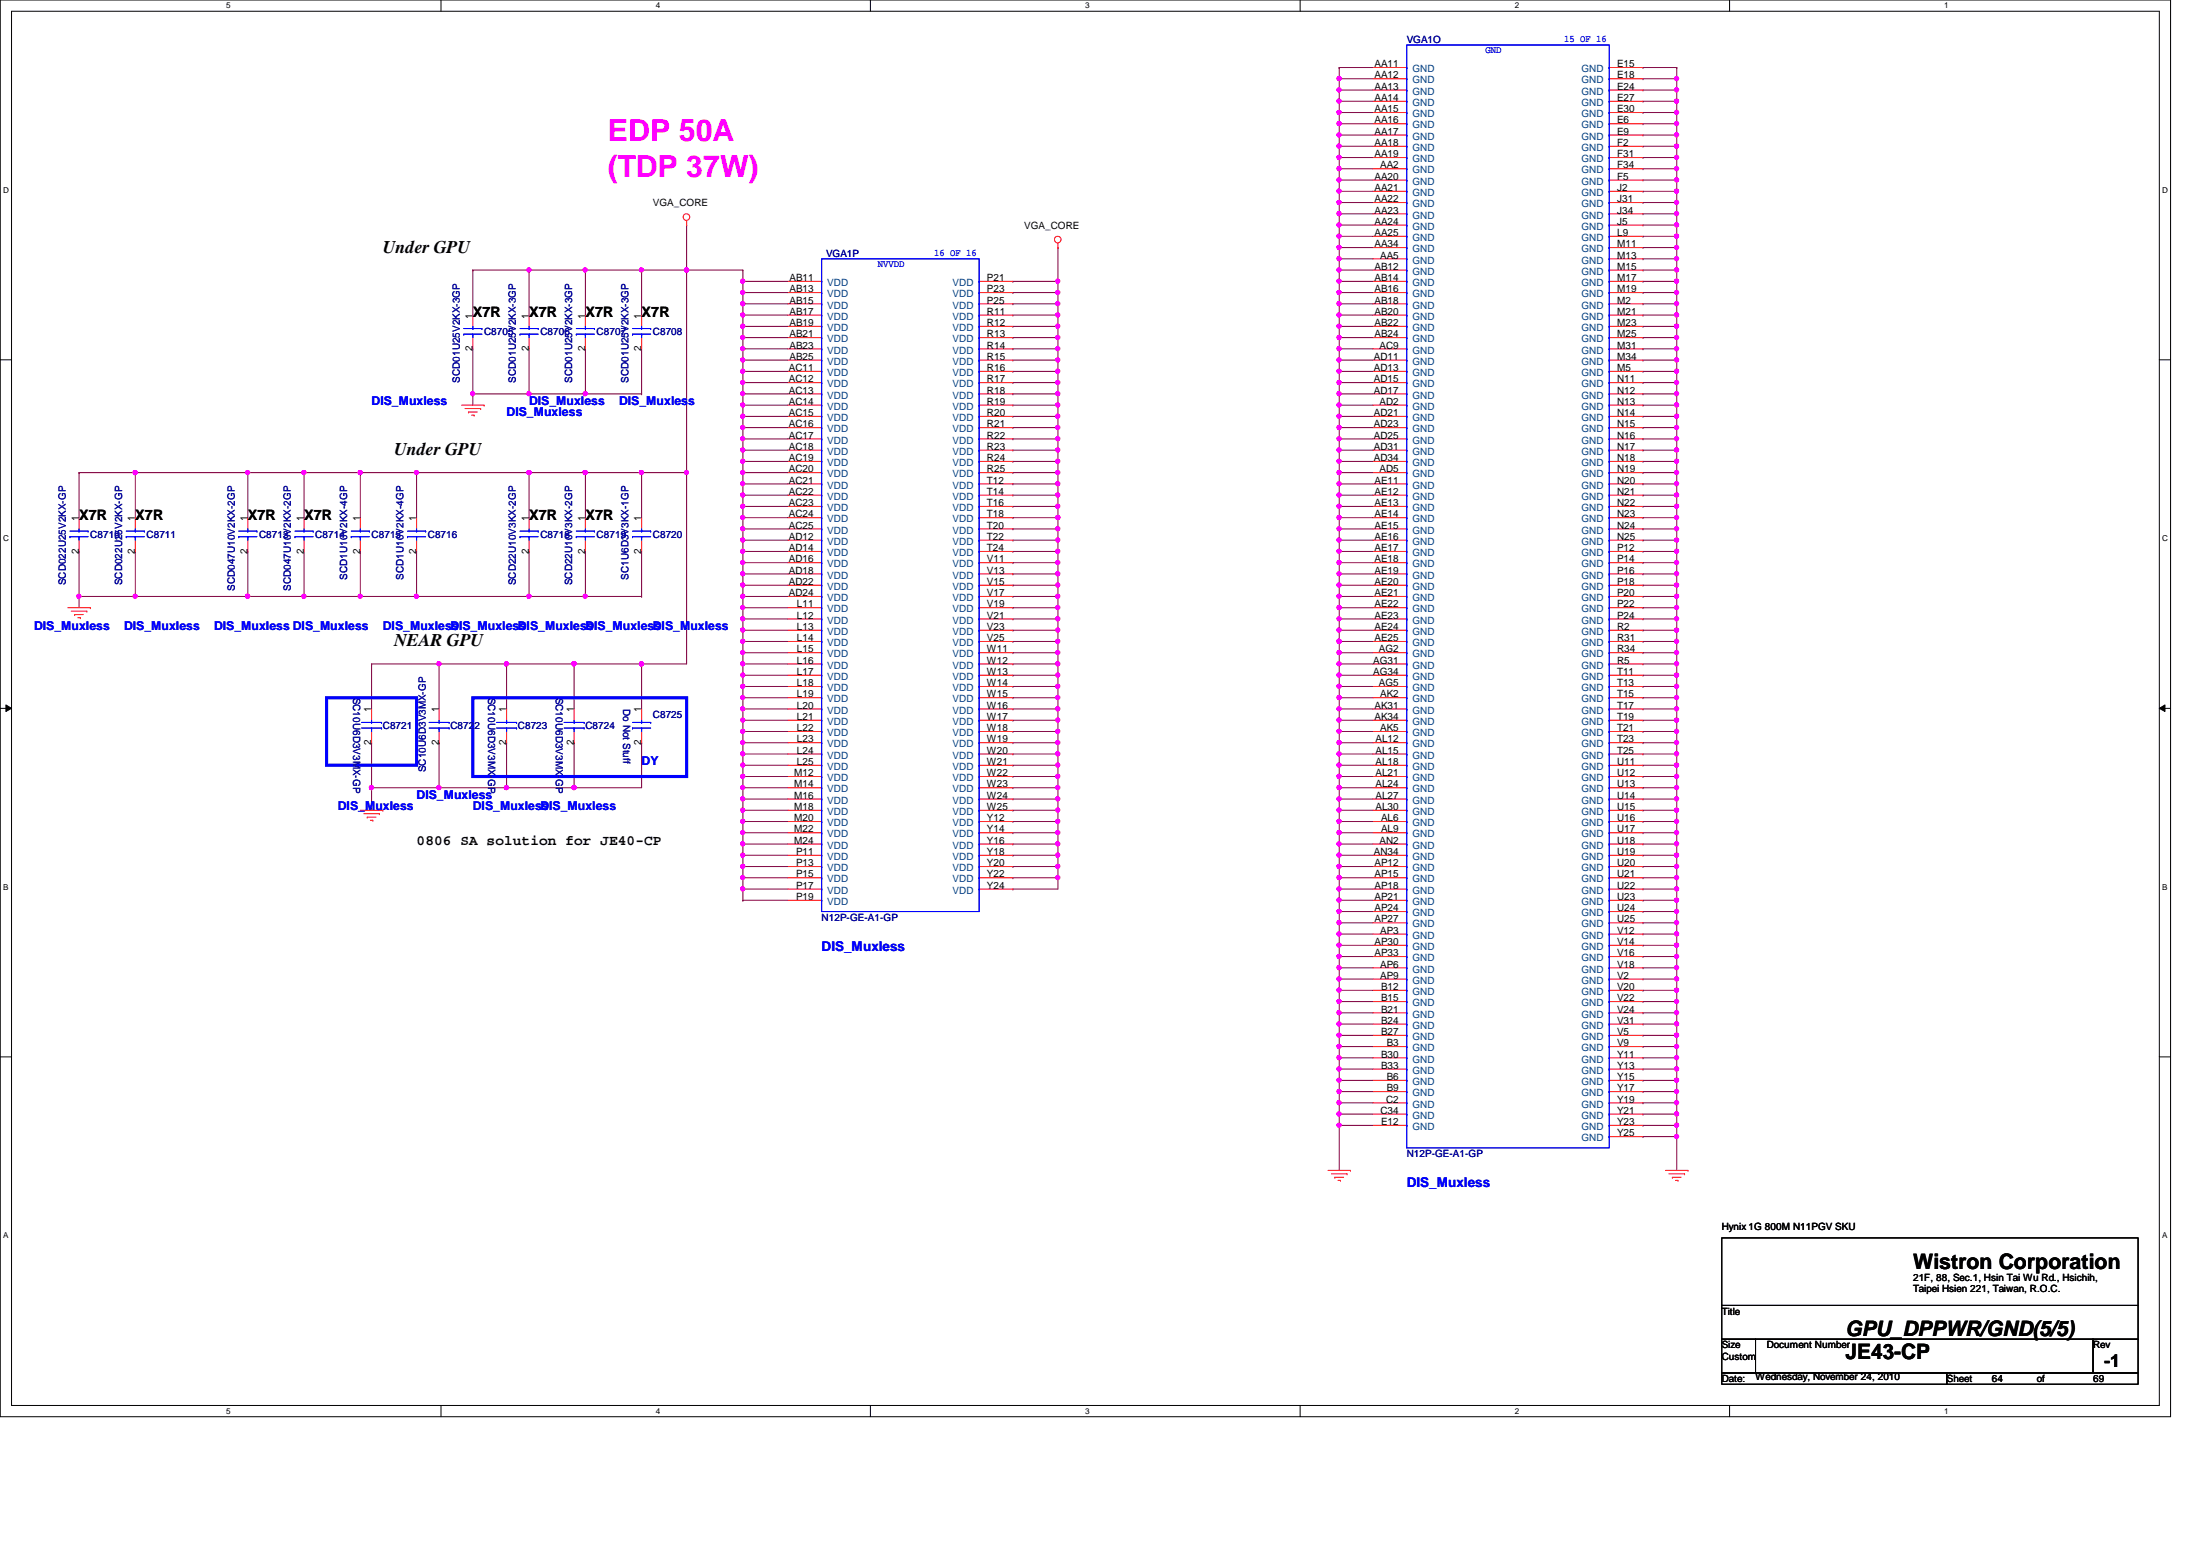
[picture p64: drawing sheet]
<svg xmlns="http://www.w3.org/2000/svg" width="297mm" height="210mm" viewBox="0 0 297 210" stroke-linecap="round" stroke-linejoin="round" font-family="sans-serif">
<defs><g id="words">
<g font-size="4.1" fill="#f0f">
<text x="82.3" y="19">EDP 50A</text>
<text x="82.3" y="23.9">(TDP 37W)</text>
</g>
<g font-size="2.9">
<text x="259.1" y="171.8">Wistron Corporation</text>
<text x="250" y="184">JE43-CP</text>
<text x="250" y="180.9">GPU_DPPWR/GND(5/5)</text>
</g>
<g font-size="2.4">
<text x="51.9" y="34.2">Under GPU</text>
<text x="53.4" y="61.6">Under GPU</text>
<text x="53.4" y="87.5">NEAR GPU</text>
<text x="285" y="185.1">-1</text>
</g>
<g font-size="1.9">
<text x="64" y="43">X7R</text>
<text x="71.7" y="43">X7R</text>
<text x="79.3" y="43">X7R</text>
<text x="86.9" y="43">X7R</text>
<text x="10.7" y="70.4">X7R</text>
<text x="18.3" y="70.4">X7R</text>
<text x="33.6" y="70.4">X7R</text>
<text x="41.2" y="70.4">X7R</text>
<text x="71.7" y="70.4">X7R</text>
<text x="79.3" y="70.4">X7R</text>
<text x="56.4" y="114.4">0806 SA solution for JE40-CP</text>
</g>
<g font-size="1.8" fill="#00f">
<text x="111.3" y="128.8">DIS_Muxless</text>
<text x="190.5" y="160.8">DIS_Muxless</text>
</g>
<g font-size="1.7" fill="#00f">
<text x="50.3" y="54.9">DIS_Muxless</text>
<text x="68.6" y="56.4">DIS_Muxless</text>
<text x="71.7" y="54.9">DIS_Muxless</text>
<text x="83.9" y="54.9">DIS_Muxless</text>
<text x="4.6" y="85.3">DIS_Muxless</text>
<text x="16.8" y="85.3">DIS_Muxless</text>
<text x="29" y="85.3">DIS_Muxless DIS_Muxless</text>
<text x="51.9" y="85.3">DIS_Muxless</text>
<text x="61" y="85.3">DIS_Muxless</text>
<text x="70.1" y="85.3">DIS_Muxless</text>
<text x="79.3" y="85.3">DIS_Muxless</text>
<text x="88.4" y="85.3">DIS_Muxless</text>
<text x="86.9" y="103.6">DY</text>
<text x="45.8" y="109.7">DIS_Muxless</text>
<text x="56.4" y="108.2">DIS_Muxless</text>
<text x="64" y="109.7">DIS_Muxless</text>
<text x="73.2" y="109.7">DIS_Muxless</text>
</g>
<g font-size="1.4" fill="#000080">
<text x="190.5" y="5.8">VGA1O</text>
<text x="111.9" y="34.8">VGA1P</text>
<text x="65.6" y="45.4">C8705</text>
<text x="73.2" y="45.4">C8706</text>
<text x="80.8" y="45.4">C8707</text>
<text x="88.4" y="45.4">C8708</text>
<text x="62.3" y="51.8" transform="rotate(-90 62.3 51.8)">SCD01U25V2KX-3GP</text>
<text x="69.9" y="51.8" transform="rotate(-90 69.9 51.8)">SCD01U25V2KX-3GP</text>
<text x="77.5" y="51.8" transform="rotate(-90 77.5 51.8)">SCD01U25V2KX-3GP</text>
<text x="85.1" y="51.8" transform="rotate(-90 85.1 51.8)">SCD01U25V2KX-3GP</text>
<text x="12.2" y="72.9">C8710</text>
<text x="19.9" y="72.9">C8711</text>
<text x="35.1" y="72.9">C8713</text>
<text x="42.7" y="72.9">C8714</text>
<text x="50.3" y="72.9">C8715</text>
<text x="58" y="72.9">C8716</text>
<text x="73.2" y="72.9">C8718</text>
<text x="80.8" y="72.9">C8719</text>
<text x="88.4" y="72.9">C8720</text>
<text x="8.9" y="79.2" transform="rotate(-90 8.9 79.2)">SCD022U25V2KX-GP</text>
<text x="16.5" y="79.2" transform="rotate(-90 16.5 79.2)">SCD022U25V2KX-GP</text>
<text x="31.8" y="80" transform="rotate(-90 31.8 80)">SCD047U10V2KX-2GP</text>
<text x="39.4" y="80" transform="rotate(-90 39.4 80)">SCD047U10V2KX-2GP</text>
<text x="47" y="78.5" transform="rotate(-90 47 78.5)">SCD1U10V2KX-4GP</text>
<text x="54.6" y="78.5" transform="rotate(-90 54.6 78.5)">SCD1U10V2KX-4GP</text>
<text x="69.9" y="79.2" transform="rotate(-90 69.9 79.2)">SCD22U10V3KX-2GP</text>
<text x="77.5" y="79.2" transform="rotate(-90 77.5 79.2)">SCD22U10V3KX-2GP</text>
<text x="85.1" y="78.5" transform="rotate(-90 85.1 78.5)">SC1U6D3V3KX-1GP</text>
<text x="47.8" y="94.5" transform="rotate(90 47.8 94.5)">SC10U6D3V3MX-GP</text>
<text x="66.1" y="94.5" transform="rotate(90 66.1 94.5)">SC10U6D3V3MX-GP</text>
<text x="75.3" y="94.5" transform="rotate(90 75.3 94.5)">SC10U6D3V3MX-GP</text>
<text x="51.9" y="98.8">C8721</text>
<text x="61" y="98.8">C8722</text>
<text x="70.1" y="98.8">C8723</text>
<text x="79.3" y="98.8">C8724</text>
<text x="84.4" y="96" transform="rotate(90 84.4 96)">Do Not Stuff</text>
<text x="88.4" y="97.2">C8725</text>
<text x="57.7" y="104.6" transform="rotate(-90 57.7 104.6)">SC10U6D3V3MX-GP</text>
<text x="111.3" y="124.7">N12P-GE-A1-GP</text>
<text x="190.5" y="156.7">N12P-GE-A1-GP</text>
</g>
<g font-size="1.4" fill="#00f">
<text x="211.9" y="5.7">15 OF 16</text>
<text x="201.2" y="7.2">GND</text>
<text x="126.5" y="34.7">16 OF 16</text>
<text x="118.9" y="36.2">NVVDD</text>
</g>
<g font-size="1.4">
<text x="186.2" y="10.6">AA12</text>
<text x="186.2" y="9.1">AA11</text>
<text x="219" y="10.6">E18</text>
<text x="219" y="9.1">E15</text>
<text x="186.2" y="16.7">AA16</text>
<text x="186.2" y="15.2">AA15</text>
<text x="186.2" y="13.7">AA14</text>
<text x="186.2" y="12.1">AA13</text>
<text x="219" y="16.7">E6</text>
<text x="219" y="15.2">E30</text>
<text x="219" y="13.7">E27</text>
<text x="219" y="12.1">E24</text>
<text x="186.2" y="21.3">AA19</text>
<text x="186.2" y="19.8">AA18</text>
<text x="186.2" y="18.2">AA17</text>
<text x="186.9" y="22.8">AA2</text>
<text x="219" y="22.8">F34</text>
<text x="219" y="21.3">F31</text>
<text x="219" y="19.8">F2</text>
<text x="219" y="18.2">E9</text>
<text x="88.4" y="27.9">VGA_CORE</text>
<text x="186.2" y="28.9">AA23</text>
<text x="186.2" y="27.4">AA22</text>
<text x="186.2" y="25.9">AA21</text>
<text x="186.2" y="24.3">AA20</text>
<text x="219" y="28.9">J34</text>
<text x="219" y="27.4">J31</text>
<text x="219" y="25.9">J2</text>
<text x="219" y="24.3">F5</text>
<text x="138.7" y="30.9">VGA_CORE</text>
<text x="186.2" y="33.5">AA34</text>
<text x="186.2" y="32">AA25</text>
<text x="186.2" y="30.4">AA24</text>
<text x="186.9" y="35">AA5</text>
<text x="219" y="35">M13</text>
<text x="219" y="33.5">M11</text>
<text x="219" y="32">L9</text>
<text x="219" y="30.4">J5</text>
<text x="106.9" y="41.1">AB15</text>
<text x="106.9" y="39.6">AB13</text>
<text x="106.9" y="38.1">AB11</text>
<text x="133.7" y="41.1">P25</text>
<text x="133.7" y="39.6">P23</text>
<text x="133.7" y="38.1">P21</text>
<text x="186.2" y="41.1">AB18</text>
<text x="186.2" y="39.6">AB16</text>
<text x="186.2" y="38.1">AB14</text>
<text x="186.2" y="36.5">AB12</text>
<text x="219" y="41.1">M2</text>
<text x="219" y="39.6">M19</text>
<text x="219" y="38.1">M17</text>
<text x="219" y="36.5">M15</text>
<text x="64" y="47.5" transform="rotate(-90 64 47.5)">2</text>
<text x="64" y="43.1" transform="rotate(-90 64 43.1)">1</text>
<text x="71.6" y="47.5" transform="rotate(-90 71.6 47.5)">2</text>
<text x="71.6" y="43.1" transform="rotate(-90 71.6 43.1)">1</text>
<text x="79.2" y="47.5" transform="rotate(-90 79.2 47.5)">2</text>
<text x="79.2" y="43.1" transform="rotate(-90 79.2 43.1)">1</text>
<text x="86.9" y="47.5" transform="rotate(-90 86.9 47.5)">2</text>
<text x="86.9" y="43.1" transform="rotate(-90 86.9 43.1)">1</text>
<text x="106.9" y="47.2">AB23</text>
<text x="106.9" y="45.7">AB21</text>
<text x="106.9" y="44.2">AB19</text>
<text x="106.9" y="42.6">AB17</text>
<text x="133.7" y="47.2">R14</text>
<text x="133.7" y="45.7">R13</text>
<text x="133.7" y="44.2">R12</text>
<text x="133.7" y="42.6">R11</text>
<text x="186.2" y="45.7">AB24</text>
<text x="186.2" y="44.2">AB22</text>
<text x="186.2" y="42.6">AB20</text>
<text x="186.9" y="47.2">AC9</text>
<text x="219" y="47.2">M31</text>
<text x="219" y="45.7">M25</text>
<text x="219" y="44.2">M23</text>
<text x="219" y="42.6">M21</text>
<text x="106.8" y="53.3">AC13</text>
<text x="106.8" y="51.8">AC12</text>
<text x="106.8" y="50.2">AC11</text>
<text x="106.9" y="48.7">AB25</text>
<text x="133.7" y="53.3">R18</text>
<text x="133.7" y="51.8">R17</text>
<text x="133.7" y="50.2">R16</text>
<text x="133.7" y="48.7">R15</text>
<text x="186.1" y="53.3">AD17</text>
<text x="186.1" y="51.8">AD15</text>
<text x="186.1" y="50.2">AD13</text>
<text x="186.1" y="48.7">AD11</text>
<text x="219" y="53.3">N12</text>
<text x="219" y="51.8">N11</text>
<text x="219" y="50.2">M5</text>
<text x="219" y="48.7">M34</text>
<text x="106.8" y="59.4">AC17</text>
<text x="106.8" y="57.9">AC16</text>
<text x="106.8" y="56.3">AC15</text>
<text x="106.8" y="54.8">AC14</text>
<text x="133.7" y="59.4">R22</text>
<text x="133.7" y="57.9">R21</text>
<text x="133.7" y="56.3">R20</text>
<text x="133.7" y="54.8">R19</text>
<text x="186.1" y="59.4">AD25</text>
<text x="186.1" y="57.9">AD23</text>
<text x="186.1" y="56.3">AD21</text>
<text x="186.9" y="54.8">AD2</text>
<text x="219" y="59.4">N16</text>
<text x="219" y="57.9">N15</text>
<text x="219" y="56.3">N14</text>
<text x="219" y="54.8">N13</text>
<text x="106.8" y="65.5">AC21</text>
<text x="106.8" y="64">AC20</text>
<text x="106.8" y="62.4">AC19</text>
<text x="106.8" y="60.9">AC18</text>
<text x="133.7" y="65.5">T12</text>
<text x="133.7" y="64">R25</text>
<text x="133.7" y="62.4">R24</text>
<text x="133.7" y="60.9">R23</text>
<text x="186.1" y="62.4">AD34</text>
<text x="186.1" y="60.9">AD31</text>
<text x="186.2" y="65.5">AE11</text>
<text x="186.9" y="64">AD5</text>
<text x="219" y="65.5">N20</text>
<text x="219" y="64">N19</text>
<text x="219" y="62.4">N18</text>
<text x="219" y="60.9">N17</text>
<text x="10.7" y="70.6" transform="rotate(-90 10.7 70.6)">1</text>
<text x="18.3" y="70.6" transform="rotate(-90 18.3 70.6)">1</text>
<text x="33.5" y="70.6" transform="rotate(-90 33.5 70.6)">1</text>
<text x="41.1" y="70.6" transform="rotate(-90 41.1 70.6)">1</text>
<text x="48.8" y="70.6" transform="rotate(-90 48.8 70.6)">1</text>
<text x="56.4" y="70.6" transform="rotate(-90 56.4 70.6)">1</text>
<text x="71.6" y="70.6" transform="rotate(-90 71.6 70.6)">1</text>
<text x="79.2" y="70.6" transform="rotate(-90 79.2 70.6)">1</text>
<text x="86.9" y="70.6" transform="rotate(-90 86.9 70.6)">1</text>
<text x="106.8" y="71.6">AC25</text>
<text x="106.8" y="70.1">AC24</text>
<text x="106.8" y="68.5">AC23</text>
<text x="106.8" y="67">AC22</text>
<text x="133.7" y="71.6">T20</text>
<text x="133.7" y="70.1">T18</text>
<text x="133.7" y="68.5">T16</text>
<text x="133.7" y="67">T14</text>
<text x="186.2" y="71.6">AE15</text>
<text x="186.2" y="70.1">AE14</text>
<text x="186.2" y="68.5">AE13</text>
<text x="186.2" y="67">AE12</text>
<text x="219" y="71.6">N24</text>
<text x="219" y="70.1">N23</text>
<text x="219" y="68.5">N22</text>
<text x="219" y="67">N21</text>
<text x="10.7" y="75" transform="rotate(-90 10.7 75)">2</text>
<text x="18.3" y="75" transform="rotate(-90 18.3 75)">2</text>
<text x="33.5" y="75" transform="rotate(-90 33.5 75)">2</text>
<text x="41.1" y="75" transform="rotate(-90 41.1 75)">2</text>
<text x="48.8" y="75" transform="rotate(-90 48.8 75)">2</text>
<text x="56.4" y="75" transform="rotate(-90 56.4 75)">2</text>
<text x="71.6" y="75" transform="rotate(-90 71.6 75)">2</text>
<text x="79.2" y="75" transform="rotate(-90 79.2 75)">2</text>
<text x="86.9" y="75" transform="rotate(-90 86.9 75)">2</text>
<text x="106.8" y="77.7">AD18</text>
<text x="106.8" y="76.2">AD16</text>
<text x="106.8" y="74.6">AD14</text>
<text x="106.8" y="73.1">AD12</text>
<text x="133.7" y="77.7">V13</text>
<text x="133.7" y="76.2">V11</text>
<text x="133.7" y="74.6">T24</text>
<text x="133.7" y="73.1">T22</text>
<text x="186.2" y="77.7">AE19</text>
<text x="186.2" y="76.2">AE18</text>
<text x="186.2" y="74.6">AE17</text>
<text x="186.2" y="73.1">AE16</text>
<text x="219" y="77.7">P16</text>
<text x="219" y="76.2">P14</text>
<text x="219" y="74.6">P12</text>
<text x="219" y="73.1">N25</text>
<text x="106.8" y="80.7">AD24</text>
<text x="106.8" y="79.2">AD22</text>
<text x="107.9" y="83.8">L12</text>
<text x="107.9" y="82.3">L11</text>
<text x="133.7" y="83.8">V21</text>
<text x="133.7" y="82.3">V19</text>
<text x="133.7" y="80.7">V17</text>
<text x="133.7" y="79.2">V15</text>
<text x="186.2" y="83.8">AE23</text>
<text x="186.2" y="82.3">AE22</text>
<text x="186.2" y="80.7">AE21</text>
<text x="186.2" y="79.2">AE20</text>
<text x="219" y="83.8">P24</text>
<text x="219" y="82.3">P22</text>
<text x="219" y="80.7">P20</text>
<text x="219" y="79.2">P18</text>
<text x="107.9" y="89.9">L16</text>
<text x="107.9" y="88.3">L15</text>
<text x="107.9" y="86.8">L14</text>
<text x="107.9" y="85.3">L13</text>
<text x="133.7" y="89.9">W12</text>
<text x="133.7" y="88.3">W11</text>
<text x="133.7" y="86.8">V25</text>
<text x="133.7" y="85.3">V23</text>
<text x="186" y="89.9">AG31</text>
<text x="186.2" y="86.8">AE25</text>
<text x="186.2" y="85.3">AE24</text>
<text x="186.8" y="88.3">AG2</text>
<text x="219" y="89.9">R5</text>
<text x="219" y="88.3">R34</text>
<text x="219" y="86.8">R31</text>
<text x="219" y="85.3">R2</text>
<text x="107.9" y="96">L20</text>
<text x="107.9" y="94.4">L19</text>
<text x="107.9" y="92.9">L18</text>
<text x="107.9" y="91.4">L17</text>
<text x="133.7" y="96">W16</text>
<text x="133.7" y="94.4">W15</text>
<text x="133.7" y="92.9">W14</text>
<text x="133.7" y="91.4">W13</text>
<text x="186" y="91.4">AG34</text>
<text x="186.2" y="96">AK31</text>
<text x="186.8" y="92.9">AG5</text>
<text x="186.9" y="94.4">AK2</text>
<text x="219" y="96">T17</text>
<text x="219" y="94.4">T15</text>
<text x="219" y="92.9">T13</text>
<text x="219" y="91.4">T11</text>
<text x="50.3" y="100.9" transform="rotate(-90 50.3 100.9)">2</text>
<text x="50.3" y="96.5" transform="rotate(-90 50.3 96.5)">1</text>
<text x="59.4" y="100.9" transform="rotate(-90 59.4 100.9)">2</text>
<text x="59.4" y="96.5" transform="rotate(-90 59.4 96.5)">1</text>
<text x="68.6" y="100.9" transform="rotate(-90 68.6 100.9)">2</text>
<text x="68.6" y="96.5" transform="rotate(-90 68.6 96.5)">1</text>
<text x="77.7" y="100.9" transform="rotate(-90 77.7 100.9)">2</text>
<text x="77.7" y="96.5" transform="rotate(-90 77.7 96.5)">1</text>
<text x="86.9" y="100.9" transform="rotate(-90 86.9 100.9)">2</text>
<text x="86.9" y="96.5" transform="rotate(-90 86.9 96.5)">1</text>
<text x="107.9" y="100.5">L23</text>
<text x="107.9" y="99">L22</text>
<text x="107.9" y="97.5">L21</text>
<text x="133.7" y="100.5">W19</text>
<text x="133.7" y="99">W18</text>
<text x="133.7" y="97.5">W17</text>
<text x="186.2" y="97.5">AK34</text>
<text x="186.3" y="100.5">AL12</text>
<text x="186.9" y="99">AK5</text>
<text x="219" y="100.5">T23</text>
<text x="219" y="99">T21</text>
<text x="219" y="97.5">T19</text>
<text x="107.6" y="106.6">M14</text>
<text x="107.6" y="105.1">M12</text>
<text x="107.9" y="103.6">L25</text>
<text x="107.9" y="102.1">L24</text>
<text x="133.7" y="106.6">W23</text>
<text x="133.7" y="105.1">W22</text>
<text x="133.7" y="103.6">W21</text>
<text x="133.7" y="102.1">W20</text>
<text x="186.3" y="106.6">AL24</text>
<text x="186.3" y="105.1">AL21</text>
<text x="186.3" y="103.6">AL18</text>
<text x="186.3" y="102.1">AL15</text>
<text x="219" y="106.6">U13</text>
<text x="219" y="105.1">U12</text>
<text x="219" y="103.6">U11</text>
<text x="219" y="102.1">T25</text>
<text x="107.6" y="112.7">M22</text>
<text x="107.6" y="111.2">M20</text>
<text x="107.6" y="109.7">M18</text>
<text x="107.6" y="108.2">M16</text>
<text x="133.7" y="112.7">Y14</text>
<text x="133.7" y="111.2">Y12</text>
<text x="133.7" y="109.7">W25</text>
<text x="133.7" y="108.2">W24</text>
<text x="186.3" y="109.7">AL30</text>
<text x="186.3" y="108.2">AL27</text>
<text x="187.1" y="112.7">AL9</text>
<text x="187.1" y="111.2">AL6</text>
<text x="219" y="112.7">U17</text>
<text x="219" y="111.2">U16</text>
<text x="219" y="109.7">U15</text>
<text x="219" y="108.2">U14</text>
<text x="107.6" y="114.3">M24</text>
<text x="107.8" y="118.8">P15</text>
<text x="107.8" y="117.3">P13</text>
<text x="107.8" y="115.8">P11</text>
<text x="133.7" y="118.8">Y22</text>
<text x="133.7" y="117.3">Y20</text>
<text x="133.7" y="115.8">Y18</text>
<text x="133.7" y="114.3">Y16</text>
<text x="186.1" y="115.8">AN34</text>
<text x="186.2" y="118.8">AP15</text>
<text x="186.2" y="117.3">AP12</text>
<text x="186.9" y="114.3">AN2</text>
<text x="219" y="118.8">U21</text>
<text x="219" y="117.3">U20</text>
<text x="219" y="115.8">U19</text>
<text x="219" y="114.3">U18</text>
<text x="107.8" y="121.9">P19</text>
<text x="107.8" y="120.4">P17</text>
<text x="133.7" y="120.4">Y24</text>
<text x="186.2" y="124.9">AP27</text>
<text x="186.2" y="123.4">AP24</text>
<text x="186.2" y="121.9">AP21</text>
<text x="186.2" y="120.4">AP18</text>
<text x="219" y="124.9">U25</text>
<text x="219" y="123.4">U24</text>
<text x="219" y="121.9">U23</text>
<text x="219" y="120.4">U22</text>
<text x="186.2" y="129.5">AP33</text>
<text x="186.2" y="128">AP30</text>
<text x="186.9" y="131">AP6</text>
<text x="186.9" y="126.4">AP3</text>
<text x="219" y="131">V18</text>
<text x="219" y="129.5">V16</text>
<text x="219" y="128">V14</text>
<text x="219" y="126.4">V12</text>
<text x="186.9" y="132.5">AP9</text>
<text x="187.1" y="137.1">B21</text>
<text x="187.1" y="135.6">B15</text>
<text x="187.1" y="134.1">B12</text>
<text x="219" y="137.1">V24</text>
<text x="219" y="135.6">V22</text>
<text x="219" y="134.1">V20</text>
<text x="219" y="132.5">V2</text>
<text x="187.1" y="143.2">B30</text>
<text x="187.1" y="140.2">B27</text>
<text x="187.1" y="138.6">B24</text>
<text x="187.8" y="141.7">B3</text>
<text x="219" y="143.2">Y11</text>
<text x="219" y="141.7">V9</text>
<text x="219" y="140.2">V5</text>
<text x="219" y="138.6">V31</text>
<text x="187.1" y="144.7">B33</text>
<text x="187.7" y="149.3">C2</text>
<text x="187.8" y="147.8">B9</text>
<text x="187.8" y="146.3">B6</text>
<text x="219" y="149.3">Y19</text>
<text x="219" y="147.8">Y17</text>
<text x="219" y="146.3">Y15</text>
<text x="219" y="144.7">Y13</text>
<text x="187" y="150.8">C34</text>
<text x="187.1" y="152.4">E12</text>
<text x="219" y="153.9">Y25</text>
<text x="219" y="152.4">Y23</text>
<text x="219" y="150.8">Y21</text>
<text x="233.2" y="166.6">Hynix 1G 800M N11PGV SKU</text>
<text x="259.1" y="173.4">21F, 88, Sec.1, Hsin Tai Wu Rd., Hsichih,</text>
<text x="233.2" y="178">Title</text>
<text x="259.1" y="175">Taipei Hsien 221, Taiwan, R.O.C.</text>
<text x="233.2" y="182.6">Size</text>
<text x="233.2" y="184.1">Custom</text>
<text x="239.3" y="182.6">Document Number</text>
<text x="283.5" y="182.6">Rev</text>
<text x="233.2" y="187.2">Date:</text>
<text x="237.8" y="186.9">Wednesday, November 24, 2010</text>
<text x="263.7" y="187.2">Sheet</text>
<text x="269.8" y="187.2">64</text>
<text x="275.9" y="187.2">of</text>
<text x="283.5" y="187.2">69</text>
</g>
<g font-size="1.4" fill="#004080">
<text x="191.3" y="11.3">GND</text>
<text x="191.3" y="9.8">GND</text>
<text x="214.2" y="11.3">GND</text>
<text x="214.2" y="9.8">GND</text>
<text x="191.3" y="17.4">GND</text>
<text x="191.3" y="15.9">GND</text>
<text x="191.3" y="14.4">GND</text>
<text x="191.3" y="12.8">GND</text>
<text x="214.2" y="17.4">GND</text>
<text x="214.2" y="15.9">GND</text>
<text x="214.2" y="14.4">GND</text>
<text x="214.2" y="12.8">GND</text>
<text x="191.3" y="23.5">GND</text>
<text x="191.3" y="22">GND</text>
<text x="191.3" y="20.4">GND</text>
<text x="191.3" y="18.9">GND</text>
<text x="214.2" y="23.5">GND</text>
<text x="214.2" y="22">GND</text>
<text x="214.2" y="20.4">GND</text>
<text x="214.2" y="18.9">GND</text>
<text x="191.3" y="29.6">GND</text>
<text x="191.3" y="28.1">GND</text>
<text x="191.3" y="26.5">GND</text>
<text x="191.3" y="25">GND</text>
<text x="214.2" y="29.6">GND</text>
<text x="214.2" y="28.1">GND</text>
<text x="214.2" y="26.5">GND</text>
<text x="214.2" y="25">GND</text>
<text x="191.3" y="35.7">GND</text>
<text x="191.3" y="34.2">GND</text>
<text x="191.3" y="32.6">GND</text>
<text x="191.3" y="31.1">GND</text>
<text x="214.2" y="35.7">GND</text>
<text x="214.2" y="34.2">GND</text>
<text x="214.2" y="32.6">GND</text>
<text x="214.2" y="31.1">GND</text>
<text x="112.1" y="41.8">VDD</text>
<text x="112.1" y="40.3">VDD</text>
<text x="112.1" y="38.7">VDD</text>
<text x="129" y="41.8">VDD</text>
<text x="129" y="40.3">VDD</text>
<text x="129" y="38.7">VDD</text>
<text x="191.3" y="41.8">GND</text>
<text x="191.3" y="40.3">GND</text>
<text x="191.3" y="38.7">GND</text>
<text x="191.3" y="37.2">GND</text>
<text x="214.2" y="41.8">GND</text>
<text x="214.2" y="40.3">GND</text>
<text x="214.2" y="38.7">GND</text>
<text x="214.2" y="37.2">GND</text>
<text x="112.1" y="47.9">VDD</text>
<text x="112.1" y="46.4">VDD</text>
<text x="112.1" y="44.8">VDD</text>
<text x="112.1" y="43.3">VDD</text>
<text x="129" y="47.9">VDD</text>
<text x="129" y="46.4">VDD</text>
<text x="129" y="44.8">VDD</text>
<text x="129" y="43.3">VDD</text>
<text x="191.3" y="47.9">GND</text>
<text x="191.3" y="46.4">GND</text>
<text x="191.3" y="44.8">GND</text>
<text x="191.3" y="43.3">GND</text>
<text x="214.2" y="47.9">GND</text>
<text x="214.2" y="46.4">GND</text>
<text x="214.2" y="44.8">GND</text>
<text x="214.2" y="43.3">GND</text>
<text x="112.1" y="54">VDD</text>
<text x="112.1" y="52.5">VDD</text>
<text x="112.1" y="50.9">VDD</text>
<text x="112.1" y="49.4">VDD</text>
<text x="129" y="54">VDD</text>
<text x="129" y="52.5">VDD</text>
<text x="129" y="50.9">VDD</text>
<text x="129" y="49.4">VDD</text>
<text x="191.3" y="54">GND</text>
<text x="191.3" y="52.5">GND</text>
<text x="191.3" y="50.9">GND</text>
<text x="191.3" y="49.4">GND</text>
<text x="214.2" y="54">GND</text>
<text x="214.2" y="52.5">GND</text>
<text x="214.2" y="50.9">GND</text>
<text x="214.2" y="49.4">GND</text>
<text x="112.1" y="58.5">VDD</text>
<text x="112.1" y="57">VDD</text>
<text x="112.1" y="55.5">VDD</text>
<text x="129" y="58.5">VDD</text>
<text x="129" y="57">VDD</text>
<text x="129" y="55.5">VDD</text>
<text x="191.3" y="58.5">GND</text>
<text x="191.3" y="57">GND</text>
<text x="191.3" y="55.5">GND</text>
<text x="214.2" y="58.5">GND</text>
<text x="214.2" y="57">GND</text>
<text x="214.2" y="55.5">GND</text>
<text x="112.1" y="64.6">VDD</text>
<text x="112.1" y="63.1">VDD</text>
<text x="112.1" y="61.6">VDD</text>
<text x="112.1" y="60.1">VDD</text>
<text x="129" y="64.6">VDD</text>
<text x="129" y="63.1">VDD</text>
<text x="129" y="61.6">VDD</text>
<text x="129" y="60.1">VDD</text>
<text x="191.3" y="64.6">GND</text>
<text x="191.3" y="63.1">GND</text>
<text x="191.3" y="61.6">GND</text>
<text x="191.3" y="60.1">GND</text>
<text x="214.2" y="64.6">GND</text>
<text x="214.2" y="63.1">GND</text>
<text x="214.2" y="61.6">GND</text>
<text x="214.2" y="60.1">GND</text>
<text x="112.1" y="70.7">VDD</text>
<text x="112.1" y="69.2">VDD</text>
<text x="112.1" y="67.7">VDD</text>
<text x="112.1" y="66.2">VDD</text>
<text x="129" y="70.7">VDD</text>
<text x="129" y="69.2">VDD</text>
<text x="129" y="67.7">VDD</text>
<text x="129" y="66.2">VDD</text>
<text x="191.3" y="70.7">GND</text>
<text x="191.3" y="69.2">GND</text>
<text x="191.3" y="67.7">GND</text>
<text x="191.3" y="66.2">GND</text>
<text x="214.2" y="70.7">GND</text>
<text x="214.2" y="69.2">GND</text>
<text x="214.2" y="67.7">GND</text>
<text x="214.2" y="66.2">GND</text>
<text x="112.1" y="76.8">VDD</text>
<text x="112.1" y="75.3">VDD</text>
<text x="112.1" y="73.8">VDD</text>
<text x="112.1" y="72.3">VDD</text>
<text x="129" y="76.8">VDD</text>
<text x="129" y="75.3">VDD</text>
<text x="129" y="73.8">VDD</text>
<text x="129" y="72.3">VDD</text>
<text x="191.3" y="76.8">GND</text>
<text x="191.3" y="75.3">GND</text>
<text x="191.3" y="73.8">GND</text>
<text x="191.3" y="72.3">GND</text>
<text x="214.2" y="76.8">GND</text>
<text x="214.2" y="75.3">GND</text>
<text x="214.2" y="73.8">GND</text>
<text x="214.2" y="72.3">GND</text>
<text x="112.1" y="82.9">VDD</text>
<text x="112.1" y="81.4">VDD</text>
<text x="112.1" y="79.9">VDD</text>
<text x="112.1" y="78.4">VDD</text>
<text x="129" y="82.9">VDD</text>
<text x="129" y="81.4">VDD</text>
<text x="129" y="79.9">VDD</text>
<text x="129" y="78.4">VDD</text>
<text x="191.3" y="82.9">GND</text>
<text x="191.3" y="81.4">GND</text>
<text x="191.3" y="79.9">GND</text>
<text x="191.3" y="78.4">GND</text>
<text x="214.2" y="82.9">GND</text>
<text x="214.2" y="81.4">GND</text>
<text x="214.2" y="79.9">GND</text>
<text x="214.2" y="78.4">GND</text>
<text x="112.1" y="89">VDD</text>
<text x="112.1" y="87.5">VDD</text>
<text x="112.1" y="86">VDD</text>
<text x="112.1" y="84.5">VDD</text>
<text x="129" y="89">VDD</text>
<text x="129" y="87.5">VDD</text>
<text x="129" y="86">VDD</text>
<text x="129" y="84.5">VDD</text>
<text x="191.3" y="89">GND</text>
<text x="191.3" y="87.5">GND</text>
<text x="191.3" y="86">GND</text>
<text x="191.3" y="84.5">GND</text>
<text x="214.2" y="89">GND</text>
<text x="214.2" y="87.5">GND</text>
<text x="214.2" y="86">GND</text>
<text x="214.2" y="84.5">GND</text>
<text x="112.1" y="95.1">VDD</text>
<text x="112.1" y="93.6">VDD</text>
<text x="112.1" y="92.1">VDD</text>
<text x="112.1" y="90.6">VDD</text>
<text x="129" y="95.1">VDD</text>
<text x="129" y="93.6">VDD</text>
<text x="129" y="92.1">VDD</text>
<text x="129" y="90.6">VDD</text>
<text x="191.3" y="95.1">GND</text>
<text x="191.3" y="93.6">GND</text>
<text x="191.3" y="92.1">GND</text>
<text x="191.3" y="90.6">GND</text>
<text x="214.2" y="95.1">GND</text>
<text x="214.2" y="93.6">GND</text>
<text x="214.2" y="92.1">GND</text>
<text x="214.2" y="90.6">GND</text>
<text x="112.1" y="101.2">VDD</text>
<text x="112.1" y="99.7">VDD</text>
<text x="112.1" y="98.2">VDD</text>
<text x="112.1" y="96.6">VDD</text>
<text x="129" y="101.2">VDD</text>
<text x="129" y="99.7">VDD</text>
<text x="129" y="98.2">VDD</text>
<text x="129" y="96.6">VDD</text>
<text x="191.3" y="101.2">GND</text>
<text x="191.3" y="99.7">GND</text>
<text x="191.3" y="98.2">GND</text>
<text x="191.3" y="96.6">GND</text>
<text x="214.2" y="101.2">GND</text>
<text x="214.2" y="99.7">GND</text>
<text x="214.2" y="98.2">GND</text>
<text x="214.2" y="96.6">GND</text>
<text x="112.1" y="107.3">VDD</text>
<text x="112.1" y="105.8">VDD</text>
<text x="112.1" y="104.3">VDD</text>
<text x="112.1" y="102.7">VDD</text>
<text x="129" y="107.3">VDD</text>
<text x="129" y="105.8">VDD</text>
<text x="129" y="104.3">VDD</text>
<text x="129" y="102.7">VDD</text>
<text x="191.3" y="107.3">GND</text>
<text x="191.3" y="105.8">GND</text>
<text x="191.3" y="104.3">GND</text>
<text x="191.3" y="102.7">GND</text>
<text x="214.2" y="107.3">GND</text>
<text x="214.2" y="105.8">GND</text>
<text x="214.2" y="104.3">GND</text>
<text x="214.2" y="102.7">GND</text>
<text x="112.1" y="113.4">VDD</text>
<text x="112.1" y="111.9">VDD</text>
<text x="112.1" y="110.4">VDD</text>
<text x="112.1" y="108.8">VDD</text>
<text x="129" y="113.4">VDD</text>
<text x="129" y="111.9">VDD</text>
<text x="129" y="110.4">VDD</text>
<text x="129" y="108.8">VDD</text>
<text x="191.3" y="113.4">GND</text>
<text x="191.3" y="111.9">GND</text>
<text x="191.3" y="110.4">GND</text>
<text x="191.3" y="108.8">GND</text>
<text x="214.2" y="113.4">GND</text>
<text x="214.2" y="111.9">GND</text>
<text x="214.2" y="110.4">GND</text>
<text x="214.2" y="108.8">GND</text>
<text x="112.1" y="119.5">VDD</text>
<text x="112.1" y="118">VDD</text>
<text x="112.1" y="116.5">VDD</text>
<text x="112.1" y="114.9">VDD</text>
<text x="129" y="119.5">VDD</text>
<text x="129" y="118">VDD</text>
<text x="129" y="116.5">VDD</text>
<text x="129" y="114.9">VDD</text>
<text x="191.3" y="119.5">GND</text>
<text x="191.3" y="118">GND</text>
<text x="191.3" y="116.5">GND</text>
<text x="191.3" y="114.9">GND</text>
<text x="214.2" y="119.5">GND</text>
<text x="214.2" y="118">GND</text>
<text x="214.2" y="116.5">GND</text>
<text x="214.2" y="114.9">GND</text>
<text x="112.1" y="122.6">VDD</text>
<text x="112.1" y="121">VDD</text>
<text x="129" y="121">VDD</text>
<text x="191.3" y="125.6">GND</text>
<text x="191.3" y="124.1">GND</text>
<text x="191.3" y="122.6">GND</text>
<text x="191.3" y="121">GND</text>
<text x="214.2" y="125.6">GND</text>
<text x="214.2" y="124.1">GND</text>
<text x="214.2" y="122.6">GND</text>
<text x="214.2" y="121">GND</text>
<text x="191.3" y="131.7">GND</text>
<text x="191.3" y="130.2">GND</text>
<text x="191.3" y="128.7">GND</text>
<text x="191.3" y="127.1">GND</text>
<text x="214.2" y="131.7">GND</text>
<text x="214.2" y="130.2">GND</text>
<text x="214.2" y="128.7">GND</text>
<text x="214.2" y="127.1">GND</text>
<text x="191.3" y="137.8">GND</text>
<text x="191.3" y="136.3">GND</text>
<text x="191.3" y="134.7">GND</text>
<text x="191.3" y="133.2">GND</text>
<text x="214.2" y="137.8">GND</text>
<text x="214.2" y="136.3">GND</text>
<text x="214.2" y="134.7">GND</text>
<text x="214.2" y="133.2">GND</text>
<text x="191.3" y="143.9">GND</text>
<text x="191.3" y="142.4">GND</text>
<text x="191.3" y="140.8">GND</text>
<text x="191.3" y="139.3">GND</text>
<text x="214.2" y="143.9">GND</text>
<text x="214.2" y="142.4">GND</text>
<text x="214.2" y="140.8">GND</text>
<text x="214.2" y="139.3">GND</text>
<text x="191.3" y="150">GND</text>
<text x="191.3" y="148.5">GND</text>
<text x="191.3" y="146.9">GND</text>
<text x="191.3" y="145.4">GND</text>
<text x="214.2" y="150">GND</text>
<text x="214.2" y="148.5">GND</text>
<text x="214.2" y="146.9">GND</text>
<text x="214.2" y="145.4">GND</text>
<text x="191.3" y="153">GND</text>
<text x="191.3" y="151.5">GND</text>
<text x="214.2" y="154.6">GND</text>
<text x="214.2" y="153">GND</text>
<text x="214.2" y="151.5">GND</text>
</g>
<g font-size="1.1">
<text x="30.6" y="1.1">5</text>
<text x="88.8" y="1.1">4</text>
<text x="147" y="1.1">3</text>
<text x="205.2" y="1.1">2</text>
<text x="263.4" y="1.1">1</text>
<text x=".4" y="26.1">D</text>
<text x="292.9" y="26.1">D</text>
<text x=".4" y="73.3">C</text>
<text x="292.9" y="73.3">C</text>
<text x=".4" y="120.5">B</text>
<text x="292.9" y="120.5">B</text>
<text x=".4" y="167.7">A</text>
<text x="292.9" y="167.7">A</text>
<text x="30.6" y="191.5">5</text>
<text x="88.8" y="191.5">4</text>
<text x="147" y="191.5">3</text>
<text x="205.2" y="191.5">2</text>
<text x="263.4" y="191.5">1</text>
</g>
</g></defs>
<path d="M0 0h294v191.9h-294zM1.6 1.5h290.9v188.8h-290.9z" fill="none" stroke="#000" stroke-width=".14"/>
<g fill="#fff">
<path d="M30.6 .2h.6v1.2h-.6z"/>
<path d="M30.6 190.5h.6v1.2h-.6z"/>
</g>
<path d="M59.7 0v1.5M59.7 190.3v1.6" fill="none" stroke="#000" stroke-width=".14"/>
<g fill="#fff">
<path d="M88.8 .2h.6v1.2h-.6z"/>
<path d="M88.8 190.5h.6v1.2h-.6z"/>
</g>
<path d="M117.9 0v1.5M117.9 190.3v1.6" fill="none" stroke="#000" stroke-width=".14"/>
<g fill="#fff">
<path d="M147 .2h.6v1.2h-.6z"/>
<path d="M147 190.5h.6v1.2h-.6z"/>
</g>
<path d="M176.1 0v1.5M176.1 190.3v1.6" fill="none" stroke="#000" stroke-width=".14"/>
<g fill="#fff">
<path d="M205.2 .2h.6v1.2h-.6z"/>
<path d="M205.2 190.5h.6v1.2h-.6z"/>
</g>
<path d="M234.3 0v1.5M234.3 190.3v1.6" fill="none" stroke="#000" stroke-width=".14"/>
<g fill="#fff">
<path d="M263.4 .2h.5v1.2h-.5z"/>
<path d="M263.4 190.5h.5v1.2h-.5z"/>
<path d="M.4 25.1h.8v1.2h-.8z"/>
<path d="M292.9 25.1h.7v1.2h-.7z"/>
<path d="M.4 72.3h.8v1.2h-.8z"/>
<path d="M292.9 72.3h.7v1.2h-.7z"/>
</g>
<path d="M0 48.7h1.6M292.5 48.7h1.5" fill="none" stroke="#000" stroke-width=".14"/>
<g fill="#fff">
<path d="M.4 119.5h.7v1.2h-.7z"/>
<path d="M292.9 119.5h.7v1.2h-.7z"/>
</g>
<path d="M0 95.9h1.6M.8 95.5l.8 .4-.8 .5zM292.5 95.9l.7-.4v.9zM292.5 95.9h1.5" fill="none" stroke="#000" stroke-width=".14"/>
<path d="M.8 95.5l.8 .4-.8 .5zM292.5 95.9l.7-.4v.9z" fill="#000"/>
<g fill="#fff">
<path d="M.4 166.7h.7v1.2h-.7z"/>
<path d="M292.9 166.7h.7v1.2h-.7z"/>
</g>
<path d="M0 143.1h1.6M292.5 143.1h1.5" fill="none" stroke="#000" stroke-width=".14"/>
<path d="M79.3 53.3h.1M79.3 53.3h7.6" fill="none" stroke="#800040" stroke-width=".14"/>
<circle cx="79.3" cy="53.3" r=".29" fill="#f0f"/>
<circle cx="79.3" cy="53.3" r=".29" fill="none" stroke="#f0f" stroke-width=".14"/>
<path d="M137.2 117.3h.1M137.2 117.3h6.1M143.3 118.9h.1M143.3 118.9v1.5" fill="none" stroke="#800040" stroke-width=".14"/>
<circle cx="143.3" cy="118.8" r=".29" fill="#f0f"/>
<circle cx="143.3" cy="118.8" r=".29" fill="none" stroke="#f0f" stroke-width=".14"/>
<path d="M10.7 64h.1M10.7 64v6.1M10.7 64h7.6M77.8 106.7h.1M77.8 106.7h9.1" fill="none" stroke="#800040" stroke-width=".14"/>
<circle cx="77.7" cy="106.7" r=".29" fill="#f0f"/>
<circle cx="77.7" cy="106.7" r=".29" fill="none" stroke="#f0f" stroke-width=".14"/>
<path d="M77.8 89.9h.1M77.8 89.9h9.1" fill="none" stroke="#800040" stroke-width=".14"/>
<circle cx="86.9" cy="89.9" r=".29" fill="#f0f"/>
<circle cx="86.9" cy="89.9" r=".29" fill="none" stroke="#f0f" stroke-width=".14"/>
<circle cx="77.7" cy="89.9" r=".29" fill="#f0f"/>
<circle cx="77.7" cy="89.9" r=".29" fill="none" stroke="#f0f" stroke-width=".14"/>
<path d="M227.1 138.7h.1M227.1 138.7v1.5h-4.6M222.5 140.2h.1" fill="none" stroke="#800040" stroke-width=".14"/>
<circle cx="227.1" cy="138.7" r=".29" fill="#f0f"/>
<circle cx="227.1" cy="138.7" r=".29" fill="none" stroke="#f0f" stroke-width=".14"/>
<path d="M222.5 86.9h.1M227.1 85.3h.1M227.1 85.3v1.6h-4.6" fill="none" stroke="#800040" stroke-width=".14"/>
<circle cx="227.1" cy="85.3" r=".29" fill="#f0f"/>
<circle cx="227.1" cy="85.3" r=".29" fill="none" stroke="#f0f" stroke-width=".14"/>
<path d="M222.5 118.9h.1M227.1 117.3h.1M227.1 117.3v1.6h-4.6" fill="none" stroke="#800040" stroke-width=".14"/>
<circle cx="227.1" cy="117.3" r=".29" fill="#f0f"/>
<circle cx="227.1" cy="117.3" r=".29" fill="none" stroke="#f0f" stroke-width=".14"/>
<path d="M222.5 39.6h.1M222.5 39.6h4.6" fill="none" stroke="#800040" stroke-width=".14"/>
<circle cx="227.1" cy="39.6" r=".29" fill="#f0f"/>
<circle cx="227.1" cy="39.6" r=".29" fill="none" stroke="#f0f" stroke-width=".14"/>
<g fill="none" stroke="#800040" stroke-width=".14">
<path d="M222.5 41.1h.1M222.5 42.7h.1M222.5 44.2h.1M222.5 45.7h.1M222.5 47.2h.1M222.5 48.8h.1M222.5 50.3h.1M222.5 51.8h.1M222.5 53.3h.1M222.5 54.9h.1M222.5 56.4h.1M222.5 41.1h4.6"/>
<path d="M222.5 42.7h4.6M222.5 44.2h4.6M222.5 45.7h4.6M222.5 47.2h4.6M222.5 48.8h4.6M222.5 50.3h4.6M222.5 51.8h4.6M222.5 53.3h4.6M222.5 54.9h4.6M222.5 56.4h4.6"/>
</g>
<circle cx="227.1" cy="56.4" r=".29" fill="#f0f"/>
<circle cx="227.1" cy="56.4" r=".29" fill="none" stroke="#f0f" stroke-width=".14"/>
<path d="M222.5 59.4h.1M222.5 59.4h4.6M222.5 61h.1M222.5 62.5h.1M222.5 64h.1M222.5 65.5h.1M222.5 67.1h.1M222.5 61h4.6M222.5 62.5h4.6M222.5 64h4.6M222.5 65.5h4.6M222.5 67.1h4.6" fill="none" stroke="#800040" stroke-width=".14"/>
<circle cx="227.1" cy="67" r=".29" fill="#f0f"/>
<circle cx="227.1" cy="67" r=".29" fill="none" stroke="#f0f" stroke-width=".14"/>
<path d="M222.5 68.6h.1M222.5 70.1h.1M222.5 68.6h4.6M222.5 70.1h4.6" fill="none" stroke="#800040" stroke-width=".14"/>
<circle cx="227.1" cy="70.1" r=".29" fill="#f0f"/>
<circle cx="227.1" cy="70.1" r=".29" fill="none" stroke="#f0f" stroke-width=".14"/>
<g fill="none" stroke="#800040" stroke-width=".14">
<path d="M181.4 9.1h.1M181.4 10.7h.1M181.4 12.2h.1M181.4 13.7h.1M181.4 15.2h.1M181.4 16.8h.1M181.4 18.3h.1M181.4 19.8h.1M181.4 9.1h4.6M181.4 10.7h4.6M181.4 12.2h4.6M181.4 13.7h4.6"/>
<path d="M181.4 15.2h4.6M181.4 16.8h4.6M181.4 18.3h4.6M181.4 19.8h4.6M181.4 21.3h.1M181.4 22.9h.1M181.4 24.4h.1M181.4 25.9h.1M181.4 27.4h.1M181.4 21.3h4.6M181.4 22.9h4.6M181.4 24.4h4.6"/>
<path d="M181.4 25.9h4.6M181.4 27.4h4.6M222.5 71.6h.1M222.5 73.2h.1M222.5 71.6h4.6M222.5 73.2h4.6M222.5 135.6h.1M222.5 135.6h4.6"/>
</g>
<circle cx="181.4" cy="27.4" r=".29" fill="#f0f"/>
<circle cx="181.4" cy="27.4" r=".29" fill="none" stroke="#f0f" stroke-width=".14"/>
<path d="M181.4 29h.1M181.4 29h4.6M227.1 134.1h.1M227.1 134.1v1.5" fill="none" stroke="#800040" stroke-width=".14"/>
<circle cx="227.1" cy="134.1" r=".29" fill="#f0f"/>
<circle cx="227.1" cy="134.1" r=".29" fill="none" stroke="#f0f" stroke-width=".14"/>
<g fill="none" stroke="#800040" stroke-width=".14">
<path d="M181.4 9.1h.1M181.4 9.1v1.6M181.4 32h.1M181.4 33.5h.1M181.4 35.1h.1M181.4 36.6h.1M181.4 38.1h.1M181.4 39.6h.1M181.4 32h4.6M181.4 33.5h4.6M181.4 35.1h4.6M181.4 36.6h4.6"/>
<path d="M181.4 38.1h4.6M181.4 39.6h4.6M181.4 41.1h.1M181.4 42.7h.1M181.4 44.2h.1M181.4 45.7h.1M181.4 47.2h.1M181.4 48.8h.1M181.4 50.3h.1M181.4 51.8h.1M181.4 53.3h.1M181.4 54.9h.1"/>
<path d="M181.4 56.4h.1M181.4 57.9h.1M181.4 59.4h.1M181.4 41.1h4.6M181.4 42.7h4.6M181.4 44.2h4.6M181.4 45.7h4.6M181.4 47.2h4.6M181.4 48.8h4.6M181.4 50.3h4.6M181.4 51.8h4.6M181.4 53.3h4.6"/>
<path d="M181.4 54.9h4.6M181.4 56.4h4.6M181.4 57.9h4.6M181.4 59.4h4.6M181.4 56.4v1.5M181.4 61h.1M181.4 62.5h.1M181.4 64h.1M181.4 65.5h.1M181.4 67.1h.1M181.4 68.6h.1M181.4 70.1h.1"/>
<path d="M181.4 71.6h.1M181.4 73.2h.1M181.4 74.7h.1M181.4 76.2h.1M181.4 77.7h.1M181.4 79.2h.1M181.4 61h4.6M181.4 62.5h4.6M181.4 64h4.6M181.4 65.5h4.6M181.4 67.1h4.6M181.4 68.6h4.6"/>
<path d="M181.4 70.1h4.6M181.4 71.6h4.6M181.4 73.2h4.6M181.4 74.7h4.6M181.4 76.2h4.6M181.4 77.7h4.6M181.4 79.2h4.6M181.4 80.8h.1M181.4 82.3h.1M181.4 83.8h.1M181.4 80.8h4.6M181.4 82.3h4.6"/>
<path d="M181.4 83.8h4.6"/>
</g>
<circle cx="181.4" cy="56.4" r=".29" fill="#f0f"/>
<circle cx="181.4" cy="56.4" r=".29" fill="none" stroke="#f0f" stroke-width=".14"/>
<path d="M181.4 48.8h.1M181.4 48.8v1.5" fill="none" stroke="#800040" stroke-width=".14"/>
<circle cx="181.4" cy="48.7" r=".29" fill="#f0f"/>
<circle cx="181.4" cy="48.7" r=".29" fill="none" stroke="#f0f" stroke-width=".14"/>
<path d="M181.4 38.1h.1M181.4 38.1v1.5" fill="none" stroke="#800040" stroke-width=".14"/>
<circle cx="181.4" cy="38.1" r=".29" fill="#f0f"/>
<circle cx="181.4" cy="38.1" r=".29" fill="none" stroke="#f0f" stroke-width=".14"/>
<path d="M181.4 32h.1M181.4 32v1.5" fill="none" stroke="#800040" stroke-width=".14"/>
<circle cx="181.4" cy="32" r=".29" fill="#f0f"/>
<circle cx="181.4" cy="32" r=".29" fill="none" stroke="#f0f" stroke-width=".14"/>
<path d="M181.4 24.4h.1M181.4 24.4v1.5" fill="none" stroke="#800040" stroke-width=".14"/>
<circle cx="181.4" cy="24.4" r=".29" fill="#f0f"/>
<circle cx="181.4" cy="24.4" r=".29" fill="none" stroke="#f0f" stroke-width=".14"/>
<path d="M181.4 16.8h.1M181.4 16.8v1.5" fill="none" stroke="#800040" stroke-width=".14"/>
<circle cx="181.4" cy="16.7" r=".29" fill="#f0f"/>
<circle cx="181.4" cy="16.7" r=".29" fill="none" stroke="#f0f" stroke-width=".14"/>
<path d="M181.4 76.2h.1M181.4 76.2v1.5" fill="none" stroke="#800040" stroke-width=".14"/>
<circle cx="181.4" cy="76.2" r=".29" fill="#f0f"/>
<circle cx="181.4" cy="76.2" r=".29" fill="none" stroke="#f0f" stroke-width=".14"/>
<path d="M181.4 65.5h.1M181.4 65.5v1.6" fill="none" stroke="#800040" stroke-width=".14"/>
<circle cx="181.4" cy="65.5" r=".29" fill="#f0f"/>
<circle cx="181.4" cy="65.5" r=".29" fill="none" stroke="#f0f" stroke-width=".14"/>
<path d="M181.4 51.8h.1M181.4 51.8v1.5" fill="none" stroke="#800040" stroke-width=".14"/>
<circle cx="181.4" cy="51.8" r=".29" fill="#f0f"/>
<circle cx="181.4" cy="51.8" r=".29" fill="none" stroke="#f0f" stroke-width=".14"/>
<path d="M181.4 45.7h.1M181.4 45.7v1.5" fill="none" stroke="#800040" stroke-width=".14"/>
<circle cx="181.4" cy="45.7" r=".29" fill="#f0f"/>
<circle cx="181.4" cy="45.7" r=".29" fill="none" stroke="#f0f" stroke-width=".14"/>
<path d="M181.4 42.7h.1M181.4 42.7v1.5M222.5 57.9h.1M222.5 57.9h4.6" fill="none" stroke="#800040" stroke-width=".14"/>
<circle cx="181.4" cy="42.6" r=".29" fill="#f0f"/>
<circle cx="181.4" cy="42.6" r=".29" fill="none" stroke="#f0f" stroke-width=".14"/>
<path d="M181.4 39.6h.1M181.4 39.6v1.5" fill="none" stroke="#800040" stroke-width=".14"/>
<circle cx="181.4" cy="39.6" r=".29" fill="#f0f"/>
<circle cx="181.4" cy="39.6" r=".29" fill="none" stroke="#f0f" stroke-width=".14"/>
<path d="M181.4 59.4h.1M181.4 59.4v1.6" fill="none" stroke="#800040" stroke-width=".14"/>
<circle cx="181.4" cy="59.4" r=".29" fill="#f0f"/>
<circle cx="181.4" cy="59.4" r=".29" fill="none" stroke="#f0f" stroke-width=".14"/>
<path d="M181.4 30.5h.1M181.4 30.5v1.5" fill="none" stroke="#800040" stroke-width=".14"/>
<circle cx="181.4" cy="30.5" r=".29" fill="#f0f"/>
<circle cx="181.4" cy="30.5" r=".29" fill="none" stroke="#f0f" stroke-width=".14"/>
<path d="M181.4 13.7h.1M181.4 13.7v1.5M181.4 27.4h.1M181.4 27.4v1.6" fill="none" stroke="#800040" stroke-width=".14"/>
<circle cx="181.4" cy="13.7" r=".29" fill="#f0f"/>
<circle cx="181.4" cy="13.7" r=".29" fill="none" stroke="#f0f" stroke-width=".14"/>
<path d="M181.4 53.3h.1M181.4 53.3v1.6" fill="none" stroke="#800040" stroke-width=".14"/>
<circle cx="181.4" cy="53.3" r=".29" fill="#f0f"/>
<circle cx="181.4" cy="53.3" r=".29" fill="none" stroke="#f0f" stroke-width=".14"/>
<path d="M181.4 35.1h.1M181.4 35.1v1.5" fill="none" stroke="#800040" stroke-width=".14"/>
<circle cx="181.4" cy="35" r=".29" fill="#f0f"/>
<circle cx="181.4" cy="35" r=".29" fill="none" stroke="#f0f" stroke-width=".14"/>
<path d="M181.4 29h.1M181.4 29v1.5" fill="none" stroke="#800040" stroke-width=".14"/>
<circle cx="181.4" cy="28.9" r=".29" fill="#f0f"/>
<circle cx="181.4" cy="28.9" r=".29" fill="none" stroke="#f0f" stroke-width=".14"/>
<path d="M181.4 30.5h.1M181.4 30.5h4.6M181.4 77.7h.1M181.4 77.7v1.5" fill="none" stroke="#800040" stroke-width=".14"/>
<circle cx="181.4" cy="77.7" r=".29" fill="#f0f"/>
<circle cx="181.4" cy="77.7" r=".29" fill="none" stroke="#f0f" stroke-width=".14"/>
<path d="M181.4 41.1h.1M181.4 41.1v1.6" fill="none" stroke="#800040" stroke-width=".14"/>
<circle cx="181.4" cy="41.1" r=".29" fill="#f0f"/>
<circle cx="181.4" cy="41.1" r=".29" fill="none" stroke="#f0f" stroke-width=".14"/>
<path d="M181.4 73.2h.1M181.4 73.2v1.5" fill="none" stroke="#800040" stroke-width=".14"/>
<circle cx="181.4" cy="73.1" r=".29" fill="#f0f"/>
<circle cx="181.4" cy="73.1" r=".29" fill="none" stroke="#f0f" stroke-width=".14"/>
<path d="M181.4 36.6h.1M181.4 36.6v1.5" fill="none" stroke="#800040" stroke-width=".14"/>
<circle cx="181.4" cy="36.5" r=".29" fill="#f0f"/>
<circle cx="181.4" cy="36.5" r=".29" fill="none" stroke="#f0f" stroke-width=".14"/>
<path d="M181.4 80.8h.1M181.4 80.8v1.5" fill="none" stroke="#800040" stroke-width=".14"/>
<circle cx="181.4" cy="80.7" r=".29" fill="#f0f"/>
<circle cx="181.4" cy="80.7" r=".29" fill="none" stroke="#f0f" stroke-width=".14"/>
<path d="M181.4 62.5h.1M181.4 62.5v1.5" fill="none" stroke="#800040" stroke-width=".14"/>
<circle cx="181.4" cy="62.5" r=".29" fill="#f0f"/>
<circle cx="181.4" cy="62.5" r=".29" fill="none" stroke="#f0f" stroke-width=".14"/>
<path d="M181.4 79.2h.1M181.4 79.2v1.6" fill="none" stroke="#800040" stroke-width=".14"/>
<circle cx="181.4" cy="79.2" r=".29" fill="#f0f"/>
<circle cx="181.4" cy="79.2" r=".29" fill="none" stroke="#f0f" stroke-width=".14"/>
<path d="M181.4 68.6h.1M181.4 68.6v1.5" fill="none" stroke="#800040" stroke-width=".14"/>
<circle cx="181.4" cy="68.6" r=".29" fill="#f0f"/>
<circle cx="181.4" cy="68.6" r=".29" fill="none" stroke="#f0f" stroke-width=".14"/>
<path d="M181.4 54.9h.1M181.4 54.9v1.5" fill="none" stroke="#800040" stroke-width=".14"/>
<circle cx="181.4" cy="54.8" r=".29" fill="#f0f"/>
<circle cx="181.4" cy="54.8" r=".29" fill="none" stroke="#f0f" stroke-width=".14"/>
<path d="M181.4 44.2h.1M181.4 44.2v1.5" fill="none" stroke="#800040" stroke-width=".14"/>
<circle cx="181.4" cy="44.2" r=".29" fill="#f0f"/>
<circle cx="181.4" cy="44.2" r=".29" fill="none" stroke="#f0f" stroke-width=".14"/>
<path d="M181.4 10.7h.1M181.4 10.7v1.5" fill="none" stroke="#800040" stroke-width=".14"/>
<circle cx="181.4" cy="10.6" r=".29" fill="#f0f"/>
<circle cx="181.4" cy="10.6" r=".29" fill="none" stroke="#f0f" stroke-width=".14"/>
<path d="M181.4 18.3h.1M181.4 18.3v1.5" fill="none" stroke="#800040" stroke-width=".14"/>
<circle cx="181.4" cy="18.3" r=".29" fill="#f0f"/>
<circle cx="181.4" cy="18.3" r=".29" fill="none" stroke="#f0f" stroke-width=".14"/>
<path d="M181.4 74.7h.1M181.4 74.7v1.5" fill="none" stroke="#800040" stroke-width=".14"/>
<circle cx="181.4" cy="74.6" r=".29" fill="#f0f"/>
<circle cx="181.4" cy="74.6" r=".29" fill="none" stroke="#f0f" stroke-width=".14"/>
<path d="M181.4 33.5h.1M181.4 33.5v1.6" fill="none" stroke="#800040" stroke-width=".14"/>
<circle cx="181.4" cy="33.5" r=".29" fill="#f0f"/>
<circle cx="181.4" cy="33.5" r=".29" fill="none" stroke="#f0f" stroke-width=".14"/>
<path d="M181.4 22.9h.1M181.4 22.9v1.5" fill="none" stroke="#800040" stroke-width=".14"/>
<circle cx="181.4" cy="22.8" r=".29" fill="#f0f"/>
<circle cx="181.4" cy="22.8" r=".29" fill="none" stroke="#f0f" stroke-width=".14"/>
<path d="M181.4 21.3h.1M181.4 21.3v1.6" fill="none" stroke="#800040" stroke-width=".14"/>
<circle cx="181.4" cy="21.3" r=".29" fill="#f0f"/>
<circle cx="181.4" cy="21.3" r=".29" fill="none" stroke="#f0f" stroke-width=".14"/>
<path d="M181.4 19.8h.1M181.4 19.8v1.5" fill="none" stroke="#800040" stroke-width=".14"/>
<circle cx="181.4" cy="19.8" r=".29" fill="#f0f"/>
<circle cx="181.4" cy="19.8" r=".29" fill="none" stroke="#f0f" stroke-width=".14"/>
<path d="M181.4 67.1h.1M181.4 67.1v1.5" fill="none" stroke="#800040" stroke-width=".14"/>
<circle cx="181.4" cy="67" r=".29" fill="#f0f"/>
<circle cx="181.4" cy="67" r=".29" fill="none" stroke="#f0f" stroke-width=".14"/>
<path d="M181.4 61h.1M181.4 61v1.5" fill="none" stroke="#800040" stroke-width=".14"/>
<circle cx="181.4" cy="60.9" r=".29" fill="#f0f"/>
<circle cx="181.4" cy="60.9" r=".29" fill="none" stroke="#f0f" stroke-width=".14"/>
<path d="M181.4 57.9h.1M181.4 57.9v1.5" fill="none" stroke="#800040" stroke-width=".14"/>
<circle cx="181.4" cy="57.9" r=".29" fill="#f0f"/>
<circle cx="181.4" cy="57.9" r=".29" fill="none" stroke="#f0f" stroke-width=".14"/>
<path d="M222.5 114.3h.1M227.1 112.8h.1M227.1 112.8v1.5h-4.6" fill="none" stroke="#800040" stroke-width=".14"/>
<circle cx="227.1" cy="112.7" r=".29" fill="#f0f"/>
<circle cx="227.1" cy="112.7" r=".29" fill="none" stroke="#f0f" stroke-width=".14"/>
<path d="M227.1 152.4h.1M227.1 152.4v1.5" fill="none" stroke="#800040" stroke-width=".14"/>
<circle cx="227.1" cy="153.9" r=".29" fill="#f0f"/>
<circle cx="227.1" cy="153.9" r=".29" fill="none" stroke="#f0f" stroke-width=".14"/>
<circle cx="227.1" cy="152.4" r=".29" fill="#f0f"/>
<circle cx="227.1" cy="152.4" r=".29" fill="none" stroke="#f0f" stroke-width=".14"/>
<path d="M222.5 99.1h.1M227.1 97.5h.1M227.1 97.5v1.6h-4.6" fill="none" stroke="#800040" stroke-width=".14"/>
<circle cx="227.1" cy="97.5" r=".29" fill="#f0f"/>
<circle cx="227.1" cy="97.5" r=".29" fill="none" stroke="#f0f" stroke-width=".14"/>
<path d="M227.1 62.5h.1M227.1 62.5v1.5" fill="none" stroke="#800040" stroke-width=".14"/>
<circle cx="227.1" cy="62.5" r=".29" fill="#f0f"/>
<circle cx="227.1" cy="62.5" r=".29" fill="none" stroke="#f0f" stroke-width=".14"/>
<path d="M227.1 56.4h.1M227.1 47.2h.1M227.1 47.2v1.6M227.1 56.4v1.5" fill="none" stroke="#800040" stroke-width=".14"/>
<circle cx="227.1" cy="47.2" r=".29" fill="#f0f"/>
<circle cx="227.1" cy="47.2" r=".29" fill="none" stroke="#f0f" stroke-width=".14"/>
<path d="M227.1 45.7h.1M227.1 45.7v1.5" fill="none" stroke="#800040" stroke-width=".14"/>
<circle cx="227.1" cy="45.7" r=".29" fill="#f0f"/>
<circle cx="227.1" cy="45.7" r=".29" fill="none" stroke="#f0f" stroke-width=".14"/>
<path d="M227.1 29h.1M227.1 29v1.5" fill="none" stroke="#800040" stroke-width=".14"/>
<circle cx="227.1" cy="28.9" r=".29" fill="#f0f"/>
<circle cx="227.1" cy="28.9" r=".29" fill="none" stroke="#f0f" stroke-width=".14"/>
<path d="M227.1 27.4h.1M227.1 27.4v1.6" fill="none" stroke="#800040" stroke-width=".14"/>
<circle cx="227.1" cy="27.4" r=".29" fill="#f0f"/>
<circle cx="227.1" cy="27.4" r=".29" fill="none" stroke="#f0f" stroke-width=".14"/>
<path d="M227.1 25.9h.1M227.1 25.9v1.5" fill="none" stroke="#800040" stroke-width=".14"/>
<circle cx="227.1" cy="25.9" r=".29" fill="#f0f"/>
<circle cx="227.1" cy="25.9" r=".29" fill="none" stroke="#f0f" stroke-width=".14"/>
<path d="M227.1 24.4h.1M227.1 24.4v1.5" fill="none" stroke="#800040" stroke-width=".14"/>
<circle cx="227.1" cy="24.4" r=".29" fill="#f0f"/>
<circle cx="227.1" cy="24.4" r=".29" fill="none" stroke="#f0f" stroke-width=".14"/>
<path d="M227.1 22.9h.1M227.1 22.9v1.5" fill="none" stroke="#800040" stroke-width=".14"/>
<circle cx="227.1" cy="22.8" r=".29" fill="#f0f"/>
<circle cx="227.1" cy="22.8" r=".29" fill="none" stroke="#f0f" stroke-width=".14"/>
<path d="M227.1 21.3h.1M227.1 21.3v1.6" fill="none" stroke="#800040" stroke-width=".14"/>
<circle cx="227.1" cy="21.3" r=".29" fill="#f0f"/>
<circle cx="227.1" cy="21.3" r=".29" fill="none" stroke="#f0f" stroke-width=".14"/>
<path d="M227.1 61h.1M227.1 61v1.5" fill="none" stroke="#800040" stroke-width=".14"/>
<circle cx="227.1" cy="60.9" r=".29" fill="#f0f"/>
<circle cx="227.1" cy="60.9" r=".29" fill="none" stroke="#f0f" stroke-width=".14"/>
<path d="M227.1 57.9h.1M227.1 57.9v1.5" fill="none" stroke="#800040" stroke-width=".14"/>
<circle cx="227.1" cy="57.9" r=".29" fill="#f0f"/>
<circle cx="227.1" cy="57.9" r=".29" fill="none" stroke="#f0f" stroke-width=".14"/>
<path d="M227.1 51.8h.1M227.1 51.8v1.5" fill="none" stroke="#800040" stroke-width=".14"/>
<circle cx="227.1" cy="51.8" r=".29" fill="#f0f"/>
<circle cx="227.1" cy="51.8" r=".29" fill="none" stroke="#f0f" stroke-width=".14"/>
<path d="M227.1 15.2h.1M227.1 10.7h.1M227.1 10.7v1.5M227.1 15.2v1.6M227.1 67.1h.1M227.1 73.2h.1M227.1 67.1v1.5M227.1 73.2v1.5M227.1 153.9h.1M227.1 153.9v4.6" fill="none" stroke="#800040" stroke-width=".14"/>
<circle cx="227.1" cy="73.1" r=".29" fill="#f0f"/>
<circle cx="227.1" cy="73.1" r=".29" fill="none" stroke="#f0f" stroke-width=".14"/>
<path d="M227.1 30.5h.1M227.1 30.5v1.5" fill="none" stroke="#800040" stroke-width=".14"/>
<circle cx="227.1" cy="30.5" r=".29" fill="#f0f"/>
<circle cx="227.1" cy="30.5" r=".29" fill="none" stroke="#f0f" stroke-width=".14"/>
<path d="M227.1 44.2h.1M227.1 44.2v1.5" fill="none" stroke="#800040" stroke-width=".14"/>
<circle cx="227.1" cy="44.2" r=".29" fill="#f0f"/>
<circle cx="227.1" cy="44.2" r=".29" fill="none" stroke="#f0f" stroke-width=".14"/>
<path d="M227.1 42.7h.1M227.1 42.7v1.5" fill="none" stroke="#800040" stroke-width=".14"/>
<circle cx="227.1" cy="42.6" r=".29" fill="#f0f"/>
<circle cx="227.1" cy="42.6" r=".29" fill="none" stroke="#f0f" stroke-width=".14"/>
<path d="M227.1 16.8h.1M227.1 16.8v1.5" fill="none" stroke="#800040" stroke-width=".14"/>
<circle cx="227.1" cy="16.7" r=".29" fill="#f0f"/>
<circle cx="227.1" cy="16.7" r=".29" fill="none" stroke="#f0f" stroke-width=".14"/>
<path d="M227.1 41.1h.1M227.1 41.1v1.6M227.1 70.1h.1M227.1 70.1v1.5" fill="none" stroke="#800040" stroke-width=".14"/>
<circle cx="227.1" cy="41.1" r=".29" fill="#f0f"/>
<circle cx="227.1" cy="41.1" r=".29" fill="none" stroke="#f0f" stroke-width=".14"/>
<path d="M227.1 36.6h.1M227.1 36.6v1.5" fill="none" stroke="#800040" stroke-width=".14"/>
<circle cx="227.1" cy="36.5" r=".29" fill="#f0f"/>
<circle cx="227.1" cy="36.5" r=".29" fill="none" stroke="#f0f" stroke-width=".14"/>
<path d="M227.1 35.1h.1M227.1 35.1v1.5M227.1 59.4h.1M227.1 59.4v1.6" fill="none" stroke="#800040" stroke-width=".14"/>
<circle cx="227.1" cy="59.4" r=".29" fill="#f0f"/>
<circle cx="227.1" cy="59.4" r=".29" fill="none" stroke="#f0f" stroke-width=".14"/>
<path d="M227.1 53.3h.1M227.1 53.3v1.6M222.5 80.8h.1M222.5 80.8h4.6" fill="none" stroke="#800040" stroke-width=".14"/>
<circle cx="227.1" cy="53.3" r=".29" fill="#f0f"/>
<circle cx="227.1" cy="53.3" r=".29" fill="none" stroke="#f0f" stroke-width=".14"/>
<path d="M227.1 79.2h.1M227.1 79.2v1.6" fill="none" stroke="#800040" stroke-width=".14"/>
<circle cx="227.1" cy="79.2" r=".29" fill="#f0f"/>
<circle cx="227.1" cy="79.2" r=".29" fill="none" stroke="#f0f" stroke-width=".14"/>
<path d="M222.5 152.4h.1M227.1 150.9h.1M227.1 150.9v1.5h-4.6" fill="none" stroke="#800040" stroke-width=".14"/>
<circle cx="227.1" cy="150.8" r=".29" fill="#f0f"/>
<circle cx="227.1" cy="150.8" r=".29" fill="none" stroke="#f0f" stroke-width=".14"/>
<path d="M222.5 131.1h.1M227.1 129.5h.1M227.1 129.5v1.6h-4.6" fill="none" stroke="#800040" stroke-width=".14"/>
<circle cx="227.1" cy="129.5" r=".29" fill="#f0f"/>
<circle cx="227.1" cy="129.5" r=".29" fill="none" stroke="#f0f" stroke-width=".14"/>
<path d="M222.5 9.1h.1M222.5 10.7h.1M222.5 9.1h4.6M222.5 10.7h4.6" fill="none" stroke="#800040" stroke-width=".14"/>
<circle cx="227.1" cy="10.6" r=".29" fill="#f0f"/>
<circle cx="227.1" cy="10.6" r=".29" fill="none" stroke="#f0f" stroke-width=".14"/>
<path d="M222.5 12.2h.1M222.5 13.7h.1M222.5 12.2h4.6M222.5 13.7h4.6" fill="none" stroke="#800040" stroke-width=".14"/>
<circle cx="227.1" cy="13.7" r=".29" fill="#f0f"/>
<circle cx="227.1" cy="13.7" r=".29" fill="none" stroke="#f0f" stroke-width=".14"/>
<path d="M222.5 15.2h.1M222.5 15.2h4.6" fill="none" stroke="#800040" stroke-width=".14"/>
<circle cx="227.1" cy="15.2" r=".29" fill="#f0f"/>
<circle cx="227.1" cy="15.2" r=".29" fill="none" stroke="#f0f" stroke-width=".14"/>
<path d="M222.5 16.8h.1M222.5 18.3h.1M222.5 19.8h.1M222.5 16.8h4.6M222.5 18.3h4.6M222.5 19.8h4.6" fill="none" stroke="#800040" stroke-width=".14"/>
<circle cx="227.1" cy="19.8" r=".29" fill="#f0f"/>
<circle cx="227.1" cy="19.8" r=".29" fill="none" stroke="#f0f" stroke-width=".14"/>
<g fill="none" stroke="#800040" stroke-width=".14">
<path d="M222.5 21.3h.1M222.5 22.9h.1M222.5 24.4h.1M222.5 25.9h.1M222.5 27.4h.1M222.5 29h.1M222.5 30.5h.1M222.5 32h.1M222.5 33.5h.1M222.5 35.1h.1M222.5 21.3h4.6M222.5 22.9h4.6"/>
<path d="M222.5 24.4h4.6M222.5 25.9h4.6M222.5 27.4h4.6M222.5 29h4.6M222.5 30.5h4.6M222.5 32h4.6M222.5 33.5h4.6M222.5 35.1h4.6"/>
</g>
<circle cx="227.1" cy="35" r=".29" fill="#f0f"/>
<circle cx="227.1" cy="35" r=".29" fill="none" stroke="#f0f" stroke-width=".14"/>
<path d="M222.5 36.6h.1M222.5 38.1h.1M222.5 36.6h4.6M222.5 38.1h4.6M222.5 109.7h.1M227.1 108.2h.1M227.1 108.2v1.5h-4.6" fill="none" stroke="#800040" stroke-width=".14"/>
<circle cx="227.1" cy="108.2" r=".29" fill="#f0f"/>
<circle cx="227.1" cy="108.2" r=".29" fill="none" stroke="#f0f" stroke-width=".14"/>
<path d="M222.5 94.5h.1M227.1 93h.1M227.1 93v1.5h-4.6" fill="none" stroke="#800040" stroke-width=".14"/>
<circle cx="227.1" cy="92.9" r=".29" fill="#f0f"/>
<circle cx="227.1" cy="92.9" r=".29" fill="none" stroke="#f0f" stroke-width=".14"/>
<path d="M222.5 147.8h.1M227.1 146.3h.1M227.1 146.3v1.5h-4.6" fill="none" stroke="#800040" stroke-width=".14"/>
<circle cx="227.1" cy="146.3" r=".29" fill="#f0f"/>
<circle cx="227.1" cy="146.3" r=".29" fill="none" stroke="#f0f" stroke-width=".14"/>
<path d="M222.5 126.5h.1M227.1 125h.1M227.1 125v1.5h-4.6" fill="none" stroke="#800040" stroke-width=".14"/>
<circle cx="227.1" cy="124.9" r=".29" fill="#f0f"/>
<circle cx="227.1" cy="124.9" r=".29" fill="none" stroke="#f0f" stroke-width=".14"/>
<path d="M222.5 76.2h.1M227.1 74.7h.1M227.1 74.7v1.5h-4.6" fill="none" stroke="#800040" stroke-width=".14"/>
<circle cx="227.1" cy="74.6" r=".29" fill="#f0f"/>
<circle cx="227.1" cy="74.6" r=".29" fill="none" stroke="#f0f" stroke-width=".14"/>
<path d="M181.4 85.3h.1M181.4 85.3h4.6" fill="none" stroke="#800040" stroke-width=".14"/>
<circle cx="181.4" cy="85.3" r=".29" fill="#f0f"/>
<circle cx="181.4" cy="85.3" r=".29" fill="none" stroke="#f0f" stroke-width=".14"/>
<g fill="none" stroke="#800040" stroke-width=".14">
<path d="M181.4 86.9h.1M181.4 88.4h.1M181.4 89.9h.1M181.4 91.4h.1M181.4 93h.1M181.4 94.5h.1M181.4 96h.1M181.4 97.5h.1M181.4 99.1h.1M181.4 86.9h4.6M181.4 88.4h4.6M181.4 89.9h4.6"/>
<path d="M181.4 91.4h4.6M181.4 93h4.6M181.4 94.5h4.6M181.4 96h4.6M181.4 97.5h4.6M181.4 99.1h4.6M181.4 100.6h.1M181.4 102.1h.1M181.4 103.6h.1M181.4 100.6h4.6M181.4 102.1h4.6M181.4 103.6h4.6"/>
</g>
<circle cx="181.4" cy="103.6" r=".29" fill="#f0f"/>
<circle cx="181.4" cy="103.6" r=".29" fill="none" stroke="#f0f" stroke-width=".14"/>
<path d="M143.3 33.5h.1M143.3 33.5v4.6M143.3 76.2h.1M143.3 76.2v1.5" fill="none" stroke="#800040" stroke-width=".14"/>
<circle cx="143.3" cy="76.2" r=".29" fill="#f0f"/>
<circle cx="143.3" cy="76.2" r=".29" fill="none" stroke="#f0f" stroke-width=".14"/>
<path d="M143.3 91.4h.1M143.3 91.4v1.6" fill="none" stroke="#800040" stroke-width=".14"/>
<circle cx="143.3" cy="91.4" r=".29" fill="#f0f"/>
<circle cx="143.3" cy="91.4" r=".29" fill="none" stroke="#f0f" stroke-width=".14"/>
<path d="M143.3 65.5h.1M143.3 65.5v1.6M143.3 99.1h.1M143.3 99.1v1.5" fill="none" stroke="#800040" stroke-width=".14"/>
<circle cx="143.3" cy="65.5" r=".29" fill="#f0f"/>
<circle cx="143.3" cy="65.5" r=".29" fill="none" stroke="#f0f" stroke-width=".14"/>
<path d="M143.3 93h.1M143.3 93v1.5" fill="none" stroke="#800040" stroke-width=".14"/>
<circle cx="143.3" cy="92.9" r=".29" fill="#f0f"/>
<circle cx="143.3" cy="92.9" r=".29" fill="none" stroke="#f0f" stroke-width=".14"/>
<g fill="none" stroke="#800040" stroke-width=".14">
<path d="M143.3 67.1h.1M143.3 67.1v1.5M181.4 105.2h.1M181.4 108.2h.1M181.4 109.7h.1M181.4 111.3h.1M181.4 112.8h.1M181.4 114.3h.1M181.4 115.8h.1M181.4 117.3h.1M181.4 105.2h4.6M181.4 108.2h4.6"/>
<path d="M181.4 109.7h4.6M181.4 111.3h4.6M181.4 112.8h4.6M181.4 114.3h4.6M181.4 115.8h4.6M181.4 117.3h4.6"/>
</g>
<circle cx="143.3" cy="67" r=".29" fill="#f0f"/>
<circle cx="143.3" cy="67" r=".29" fill="none" stroke="#f0f" stroke-width=".14"/>
<path d="M143.3 61h.1M143.3 61v1.5" fill="none" stroke="#800040" stroke-width=".14"/>
<circle cx="143.3" cy="60.9" r=".29" fill="#f0f"/>
<circle cx="143.3" cy="60.9" r=".29" fill="none" stroke="#f0f" stroke-width=".14"/>
<path d="M143.3 96h.1M143.3 96v1.5" fill="none" stroke="#800040" stroke-width=".14"/>
<circle cx="143.3" cy="96" r=".29" fill="#f0f"/>
<circle cx="143.3" cy="96" r=".29" fill="none" stroke="#f0f" stroke-width=".14"/>
<path d="M181.4 118.9h.1M181.4 118.9h4.6M181.4 120.4h.1M181.4 121.9h.1M181.4 123.4h.1M181.4 125h.1M181.4 120.4h4.6M181.4 121.9h4.6M181.4 123.4h4.6M181.4 125h4.6" fill="none" stroke="#800040" stroke-width=".14"/>
<circle cx="181.4" cy="124.9" r=".29" fill="#f0f"/>
<circle cx="181.4" cy="124.9" r=".29" fill="none" stroke="#f0f" stroke-width=".14"/>
<g fill="none" stroke="#800040" stroke-width=".14">
<path d="M181.4 126.5h.1M181.4 128h.1M181.4 129.5h.1M181.4 131.1h.1M181.4 132.6h.1M181.4 134.1h.1M181.4 135.6h.1M181.4 137.2h.1M181.4 138.7h.1M181.4 126.5h4.6M181.4 128h4.6M181.4 129.5h4.6"/>
<path d="M181.4 131.1h4.6M181.4 132.6h4.6M181.4 134.1h4.6M181.4 135.6h4.6M181.4 137.2h4.6M181.4 138.7h4.6M181.4 140.2h.1M181.4 141.7h.1M181.4 143.3h.1M181.4 144.8h.1M181.4 146.3h.1M181.4 147.8h.1"/>
<path d="M181.4 140.2h4.6M181.4 141.7h4.6M181.4 143.3h4.6M181.4 144.8h4.6M181.4 146.3h4.6M181.4 147.8h4.6"/>
</g>
<circle cx="181.4" cy="147.8" r=".29" fill="#f0f"/>
<circle cx="181.4" cy="147.8" r=".29" fill="none" stroke="#f0f" stroke-width=".14"/>
<path d="M181.4 85.3h.1M181.4 85.3v1.6M181.4 149.4h.1M181.4 150.9h.1M181.4 152.4h.1M181.4 149.4h4.6M181.4 150.9h4.6M181.4 152.4h4.6" fill="none" stroke="#800040" stroke-width=".14"/>
<circle cx="181.4" cy="86.8" r=".29" fill="#f0f"/>
<circle cx="181.4" cy="86.8" r=".29" fill="none" stroke="#f0f" stroke-width=".14"/>
<path d="M181.4 132.6h.1M181.4 132.6v1.5" fill="none" stroke="#800040" stroke-width=".14"/>
<circle cx="181.4" cy="132.6" r=".29" fill="#f0f"/>
<circle cx="181.4" cy="132.6" r=".29" fill="none" stroke="#f0f" stroke-width=".14"/>
<path d="M181.4 114.3h.1M181.4 114.3v1.5M181.4 125h.1M181.4 125v1.5" fill="none" stroke="#800040" stroke-width=".14"/>
<circle cx="181.4" cy="114.3" r=".29" fill="#f0f"/>
<circle cx="181.4" cy="114.3" r=".29" fill="none" stroke="#f0f" stroke-width=".14"/>
<path d="M181.4 108.2h.1M181.4 108.2v1.5" fill="none" stroke="#800040" stroke-width=".14"/>
<circle cx="181.4" cy="108.2" r=".29" fill="#f0f"/>
<circle cx="181.4" cy="108.2" r=".29" fill="none" stroke="#f0f" stroke-width=".14"/>
<path d="M181.4 100.6h.1M181.4 100.6v1.5" fill="none" stroke="#800040" stroke-width=".14"/>
<circle cx="181.4" cy="100.6" r=".29" fill="#f0f"/>
<circle cx="181.4" cy="100.6" r=".29" fill="none" stroke="#f0f" stroke-width=".14"/>
<path d="M181.4 93h.1M181.4 93v1.5" fill="none" stroke="#800040" stroke-width=".14"/>
<circle cx="181.4" cy="92.9" r=".29" fill="#f0f"/>
<circle cx="181.4" cy="92.9" r=".29" fill="none" stroke="#f0f" stroke-width=".14"/>
<path d="M181.4 141.7h.1M181.4 141.7v1.6" fill="none" stroke="#800040" stroke-width=".14"/>
<circle cx="181.4" cy="141.7" r=".29" fill="#f0f"/>
<circle cx="181.4" cy="141.7" r=".29" fill="none" stroke="#f0f" stroke-width=".14"/>
<path d="M181.4 128h.1M181.4 128v1.5" fill="none" stroke="#800040" stroke-width=".14"/>
<circle cx="181.4" cy="128" r=".29" fill="#f0f"/>
<circle cx="181.4" cy="128" r=".29" fill="none" stroke="#f0f" stroke-width=".14"/>
<path d="M181.4 121.9h.1M181.4 121.9v1.5" fill="none" stroke="#800040" stroke-width=".14"/>
<circle cx="181.4" cy="121.9" r=".29" fill="#f0f"/>
<circle cx="181.4" cy="121.9" r=".29" fill="none" stroke="#f0f" stroke-width=".14"/>
<path d="M181.4 118.9h.1M181.4 118.9v1.5" fill="none" stroke="#800040" stroke-width=".14"/>
<circle cx="181.4" cy="118.8" r=".29" fill="#f0f"/>
<circle cx="181.4" cy="118.8" r=".29" fill="none" stroke="#f0f" stroke-width=".14"/>
<path d="M181.4 115.8h.1M181.4 115.8v1.5" fill="none" stroke="#800040" stroke-width=".14"/>
<circle cx="181.4" cy="115.8" r=".29" fill="#f0f"/>
<circle cx="181.4" cy="115.8" r=".29" fill="none" stroke="#f0f" stroke-width=".14"/>
<path d="M181.4 135.6h.1M181.4 135.6v1.6" fill="none" stroke="#800040" stroke-width=".14"/>
<circle cx="181.4" cy="135.6" r=".29" fill="#f0f"/>
<circle cx="181.4" cy="135.6" r=".29" fill="none" stroke="#f0f" stroke-width=".14"/>
<path d="M181.4 106.7h.1M181.4 106.7v1.5" fill="none" stroke="#800040" stroke-width=".14"/>
<circle cx="181.4" cy="106.7" r=".29" fill="#f0f"/>
<circle cx="181.4" cy="106.7" r=".29" fill="none" stroke="#f0f" stroke-width=".14"/>
<path d="M181.4 89.9h.1M181.4 89.9v1.5M181.4 103.6h.1M181.4 103.6v1.6" fill="none" stroke="#800040" stroke-width=".14"/>
<circle cx="181.4" cy="89.9" r=".29" fill="#f0f"/>
<circle cx="181.4" cy="89.9" r=".29" fill="none" stroke="#f0f" stroke-width=".14"/>
<path d="M181.4 129.5h.1M181.4 129.5v1.6" fill="none" stroke="#800040" stroke-width=".14"/>
<circle cx="181.4" cy="129.5" r=".29" fill="#f0f"/>
<circle cx="181.4" cy="129.5" r=".29" fill="none" stroke="#f0f" stroke-width=".14"/>
<path d="M181.4 111.3h.1M181.4 111.3v1.5" fill="none" stroke="#800040" stroke-width=".14"/>
<circle cx="181.4" cy="111.2" r=".29" fill="#f0f"/>
<circle cx="181.4" cy="111.2" r=".29" fill="none" stroke="#f0f" stroke-width=".14"/>
<path d="M181.4 105.2h.1M181.4 105.2v1.5" fill="none" stroke="#800040" stroke-width=".14"/>
<circle cx="181.4" cy="105.1" r=".29" fill="#f0f"/>
<circle cx="181.4" cy="105.1" r=".29" fill="none" stroke="#f0f" stroke-width=".14"/>
<path d="M181.4 106.7h.1M181.4 106.7h4.6M181.4 152.4h.1M181.4 152.4v6.1" fill="none" stroke="#800040" stroke-width=".14"/>
<circle cx="181.4" cy="152.4" r=".29" fill="#f0f"/>
<circle cx="181.4" cy="152.4" r=".29" fill="none" stroke="#f0f" stroke-width=".14"/>
<path d="M181.4 117.3h.1M181.4 117.3v1.6" fill="none" stroke="#800040" stroke-width=".14"/>
<circle cx="181.4" cy="117.3" r=".29" fill="#f0f"/>
<circle cx="181.4" cy="117.3" r=".29" fill="none" stroke="#f0f" stroke-width=".14"/>
<path d="M181.4 149.4h.1M181.4 149.4v1.5" fill="none" stroke="#800040" stroke-width=".14"/>
<circle cx="181.4" cy="149.3" r=".29" fill="#f0f"/>
<circle cx="181.4" cy="149.3" r=".29" fill="none" stroke="#f0f" stroke-width=".14"/>
<path d="M181.4 112.8h.1M181.4 112.8v1.5" fill="none" stroke="#800040" stroke-width=".14"/>
<circle cx="181.4" cy="112.7" r=".29" fill="#f0f"/>
<circle cx="181.4" cy="112.7" r=".29" fill="none" stroke="#f0f" stroke-width=".14"/>
<path d="M181.4 138.7h.1M181.4 138.7v1.5" fill="none" stroke="#800040" stroke-width=".14"/>
<circle cx="181.4" cy="138.7" r=".29" fill="#f0f"/>
<circle cx="181.4" cy="138.7" r=".29" fill="none" stroke="#f0f" stroke-width=".14"/>
<path d="M181.4 144.8h.1M181.4 144.8v1.5" fill="none" stroke="#800040" stroke-width=".14"/>
<circle cx="181.4" cy="144.8" r=".29" fill="#f0f"/>
<circle cx="181.4" cy="144.8" r=".29" fill="none" stroke="#f0f" stroke-width=".14"/>
<path d="M181.4 131.1h.1M181.4 131.1v1.5" fill="none" stroke="#800040" stroke-width=".14"/>
<circle cx="181.4" cy="131" r=".29" fill="#f0f"/>
<circle cx="181.4" cy="131" r=".29" fill="none" stroke="#f0f" stroke-width=".14"/>
<path d="M222.5 105.2h.1M222.5 105.2h4.6M181.4 120.4h.1M181.4 120.4v1.5" fill="none" stroke="#800040" stroke-width=".14"/>
<circle cx="181.4" cy="120.4" r=".29" fill="#f0f"/>
<circle cx="181.4" cy="120.4" r=".29" fill="none" stroke="#f0f" stroke-width=".14"/>
<path d="M181.4 86.9h.1M181.4 86.9v1.5" fill="none" stroke="#800040" stroke-width=".14"/>
<circle cx="181.4" cy="86.8" r=".29" fill="#f0f"/>
<circle cx="181.4" cy="86.8" r=".29" fill="none" stroke="#f0f" stroke-width=".14"/>
<path d="M181.4 94.5h.1M181.4 94.5v1.5" fill="none" stroke="#800040" stroke-width=".14"/>
<circle cx="181.4" cy="94.5" r=".29" fill="#f0f"/>
<circle cx="181.4" cy="94.5" r=".29" fill="none" stroke="#f0f" stroke-width=".14"/>
<path d="M181.4 150.9h.1M181.4 150.9v1.5" fill="none" stroke="#800040" stroke-width=".14"/>
<circle cx="181.4" cy="150.8" r=".29" fill="#f0f"/>
<circle cx="181.4" cy="150.8" r=".29" fill="none" stroke="#f0f" stroke-width=".14"/>
<path d="M181.4 109.7h.1M181.4 109.7v1.6" fill="none" stroke="#800040" stroke-width=".14"/>
<circle cx="181.4" cy="109.7" r=".29" fill="#f0f"/>
<circle cx="181.4" cy="109.7" r=".29" fill="none" stroke="#f0f" stroke-width=".14"/>
<path d="M181.4 99.1h.1M181.4 99.1v1.5" fill="none" stroke="#800040" stroke-width=".14"/>
<circle cx="181.4" cy="99" r=".29" fill="#f0f"/>
<circle cx="181.4" cy="99" r=".29" fill="none" stroke="#f0f" stroke-width=".14"/>
<path d="M181.4 97.5h.1M181.4 97.5v1.6" fill="none" stroke="#800040" stroke-width=".14"/>
<circle cx="181.4" cy="97.5" r=".29" fill="#f0f"/>
<circle cx="181.4" cy="97.5" r=".29" fill="none" stroke="#f0f" stroke-width=".14"/>
<path d="M227.1 103.6h.1M227.1 103.6v1.6" fill="none" stroke="#800040" stroke-width=".14"/>
<circle cx="227.1" cy="103.6" r=".29" fill="#f0f"/>
<circle cx="227.1" cy="103.6" r=".29" fill="none" stroke="#f0f" stroke-width=".14"/>
<path d="M181.4 96h.1M181.4 96v1.5" fill="none" stroke="#800040" stroke-width=".14"/>
<circle cx="181.4" cy="96" r=".29" fill="#f0f"/>
<circle cx="181.4" cy="96" r=".29" fill="none" stroke="#f0f" stroke-width=".14"/>
<path d="M181.4 143.3h.1M181.4 143.3v1.5" fill="none" stroke="#800040" stroke-width=".14"/>
<circle cx="181.4" cy="143.2" r=".29" fill="#f0f"/>
<circle cx="181.4" cy="143.2" r=".29" fill="none" stroke="#f0f" stroke-width=".14"/>
<path d="M181.4 137.2h.1M181.4 137.2v1.5" fill="none" stroke="#800040" stroke-width=".14"/>
<circle cx="181.4" cy="137.1" r=".29" fill="#f0f"/>
<circle cx="181.4" cy="137.1" r=".29" fill="none" stroke="#f0f" stroke-width=".14"/>
<path d="M181.4 134.1h.1M181.4 134.1v1.5" fill="none" stroke="#800040" stroke-width=".14"/>
<circle cx="181.4" cy="134.1" r=".29" fill="#f0f"/>
<circle cx="181.4" cy="134.1" r=".29" fill="none" stroke="#f0f" stroke-width=".14"/>
<path d="M222.5 89.9h.1M227.1 88.4h.1M227.1 88.4v1.5h-4.6" fill="none" stroke="#800040" stroke-width=".14"/>
<circle cx="227.1" cy="88.4" r=".29" fill="#f0f"/>
<circle cx="227.1" cy="88.4" r=".29" fill="none" stroke="#f0f" stroke-width=".14"/>
<path d="M222.5 143.3h.1M227.1 141.7h.1M227.1 141.7v1.6h-4.6" fill="none" stroke="#800040" stroke-width=".14"/>
<circle cx="227.1" cy="141.7" r=".29" fill="#f0f"/>
<circle cx="227.1" cy="141.7" r=".29" fill="none" stroke="#f0f" stroke-width=".14"/>
<path d="M222.5 121.9h.1M227.1 120.4h.1M227.1 120.4v1.5h-4.6" fill="none" stroke="#800040" stroke-width=".14"/>
<circle cx="227.1" cy="120.4" r=".29" fill="#f0f"/>
<circle cx="227.1" cy="120.4" r=".29" fill="none" stroke="#f0f" stroke-width=".14"/>
<path d="M227.1 99.1h.1M227.1 99.1v1.5h-4.6M222.5 100.6h.1" fill="none" stroke="#800040" stroke-width=".14"/>
<circle cx="227.1" cy="99" r=".29" fill="#f0f"/>
<circle cx="227.1" cy="99" r=".29" fill="none" stroke="#f0f" stroke-width=".14"/>
<path d="M222.5 138.7h.1M227.1 137.2h.1M227.1 137.2v1.5h-4.6" fill="none" stroke="#800040" stroke-width=".14"/>
<circle cx="227.1" cy="137.1" r=".29" fill="#f0f"/>
<circle cx="227.1" cy="137.1" r=".29" fill="none" stroke="#f0f" stroke-width=".14"/>
<path d="M222.5 85.3h.1M227.1 83.8h.1M227.1 83.8v1.5h-4.6" fill="none" stroke="#800040" stroke-width=".14"/>
<circle cx="227.1" cy="83.8" r=".29" fill="#f0f"/>
<circle cx="227.1" cy="83.8" r=".29" fill="none" stroke="#f0f" stroke-width=".14"/>
<path d="M222.5 117.3h.1M227.1 115.8h.1M227.1 115.8v1.5h-4.6" fill="none" stroke="#800040" stroke-width=".14"/>
<circle cx="227.1" cy="115.8" r=".29" fill="#f0f"/>
<circle cx="227.1" cy="115.8" r=".29" fill="none" stroke="#f0f" stroke-width=".14"/>
<path d="M222.5 134.1h.1M227.1 132.6h.1M227.1 132.6v1.5h-4.6" fill="none" stroke="#800040" stroke-width=".14"/>
<circle cx="227.1" cy="132.6" r=".29" fill="#f0f"/>
<circle cx="227.1" cy="132.6" r=".29" fill="none" stroke="#f0f" stroke-width=".14"/>
<path d="M222.5 112.8h.1M227.1 111.3h.1M227.1 111.3v1.5h-4.6" fill="none" stroke="#800040" stroke-width=".14"/>
<circle cx="227.1" cy="111.2" r=".29" fill="#f0f"/>
<circle cx="227.1" cy="111.2" r=".29" fill="none" stroke="#f0f" stroke-width=".14"/>
<path d="M222.5 97.5h.1M227.1 96h.1M227.1 96v1.5h-4.6" fill="none" stroke="#800040" stroke-width=".14"/>
<circle cx="227.1" cy="96" r=".29" fill="#f0f"/>
<circle cx="227.1" cy="96" r=".29" fill="none" stroke="#f0f" stroke-width=".14"/>
<path d="M222.5 79.2h.1M227.1 77.7h.1M227.1 77.7v1.5h-4.6" fill="none" stroke="#800040" stroke-width=".14"/>
<circle cx="227.1" cy="77.7" r=".29" fill="#f0f"/>
<circle cx="227.1" cy="77.7" r=".29" fill="none" stroke="#f0f" stroke-width=".14"/>
<path d="M222.5 150.9h.1M227.1 149.4h.1M227.1 149.4v1.5h-4.6" fill="none" stroke="#800040" stroke-width=".14"/>
<circle cx="227.1" cy="149.3" r=".29" fill="#f0f"/>
<circle cx="227.1" cy="149.3" r=".29" fill="none" stroke="#f0f" stroke-width=".14"/>
<path d="M222.5 129.5h.1M227.1 128h.1M227.1 128v1.5h-4.6" fill="none" stroke="#800040" stroke-width=".14"/>
<circle cx="227.1" cy="128" r=".29" fill="#f0f"/>
<circle cx="227.1" cy="128" r=".29" fill="none" stroke="#f0f" stroke-width=".14"/>
<path d="M222.5 108.2h.1M227.1 106.7h.1M227.1 106.7v1.5h-4.6" fill="none" stroke="#800040" stroke-width=".14"/>
<circle cx="227.1" cy="106.7" r=".29" fill="#f0f"/>
<circle cx="227.1" cy="106.7" r=".29" fill="none" stroke="#f0f" stroke-width=".14"/>
<path d="M222.5 93h.1M227.1 91.4h.1M227.1 91.4v1.6h-4.6" fill="none" stroke="#800040" stroke-width=".14"/>
<circle cx="227.1" cy="91.4" r=".29" fill="#f0f"/>
<circle cx="227.1" cy="91.4" r=".29" fill="none" stroke="#f0f" stroke-width=".14"/>
<path d="M222.5 146.3h.1M227.1 144.8h.1M227.1 144.8v1.5h-4.6" fill="none" stroke="#800040" stroke-width=".14"/>
<circle cx="227.1" cy="144.8" r=".29" fill="#f0f"/>
<circle cx="227.1" cy="144.8" r=".29" fill="none" stroke="#f0f" stroke-width=".14"/>
<path d="M222.5 125h.1M227.1 123.4h.1M227.1 123.4v1.6h-4.6" fill="none" stroke="#800040" stroke-width=".14"/>
<circle cx="227.1" cy="123.4" r=".29" fill="#f0f"/>
<circle cx="227.1" cy="123.4" r=".29" fill="none" stroke="#f0f" stroke-width=".14"/>
<path d="M222.5 74.7h.1M222.5 74.7h4.6M181.4 88.4h.1M181.4 88.4v1.5" fill="none" stroke="#800040" stroke-width=".14"/>
<circle cx="181.4" cy="88.4" r=".29" fill="#f0f"/>
<circle cx="181.4" cy="88.4" r=".29" fill="none" stroke="#f0f" stroke-width=".14"/>
<path d="M181.4 25.9h.1M181.4 25.9v1.5" fill="none" stroke="#800040" stroke-width=".14"/>
<circle cx="181.4" cy="25.9" r=".29" fill="#f0f"/>
<circle cx="181.4" cy="25.9" r=".29" fill="none" stroke="#f0f" stroke-width=".14"/>
<path d="M227.1 68.6h.1M227.1 68.6v1.5" fill="none" stroke="#800040" stroke-width=".14"/>
<circle cx="227.1" cy="68.6" r=".29" fill="#f0f"/>
<circle cx="227.1" cy="68.6" r=".29" fill="none" stroke="#f0f" stroke-width=".14"/>
<path d="M227.1 32h.1M227.1 32v1.5" fill="none" stroke="#800040" stroke-width=".14"/>
<circle cx="227.1" cy="32" r=".29" fill="#f0f"/>
<circle cx="227.1" cy="32" r=".29" fill="none" stroke="#f0f" stroke-width=".14"/>
<path d="M181.4 91.4h.1M181.4 91.4v1.6" fill="none" stroke="#800040" stroke-width=".14"/>
<circle cx="181.4" cy="91.4" r=".29" fill="#f0f"/>
<circle cx="181.4" cy="91.4" r=".29" fill="none" stroke="#f0f" stroke-width=".14"/>
<path d="M181.4 70.1h.1M181.4 70.1v1.5" fill="none" stroke="#800040" stroke-width=".14"/>
<circle cx="181.4" cy="70.1" r=".29" fill="#f0f"/>
<circle cx="181.4" cy="70.1" r=".29" fill="none" stroke="#f0f" stroke-width=".14"/>
<path d="M181.4 15.2h.1M181.4 15.2v1.6" fill="none" stroke="#800040" stroke-width=".14"/>
<circle cx="181.4" cy="15.2" r=".29" fill="#f0f"/>
<circle cx="181.4" cy="15.2" r=".29" fill="none" stroke="#f0f" stroke-width=".14"/>
<path d="M227.1 50.3h.1M227.1 50.3v1.5" fill="none" stroke="#800040" stroke-width=".14"/>
<circle cx="227.1" cy="50.3" r=".29" fill="#f0f"/>
<circle cx="227.1" cy="50.3" r=".29" fill="none" stroke="#f0f" stroke-width=".14"/>
<path d="M181.4 146.3h.1M181.4 146.3v1.5" fill="none" stroke="#800040" stroke-width=".14"/>
<circle cx="181.4" cy="146.3" r=".29" fill="#f0f"/>
<circle cx="181.4" cy="146.3" r=".29" fill="none" stroke="#f0f" stroke-width=".14"/>
<path d="M181.4 126.5h.1M181.4 126.5v1.5" fill="none" stroke="#800040" stroke-width=".14"/>
<circle cx="181.4" cy="126.5" r=".29" fill="#f0f"/>
<circle cx="181.4" cy="126.5" r=".29" fill="none" stroke="#f0f" stroke-width=".14"/>
<path d="M227.1 64h.1M227.1 64v1.5" fill="none" stroke="#800040" stroke-width=".14"/>
<circle cx="227.1" cy="64" r=".29" fill="#f0f"/>
<circle cx="227.1" cy="64" r=".29" fill="none" stroke="#f0f" stroke-width=".14"/>
<path d="M181.4 123.4h.1M181.4 123.4v1.6" fill="none" stroke="#800040" stroke-width=".14"/>
<circle cx="181.4" cy="123.4" r=".29" fill="#f0f"/>
<circle cx="181.4" cy="123.4" r=".29" fill="none" stroke="#f0f" stroke-width=".14"/>
<path d="M227.1 9.1h.1M227.1 9.1v1.6M181.4 64h.1M181.4 64v1.5" fill="none" stroke="#800040" stroke-width=".14"/>
<circle cx="181.4" cy="64" r=".29" fill="#f0f"/>
<circle cx="181.4" cy="64" r=".29" fill="none" stroke="#f0f" stroke-width=".14"/>
<path d="M181.4 12.2h.1M181.4 12.2v1.5" fill="none" stroke="#800040" stroke-width=".14"/>
<circle cx="181.4" cy="12.2" r=".29" fill="#f0f"/>
<circle cx="181.4" cy="12.2" r=".29" fill="none" stroke="#f0f" stroke-width=".14"/>
<path d="M227.1 54.9h.1M227.1 54.9v1.5" fill="none" stroke="#800040" stroke-width=".14"/>
<circle cx="227.1" cy="54.8" r=".29" fill="#f0f"/>
<circle cx="227.1" cy="54.8" r=".29" fill="none" stroke="#f0f" stroke-width=".14"/>
<path d="M227.1 13.7h.1M227.1 13.7v1.5M181.4 50.3h.1M181.4 50.3v1.5" fill="none" stroke="#800040" stroke-width=".14"/>
<circle cx="181.4" cy="50.3" r=".29" fill="#f0f"/>
<circle cx="181.4" cy="50.3" r=".29" fill="none" stroke="#f0f" stroke-width=".14"/>
<path d="M227.1 48.8h.1M227.1 48.8v1.5" fill="none" stroke="#800040" stroke-width=".14"/>
<circle cx="227.1" cy="48.7" r=".29" fill="#f0f"/>
<circle cx="227.1" cy="48.7" r=".29" fill="none" stroke="#f0f" stroke-width=".14"/>
<path d="M181.4 47.2h.1M181.4 47.2v1.6" fill="none" stroke="#800040" stroke-width=".14"/>
<circle cx="181.4" cy="47.2" r=".29" fill="#f0f"/>
<circle cx="181.4" cy="47.2" r=".29" fill="none" stroke="#f0f" stroke-width=".14"/>
<path d="M227.1 38.1h.1M227.1 38.1v1.5" fill="none" stroke="#800040" stroke-width=".14"/>
<circle cx="227.1" cy="38.1" r=".29" fill="#f0f"/>
<circle cx="227.1" cy="38.1" r=".29" fill="none" stroke="#f0f" stroke-width=".14"/>
<path d="M181.4 82.3h.1M181.4 82.3v1.5" fill="none" stroke="#800040" stroke-width=".14"/>
<circle cx="181.4" cy="82.3" r=".29" fill="#f0f"/>
<circle cx="181.4" cy="82.3" r=".29" fill="none" stroke="#f0f" stroke-width=".14"/>
<path d="M181.4 71.6h.1M181.4 71.6v1.6" fill="none" stroke="#800040" stroke-width=".14"/>
<circle cx="181.4" cy="71.6" r=".29" fill="#f0f"/>
<circle cx="181.4" cy="71.6" r=".29" fill="none" stroke="#f0f" stroke-width=".14"/>
<path d="M227.1 33.5h.1M227.1 33.5v1.6" fill="none" stroke="#800040" stroke-width=".14"/>
<circle cx="227.1" cy="33.5" r=".29" fill="#f0f"/>
<circle cx="227.1" cy="33.5" r=".29" fill="none" stroke="#f0f" stroke-width=".14"/>
<path d="M227.1 71.6h.1M227.1 71.6v1.6" fill="none" stroke="#800040" stroke-width=".14"/>
<circle cx="227.1" cy="71.6" r=".29" fill="#f0f"/>
<circle cx="227.1" cy="71.6" r=".29" fill="none" stroke="#f0f" stroke-width=".14"/>
<path d="M227.1 65.5h.1M227.1 65.5v1.6" fill="none" stroke="#800040" stroke-width=".14"/>
<circle cx="227.1" cy="65.5" r=".29" fill="#f0f"/>
<circle cx="227.1" cy="65.5" r=".29" fill="none" stroke="#f0f" stroke-width=".14"/>
<path d="M181.4 83.8h.1M181.4 83.8v1.5" fill="none" stroke="#800040" stroke-width=".14"/>
<circle cx="181.4" cy="83.8" r=".29" fill="#f0f"/>
<circle cx="181.4" cy="83.8" r=".29" fill="none" stroke="#f0f" stroke-width=".14"/>
<path d="M227.1 12.2h.1M227.1 12.2v1.5" fill="none" stroke="#800040" stroke-width=".14"/>
<circle cx="227.1" cy="12.2" r=".29" fill="#f0f"/>
<circle cx="227.1" cy="12.2" r=".29" fill="none" stroke="#f0f" stroke-width=".14"/>
<path d="M227.1 39.6h.1M227.1 39.6v1.5M181.4 147.8h.1M181.4 140.2h.1M181.4 140.2v1.5M181.4 147.8v1.6" fill="none" stroke="#800040" stroke-width=".14"/>
<circle cx="181.4" cy="140.2" r=".29" fill="#f0f"/>
<circle cx="181.4" cy="140.2" r=".29" fill="none" stroke="#f0f" stroke-width=".14"/>
<path d="M181.4 102.1h.1M181.4 102.1v1.5" fill="none" stroke="#800040" stroke-width=".14"/>
<circle cx="181.4" cy="102.1" r=".29" fill="#f0f"/>
<circle cx="181.4" cy="102.1" r=".29" fill="none" stroke="#f0f" stroke-width=".14"/>
<path d="M227.1 19.8h.1M227.1 18.3h.1M227.1 18.3v3" fill="none" stroke="#800040" stroke-width=".14"/>
<circle cx="227.1" cy="18.3" r=".29" fill="#f0f"/>
<circle cx="227.1" cy="18.3" r=".29" fill="none" stroke="#f0f" stroke-width=".14"/>
<path d="M222.5 103.6h.1M227.1 102.1h.1M227.1 102.1v1.5h-4.6" fill="none" stroke="#800040" stroke-width=".14"/>
<circle cx="227.1" cy="102.1" r=".29" fill="#f0f"/>
<circle cx="227.1" cy="102.1" r=".29" fill="none" stroke="#f0f" stroke-width=".14"/>
<path d="M222.5 88.4h.1M227.1 86.9h.1M227.1 86.9v1.5h-4.6M222.5 141.7h.1M222.5 141.7h4.6" fill="none" stroke="#800040" stroke-width=".14"/>
<circle cx="227.1" cy="86.8" r=".29" fill="#f0f"/>
<circle cx="227.1" cy="86.8" r=".29" fill="none" stroke="#f0f" stroke-width=".14"/>
<path d="M227.1 140.2h.1M227.1 140.2v1.5" fill="none" stroke="#800040" stroke-width=".14"/>
<circle cx="227.1" cy="140.2" r=".29" fill="#f0f"/>
<circle cx="227.1" cy="140.2" r=".29" fill="none" stroke="#f0f" stroke-width=".14"/>
<path d="M227.1 118.9h.1M227.1 118.9v1.5h-4.6M222.5 120.4h.1" fill="none" stroke="#800040" stroke-width=".14"/>
<circle cx="227.1" cy="118.8" r=".29" fill="#f0f"/>
<circle cx="227.1" cy="118.8" r=".29" fill="none" stroke="#f0f" stroke-width=".14"/>
<path d="M222.5 137.2h.1M227.1 135.6h.1M227.1 135.6v1.6h-4.6" fill="none" stroke="#800040" stroke-width=".14"/>
<circle cx="227.1" cy="135.6" r=".29" fill="#f0f"/>
<circle cx="227.1" cy="135.6" r=".29" fill="none" stroke="#f0f" stroke-width=".14"/>
<path d="M222.5 83.8h.1M227.1 82.3h.1M227.1 82.3v1.5h-4.6" fill="none" stroke="#800040" stroke-width=".14"/>
<circle cx="227.1" cy="82.3" r=".29" fill="#f0f"/>
<circle cx="227.1" cy="82.3" r=".29" fill="none" stroke="#f0f" stroke-width=".14"/>
<path d="M222.5 115.8h.1M227.1 114.3h.1M227.1 114.3v1.5h-4.6" fill="none" stroke="#800040" stroke-width=".14"/>
<circle cx="227.1" cy="114.3" r=".29" fill="#f0f"/>
<circle cx="227.1" cy="114.3" r=".29" fill="none" stroke="#f0f" stroke-width=".14"/>
<path d="M222.5 82.3h.1M227.1 80.8h.1M227.1 80.8v1.5h-4.6" fill="none" stroke="#800040" stroke-width=".14"/>
<circle cx="227.1" cy="80.7" r=".29" fill="#f0f"/>
<circle cx="227.1" cy="80.7" r=".29" fill="none" stroke="#f0f" stroke-width=".14"/>
<path d="M222.5 132.6h.1M227.1 131.1h.1M227.1 131.1v1.5h-4.6" fill="none" stroke="#800040" stroke-width=".14"/>
<circle cx="227.1" cy="131" r=".29" fill="#f0f"/>
<circle cx="227.1" cy="131" r=".29" fill="none" stroke="#f0f" stroke-width=".14"/>
<path d="M222.5 111.3h.1M227.1 109.7h.1M227.1 109.7v1.6h-4.6M222.5 153.9h.1M222.5 153.9h4.6" fill="none" stroke="#800040" stroke-width=".14"/>
<circle cx="227.1" cy="109.7" r=".29" fill="#f0f"/>
<circle cx="227.1" cy="109.7" r=".29" fill="none" stroke="#f0f" stroke-width=".14"/>
<path d="M222.5 96h.1M227.1 94.5h.1M227.1 94.5v1.5h-4.6" fill="none" stroke="#800040" stroke-width=".14"/>
<circle cx="227.1" cy="94.5" r=".29" fill="#f0f"/>
<circle cx="227.1" cy="94.5" r=".29" fill="none" stroke="#f0f" stroke-width=".14"/>
<path d="M222.5 149.4h.1M227.1 147.8h.1M227.1 147.8v1.6h-4.6" fill="none" stroke="#800040" stroke-width=".14"/>
<circle cx="227.1" cy="147.8" r=".29" fill="#f0f"/>
<circle cx="227.1" cy="147.8" r=".29" fill="none" stroke="#f0f" stroke-width=".14"/>
<path d="M222.5 77.7h.1M227.1 76.2h.1M227.1 76.2v1.5h-4.6" fill="none" stroke="#800040" stroke-width=".14"/>
<circle cx="227.1" cy="76.2" r=".29" fill="#f0f"/>
<circle cx="227.1" cy="76.2" r=".29" fill="none" stroke="#f0f" stroke-width=".14"/>
<path d="M222.5 128h.1M227.1 126.5h.1M227.1 126.5v1.5h-4.6" fill="none" stroke="#800040" stroke-width=".14"/>
<circle cx="227.1" cy="126.5" r=".29" fill="#f0f"/>
<circle cx="227.1" cy="126.5" r=".29" fill="none" stroke="#f0f" stroke-width=".14"/>
<path d="M222.5 106.7h.1M227.1 105.2h.1M227.1 105.2v1.5h-4.6" fill="none" stroke="#800040" stroke-width=".14"/>
<circle cx="227.1" cy="105.1" r=".29" fill="#f0f"/>
<circle cx="227.1" cy="105.1" r=".29" fill="none" stroke="#f0f" stroke-width=".14"/>
<path d="M222.5 91.4h.1M227.1 89.9h.1M227.1 89.9v1.5h-4.6" fill="none" stroke="#800040" stroke-width=".14"/>
<circle cx="227.1" cy="89.9" r=".29" fill="#f0f"/>
<circle cx="227.1" cy="89.9" r=".29" fill="none" stroke="#f0f" stroke-width=".14"/>
<path d="M222.5 144.8h.1M227.1 143.3h.1M227.1 143.3v1.5h-4.6" fill="none" stroke="#800040" stroke-width=".14"/>
<circle cx="227.1" cy="143.2" r=".29" fill="#f0f"/>
<circle cx="227.1" cy="143.2" r=".29" fill="none" stroke="#f0f" stroke-width=".14"/>
<path d="M222.5 123.4h.1M227.1 121.9h.1M227.1 121.9v1.5h-4.6" fill="none" stroke="#800040" stroke-width=".14"/>
<circle cx="227.1" cy="121.9" r=".29" fill="#f0f"/>
<circle cx="227.1" cy="121.9" r=".29" fill="none" stroke="#f0f" stroke-width=".14"/>
<path d="M222.5 102.1h.1M227.1 100.6h.1M227.1 100.6v1.5h-4.6" fill="none" stroke="#800040" stroke-width=".14"/>
<circle cx="227.1" cy="100.6" r=".29" fill="#f0f"/>
<circle cx="227.1" cy="100.6" r=".29" fill="none" stroke="#f0f" stroke-width=".14"/>
<path d="M50.3 106.7h.1M50.3 106.7h9.2" fill="none" stroke="#800040" stroke-width=".14"/>
<circle cx="50.3" cy="106.7" r=".29" fill="#f0f"/>
<circle cx="50.3" cy="106.7" r=".29" fill="none" stroke="#f0f" stroke-width=".14"/>
<path d="M56.4 80.8h.1M56.4 80.8h15.3" fill="none" stroke="#800040" stroke-width=".14"/>
<circle cx="56.4" cy="80.7" r=".29" fill="#f0f"/>
<circle cx="56.4" cy="80.7" r=".29" fill="none" stroke="#f0f" stroke-width=".14"/>
<path d="M64 36.6h.1M64 36.6h7.7M86.9 36.6h.1M86.9 36.6h6.1M50.3 89.9h.1M50.3 89.9h9.2" fill="none" stroke="#800040" stroke-width=".14"/>
<circle cx="93" cy="36.5" r=".29" fill="#f0f"/>
<circle cx="93" cy="36.5" r=".29" fill="none" stroke="#f0f" stroke-width=".14"/>
<circle cx="86.9" cy="36.5" r=".29" fill="#f0f"/>
<circle cx="86.9" cy="36.5" r=".29" fill="none" stroke="#f0f" stroke-width=".14"/>
<path d="M18.3 80.8h.1M18.3 80.8h15.3M59.5 106.7h.1M59.5 106.7h9.1" fill="none" stroke="#800040" stroke-width=".14"/>
<circle cx="68.6" cy="106.7" r=".29" fill="#f0f"/>
<circle cx="68.6" cy="106.7" r=".29" fill="none" stroke="#f0f" stroke-width=".14"/>
<circle cx="59.4" cy="106.7" r=".29" fill="#f0f"/>
<circle cx="59.4" cy="106.7" r=".29" fill="none" stroke="#f0f" stroke-width=".14"/>
<path d="M68.6 106.7h.1M68.6 106.7h9.2M137.2 118.9h.1M137.2 118.9h6.1" fill="none" stroke="#800040" stroke-width=".14"/>
<circle cx="77.7" cy="106.7" r=".29" fill="#f0f"/>
<circle cx="77.7" cy="106.7" r=".29" fill="none" stroke="#f0f" stroke-width=".14"/>
<circle cx="68.6" cy="106.7" r=".29" fill="#f0f"/>
<circle cx="68.6" cy="106.7" r=".29" fill="none" stroke="#f0f" stroke-width=".14"/>
<path d="M68.6 89.9h.1M68.6 89.9h9.2" fill="none" stroke="#800040" stroke-width=".14"/>
<circle cx="77.7" cy="89.9" r=".29" fill="#f0f"/>
<circle cx="77.7" cy="89.9" r=".29" fill="none" stroke="#f0f" stroke-width=".14"/>
<circle cx="68.6" cy="89.9" r=".29" fill="#f0f"/>
<circle cx="68.6" cy="89.9" r=".29" fill="none" stroke="#f0f" stroke-width=".14"/>
<path d="M59.5 89.9h.1M59.5 89.9h9.1" fill="none" stroke="#800040" stroke-width=".14"/>
<circle cx="68.6" cy="89.9" r=".29" fill="#f0f"/>
<circle cx="68.6" cy="89.9" r=".29" fill="none" stroke="#f0f" stroke-width=".14"/>
<circle cx="59.4" cy="89.9" r=".29" fill="#f0f"/>
<circle cx="59.4" cy="89.9" r=".29" fill="none" stroke="#f0f" stroke-width=".14"/>
<path d="M143.3 117.3h.1M143.3 117.3v1.6" fill="none" stroke="#800040" stroke-width=".14"/>
<circle cx="143.3" cy="117.3" r=".29" fill="#f0f"/>
<circle cx="143.3" cy="117.3" r=".29" fill="none" stroke="#f0f" stroke-width=".14"/>
<path d="M71.7 36.6h.1M71.7 36.6h7.6M143.3 115.8h.1M143.3 115.8v1.5" fill="none" stroke="#800040" stroke-width=".14"/>
<circle cx="71.6" cy="36.5" r=".29" fill="#f0f"/>
<circle cx="71.6" cy="36.5" r=".29" fill="none" stroke="#f0f" stroke-width=".14"/>
<path d="M10.7 74.7h.1M10.7 74.7v6.1M143.3 97.5h.1M143.3 97.5v1.6" fill="none" stroke="#800040" stroke-width=".14"/>
<circle cx="143.3" cy="99" r=".29" fill="#f0f"/>
<circle cx="143.3" cy="99" r=".29" fill="none" stroke="#f0f" stroke-width=".14"/>
<circle cx="143.3" cy="97.5" r=".29" fill="#f0f"/>
<circle cx="143.3" cy="97.5" r=".29" fill="none" stroke="#f0f" stroke-width=".14"/>
<path d="M143.3 68.6h.1M143.3 68.6v1.5" fill="none" stroke="#800040" stroke-width=".14"/>
<circle cx="143.3" cy="70.1" r=".29" fill="#f0f"/>
<circle cx="143.3" cy="70.1" r=".29" fill="none" stroke="#f0f" stroke-width=".14"/>
<circle cx="143.3" cy="68.6" r=".29" fill="#f0f"/>
<circle cx="143.3" cy="68.6" r=".29" fill="none" stroke="#f0f" stroke-width=".14"/>
<path d="M79.3 36.6h.1M79.3 36.6h7.6M86.9 36.6h.1M86.9 36.6v6.1M143.3 94.5h.1M143.3 89.9h.1M143.3 89.9v1.5M143.3 94.5v1.5M137.2 120.4h.1M137.2 120.4h6.1" fill="none" stroke="#800040" stroke-width=".14"/>
<circle cx="143.3" cy="89.9" r=".29" fill="#f0f"/>
<circle cx="143.3" cy="89.9" r=".29" fill="none" stroke="#f0f" stroke-width=".14"/>
<path d="M143.3 79.2h.1M143.3 79.2v1.6" fill="none" stroke="#800040" stroke-width=".14"/>
<circle cx="143.3" cy="79.2" r=".29" fill="#f0f"/>
<circle cx="143.3" cy="79.2" r=".29" fill="none" stroke="#f0f" stroke-width=".14"/>
<path d="M143.3 86.9h.1M143.3 86.9v1.5" fill="none" stroke="#800040" stroke-width=".14"/>
<circle cx="143.3" cy="86.8" r=".29" fill="#f0f"/>
<circle cx="143.3" cy="86.8" r=".29" fill="none" stroke="#f0f" stroke-width=".14"/>
<path d="M143.3 88.4h.1M143.3 88.4v1.5" fill="none" stroke="#800040" stroke-width=".14"/>
<circle cx="143.3" cy="88.4" r=".29" fill="#f0f"/>
<circle cx="143.3" cy="88.4" r=".29" fill="none" stroke="#f0f" stroke-width=".14"/>
<path d="M143.3 71.6h.1M143.3 71.6v1.6" fill="none" stroke="#800040" stroke-width=".14"/>
<circle cx="143.3" cy="71.6" r=".29" fill="#f0f"/>
<circle cx="143.3" cy="71.6" r=".29" fill="none" stroke="#f0f" stroke-width=".14"/>
<path d="M143.3 73.2h.1M143.3 73.2v1.5" fill="none" stroke="#800040" stroke-width=".14"/>
<circle cx="143.3" cy="73.1" r=".29" fill="#f0f"/>
<circle cx="143.3" cy="73.1" r=".29" fill="none" stroke="#f0f" stroke-width=".14"/>
<path d="M143.3 74.7h.1M143.3 74.7v1.5" fill="none" stroke="#800040" stroke-width=".14"/>
<circle cx="143.3" cy="74.6" r=".29" fill="#f0f"/>
<circle cx="143.3" cy="74.6" r=".29" fill="none" stroke="#f0f" stroke-width=".14"/>
<path d="M143.3 80.8h.1M143.3 80.8v1.5" fill="none" stroke="#800040" stroke-width=".14"/>
<circle cx="143.3" cy="80.7" r=".29" fill="#f0f"/>
<circle cx="143.3" cy="80.7" r=".29" fill="none" stroke="#f0f" stroke-width=".14"/>
<path d="M143.3 70.1h.1M143.3 70.1v1.5" fill="none" stroke="#800040" stroke-width=".14"/>
<circle cx="143.3" cy="70.1" r=".29" fill="#f0f"/>
<circle cx="143.3" cy="70.1" r=".29" fill="none" stroke="#f0f" stroke-width=".14"/>
<path d="M143.3 83.8h.1M143.3 83.8v1.5" fill="none" stroke="#800040" stroke-width=".14"/>
<circle cx="143.3" cy="83.8" r=".29" fill="#f0f"/>
<circle cx="143.3" cy="83.8" r=".29" fill="none" stroke="#f0f" stroke-width=".14"/>
<path d="M56.4 64h.1M56.4 64v6.1" fill="none" stroke="#800040" stroke-width=".14"/>
<circle cx="56.4" cy="64" r=".29" fill="#f0f"/>
<circle cx="56.4" cy="64" r=".29" fill="none" stroke="#f0f" stroke-width=".14"/>
<path d="M143.3 85.3h.1M143.3 85.3v1.6" fill="none" stroke="#800040" stroke-width=".14"/>
<circle cx="143.3" cy="85.3" r=".29" fill="#f0f"/>
<circle cx="143.3" cy="85.3" r=".29" fill="none" stroke="#f0f" stroke-width=".14"/>
<path d="M143.3 82.3h.1M143.3 82.3v1.5" fill="none" stroke="#800040" stroke-width=".14"/>
<circle cx="143.3" cy="82.3" r=".29" fill="#f0f"/>
<circle cx="143.3" cy="82.3" r=".29" fill="none" stroke="#f0f" stroke-width=".14"/>
<path d="M50.3 100.6h.1M50.3 100.6v6.1" fill="none" stroke="#800040" stroke-width=".14"/>
<circle cx="50.3" cy="106.7" r=".29" fill="#f0f"/>
<circle cx="50.3" cy="106.7" r=".29" fill="none" stroke="#f0f" stroke-width=".14"/>
<path d="M41.2 64h.1M41.2 64h7.6M50.3 89.9h.1M50.3 89.9v6.1" fill="none" stroke="#800040" stroke-width=".14"/>
<circle cx="41.2" cy="64" r=".29" fill="#f0f"/>
<circle cx="41.2" cy="64" r=".29" fill="none" stroke="#f0f" stroke-width=".14"/>
<path d="M33.6 64h.1M33.6 64h7.6" fill="none" stroke="#800040" stroke-width=".14"/>
<circle cx="33.5" cy="64" r=".29" fill="#f0f"/>
<circle cx="33.5" cy="64" r=".29" fill="none" stroke="#f0f" stroke-width=".14"/>
<path d="M18.3 64h.1M18.3 64h15.3M59.5 89.9h.1M59.5 89.9v6.1M68.6 89.9h.1M68.6 89.9v6.1M59.5 100.6h.1M59.5 100.6v6.1M68.6 100.6h.1M68.6 100.6v6.1M77.8 100.6h.1M77.8 100.6v6.1" fill="none" stroke="#800040" stroke-width=".14"/>
<circle cx="77.7" cy="106.7" r=".29" fill="#f0f"/>
<circle cx="77.7" cy="106.7" r=".29" fill="none" stroke="#f0f" stroke-width=".14"/>
<path d="M77.8 89.9h.1M77.8 89.9v6.1" fill="none" stroke="#800040" stroke-width=".14"/>
<circle cx="77.7" cy="89.9" r=".29" fill="#f0f"/>
<circle cx="77.7" cy="89.9" r=".29" fill="none" stroke="#f0f" stroke-width=".14"/>
<path d="M93 30.5h.1M93 36.6h.1M93 30.5v33.5M86.9 100.6h.1M86.9 100.6v6.1" fill="none" stroke="#800040" stroke-width=".14"/>
<circle cx="93" cy="64" r=".29" fill="#f0f"/>
<circle cx="93" cy="64" r=".29" fill="none" stroke="#f0f" stroke-width=".14"/>
<circle cx="93" cy="36.5" r=".29" fill="#f0f"/>
<circle cx="93" cy="36.5" r=".29" fill="none" stroke="#f0f" stroke-width=".14"/>
<path d="M100.6 42.7h.1M100.6 42.7v1.5M10.7 80.8h.1M10.7 80.8v1.5M71.7 80.8h.1M71.7 80.8h15.2M79.3 80.8h.1" fill="none" stroke="#800040" stroke-width=".14"/>
<circle cx="100.6" cy="42.6" r=".29" fill="#f0f"/>
<circle cx="100.6" cy="42.6" r=".29" fill="none" stroke="#f0f" stroke-width=".14"/>
<path d="M100.6 36.6h.1M100.6 36.6v1.5M100.6 111.3h.1M100.6 111.3v1.5" fill="none" stroke="#800040" stroke-width=".14"/>
<circle cx="100.6" cy="111.2" r=".29" fill="#f0f"/>
<circle cx="100.6" cy="111.2" r=".29" fill="none" stroke="#f0f" stroke-width=".14"/>
<path d="M100.6 53.3h.1M100.6 53.3v1.6" fill="none" stroke="#800040" stroke-width=".14"/>
<circle cx="100.6" cy="53.3" r=".29" fill="#f0f"/>
<circle cx="100.6" cy="53.3" r=".29" fill="none" stroke="#f0f" stroke-width=".14"/>
<path d="M100.6 76.2h.1M100.6 76.2v1.5" fill="none" stroke="#800040" stroke-width=".14"/>
<circle cx="100.6" cy="76.2" r=".29" fill="#f0f"/>
<circle cx="100.6" cy="76.2" r=".29" fill="none" stroke="#f0f" stroke-width=".14"/>
<path d="M100.6 97.5h.1M100.6 97.5v1.6" fill="none" stroke="#800040" stroke-width=".14"/>
<circle cx="100.6" cy="97.5" r=".29" fill="#f0f"/>
<circle cx="100.6" cy="97.5" r=".29" fill="none" stroke="#f0f" stroke-width=".14"/>
<path d="M100.6 48.8h.1M100.6 48.8v1.5M100.6 100.6h.1M100.6 100.6v1.5" fill="none" stroke="#800040" stroke-width=".14"/>
<circle cx="100.6" cy="100.6" r=".29" fill="#f0f"/>
<circle cx="100.6" cy="100.6" r=".29" fill="none" stroke="#f0f" stroke-width=".14"/>
<path d="M100.6 67.1h.1M100.6 67.1v1.5" fill="none" stroke="#800040" stroke-width=".14"/>
<circle cx="100.6" cy="67" r=".29" fill="#f0f"/>
<circle cx="100.6" cy="67" r=".29" fill="none" stroke="#f0f" stroke-width=".14"/>
<path d="M100.6 41.1h.1M100.6 41.1v1.6" fill="none" stroke="#800040" stroke-width=".14"/>
<circle cx="100.6" cy="41.1" r=".29" fill="#f0f"/>
<circle cx="100.6" cy="41.1" r=".29" fill="none" stroke="#f0f" stroke-width=".14"/>
<path d="M100.6 83.8h.1M100.6 83.8v1.5" fill="none" stroke="#800040" stroke-width=".14"/>
<circle cx="100.6" cy="83.8" r=".29" fill="#f0f"/>
<circle cx="100.6" cy="83.8" r=".29" fill="none" stroke="#f0f" stroke-width=".14"/>
<path d="M100.6 85.3h.1M100.6 85.3v1.6" fill="none" stroke="#800040" stroke-width=".14"/>
<circle cx="100.6" cy="85.3" r=".29" fill="#f0f"/>
<circle cx="100.6" cy="85.3" r=".29" fill="none" stroke="#f0f" stroke-width=".14"/>
<g fill="none" stroke="#800040" stroke-width=".14">
<path d="M137.2 38.1h.1M137.2 39.6h.1M137.2 38.1h6.1M137.2 39.6h6.1M137.2 50.3h.1M137.2 48.8h.1M137.2 47.2h.1M137.2 45.7h.1M137.2 44.2h.1M137.2 42.7h.1M137.2 41.1h.1M137.2 50.3h6.1"/>
<path d="M137.2 48.8h6.1M137.2 47.2h6.1M137.2 45.7h6.1M137.2 44.2h6.1M137.2 42.7h6.1M137.2 41.1h6.1M137.2 62.5h.1M137.2 62.5h6.1"/>
</g>
<circle cx="143.3" cy="62.5" r=".29" fill="#f0f"/>
<circle cx="143.3" cy="62.5" r=".29" fill="none" stroke="#f0f" stroke-width=".14"/>
<g fill="none" stroke="#800040" stroke-width=".14">
<path d="M137.2 59.4h.1M137.2 57.9h.1M137.2 56.4h.1M137.2 54.9h.1M137.2 53.3h.1M137.2 51.8h.1M137.2 59.4h6.1M137.2 57.9h6.1M137.2 56.4h6.1M137.2 54.9h6.1M137.2 53.3h6.1M137.2 51.8h6.1"/>
<path d="M143.3 45.7h.1M143.3 45.7v1.5M137.2 61h.1M137.2 61h6.1M143.3 62.5h.1M143.3 62.5v1.5"/>
</g>
<circle cx="143.3" cy="45.7" r=".29" fill="#f0f"/>
<circle cx="143.3" cy="45.7" r=".29" fill="none" stroke="#f0f" stroke-width=".14"/>
<path d="M143.3 48.8h.1M143.3 48.8v1.5M137.2 68.6h.1M137.2 67.1h.1M137.2 65.5h.1M137.2 64h.1M137.2 68.6h6.1M137.2 67.1h6.1M137.2 65.5h6.1M137.2 64h6.1" fill="none" stroke="#800040" stroke-width=".14"/>
<circle cx="143.3" cy="48.7" r=".29" fill="#f0f"/>
<circle cx="143.3" cy="48.7" r=".29" fill="none" stroke="#f0f" stroke-width=".14"/>
<path d="M143.3 38.1h.1M143.3 38.1v1.5" fill="none" stroke="#800040" stroke-width=".14"/>
<circle cx="143.3" cy="38.1" r=".29" fill="#f0f"/>
<circle cx="143.3" cy="38.1" r=".29" fill="none" stroke="#f0f" stroke-width=".14"/>
<path d="M143.3 51.8h.1M143.3 51.8v1.5" fill="none" stroke="#800040" stroke-width=".14"/>
<circle cx="143.3" cy="51.8" r=".29" fill="#f0f"/>
<circle cx="143.3" cy="51.8" r=".29" fill="none" stroke="#f0f" stroke-width=".14"/>
<path d="M143.3 57.9h.1M143.3 57.9v1.5" fill="none" stroke="#800040" stroke-width=".14"/>
<circle cx="143.3" cy="57.9" r=".29" fill="#f0f"/>
<circle cx="143.3" cy="57.9" r=".29" fill="none" stroke="#f0f" stroke-width=".14"/>
<path d="M143.3 47.2h.1M143.3 47.2v1.6" fill="none" stroke="#800040" stroke-width=".14"/>
<circle cx="143.3" cy="47.2" r=".29" fill="#f0f"/>
<circle cx="143.3" cy="47.2" r=".29" fill="none" stroke="#f0f" stroke-width=".14"/>
<path d="M143.3 54.9h.1M143.3 54.9v1.5" fill="none" stroke="#800040" stroke-width=".14"/>
<circle cx="143.3" cy="54.8" r=".29" fill="#f0f"/>
<circle cx="143.3" cy="54.8" r=".29" fill="none" stroke="#f0f" stroke-width=".14"/>
<path d="M143.3 56.4h.1M143.3 56.4v1.5" fill="none" stroke="#800040" stroke-width=".14"/>
<circle cx="143.3" cy="56.4" r=".29" fill="#f0f"/>
<circle cx="143.3" cy="56.4" r=".29" fill="none" stroke="#f0f" stroke-width=".14"/>
<path d="M143.3 53.3h.1M143.3 53.3v1.6" fill="none" stroke="#800040" stroke-width=".14"/>
<circle cx="143.3" cy="53.3" r=".29" fill="#f0f"/>
<circle cx="143.3" cy="53.3" r=".29" fill="none" stroke="#f0f" stroke-width=".14"/>
<path d="M143.3 50.3h.1M143.3 50.3v1.5" fill="none" stroke="#800040" stroke-width=".14"/>
<circle cx="143.3" cy="50.3" r=".29" fill="#f0f"/>
<circle cx="143.3" cy="50.3" r=".29" fill="none" stroke="#f0f" stroke-width=".14"/>
<path d="M143.3 39.6h.1M143.3 39.6v1.5" fill="none" stroke="#800040" stroke-width=".14"/>
<circle cx="143.3" cy="39.6" r=".29" fill="#f0f"/>
<circle cx="143.3" cy="39.6" r=".29" fill="none" stroke="#f0f" stroke-width=".14"/>
<path d="M143.3 41.1h.1M143.3 41.1v1.6" fill="none" stroke="#800040" stroke-width=".14"/>
<circle cx="143.3" cy="41.1" r=".29" fill="#f0f"/>
<circle cx="143.3" cy="41.1" r=".29" fill="none" stroke="#f0f" stroke-width=".14"/>
<path d="M143.3 42.7h.1M143.3 42.7v1.5" fill="none" stroke="#800040" stroke-width=".14"/>
<circle cx="143.3" cy="42.6" r=".29" fill="#f0f"/>
<circle cx="143.3" cy="42.6" r=".29" fill="none" stroke="#f0f" stroke-width=".14"/>
<path d="M86.9 89.9h.1M86.9 89.9h6.1" fill="none" stroke="#800040" stroke-width=".14"/>
<circle cx="86.9" cy="89.9" r=".29" fill="#f0f"/>
<circle cx="86.9" cy="89.9" r=".29" fill="none" stroke="#f0f" stroke-width=".14"/>
<path d="M143.3 100.6h.1M143.3 100.6v1.5" fill="none" stroke="#800040" stroke-width=".14"/>
<circle cx="143.3" cy="100.6" r=".29" fill="#f0f"/>
<circle cx="143.3" cy="100.6" r=".29" fill="none" stroke="#f0f" stroke-width=".14"/>
<path d="M143.3 77.7h.1M143.3 77.7v1.5" fill="none" stroke="#800040" stroke-width=".14"/>
<circle cx="143.3" cy="77.7" r=".29" fill="#f0f"/>
<circle cx="143.3" cy="77.7" r=".29" fill="none" stroke="#f0f" stroke-width=".14"/>
<path d="M64 36.6h.1M64 36.6v6.1M143.3 59.4h.1M143.3 59.4v1.6M93 64h.1M93 64v25.9" fill="none" stroke="#800040" stroke-width=".14"/>
<circle cx="143.3" cy="59.4" r=".29" fill="#f0f"/>
<circle cx="143.3" cy="59.4" r=".29" fill="none" stroke="#f0f" stroke-width=".14"/>
<path d="M143.3 64h.1M143.3 64v1.5" fill="none" stroke="#800040" stroke-width=".14"/>
<circle cx="143.3" cy="64" r=".29" fill="#f0f"/>
<circle cx="143.3" cy="64" r=".29" fill="none" stroke="#f0f" stroke-width=".14"/>
<path d="M143.3 44.2h.1M143.3 44.2v1.5" fill="none" stroke="#800040" stroke-width=".14"/>
<circle cx="143.3" cy="44.2" r=".29" fill="#f0f"/>
<circle cx="143.3" cy="44.2" r=".29" fill="none" stroke="#f0f" stroke-width=".14"/>
<path d="M143.3 108.2h.1M143.3 108.2v1.5" fill="none" stroke="#800040" stroke-width=".14"/>
<circle cx="143.3" cy="108.2" r=".29" fill="#f0f"/>
<circle cx="143.3" cy="108.2" r=".29" fill="none" stroke="#f0f" stroke-width=".14"/>
<g fill="none" stroke="#800040" stroke-width=".14">
<path d="M71.7 36.6h.1M71.7 36.6v6.1M137.2 112.8h.1M137.2 111.3h.1M137.2 109.7h.1M137.2 108.2h.1M137.2 106.7h.1M137.2 105.2h.1M137.2 103.6h.1M137.2 102.1h.1M137.2 115.8h.1M137.2 114.3h.1"/>
<path d="M137.2 112.8h6.1M137.2 109.7h6.1M137.2 108.2h6.1M137.2 106.7h6.1M137.2 105.2h6.1M137.2 103.6h6.1M137.2 102.1h6.1M137.2 115.8h6.1M137.2 114.3h6.1M143.3 109.7h.1M143.3 109.7v1.6h-6.1"/>
</g>
<circle cx="143.3" cy="109.7" r=".29" fill="#f0f"/>
<circle cx="143.3" cy="109.7" r=".29" fill="none" stroke="#f0f" stroke-width=".14"/>
<path d="M143.3 102.1h.1M143.3 102.1v1.5" fill="none" stroke="#800040" stroke-width=".14"/>
<circle cx="143.3" cy="102.1" r=".29" fill="#f0f"/>
<circle cx="143.3" cy="102.1" r=".29" fill="none" stroke="#f0f" stroke-width=".14"/>
<path d="M143.3 111.3h.1M143.3 111.3v1.5" fill="none" stroke="#800040" stroke-width=".14"/>
<circle cx="143.3" cy="111.2" r=".29" fill="#f0f"/>
<circle cx="143.3" cy="111.2" r=".29" fill="none" stroke="#f0f" stroke-width=".14"/>
<path d="M143.3 114.3h.1M143.3 114.3v1.5" fill="none" stroke="#800040" stroke-width=".14"/>
<circle cx="143.3" cy="115.8" r=".29" fill="#f0f"/>
<circle cx="143.3" cy="115.8" r=".29" fill="none" stroke="#f0f" stroke-width=".14"/>
<circle cx="143.3" cy="114.3" r=".29" fill="#f0f"/>
<circle cx="143.3" cy="114.3" r=".29" fill="none" stroke="#f0f" stroke-width=".14"/>
<path d="M143.3 103.6h.1M143.3 103.6v1.6" fill="none" stroke="#800040" stroke-width=".14"/>
<circle cx="143.3" cy="103.6" r=".29" fill="#f0f"/>
<circle cx="143.3" cy="103.6" r=".29" fill="none" stroke="#f0f" stroke-width=".14"/>
<path d="M143.3 105.2h.1M143.3 105.2v1.5" fill="none" stroke="#800040" stroke-width=".14"/>
<circle cx="143.3" cy="105.1" r=".29" fill="#f0f"/>
<circle cx="143.3" cy="105.1" r=".29" fill="none" stroke="#f0f" stroke-width=".14"/>
<path d="M143.3 106.7h.1M143.3 106.7v1.5" fill="none" stroke="#800040" stroke-width=".14"/>
<circle cx="143.3" cy="106.7" r=".29" fill="#f0f"/>
<circle cx="143.3" cy="106.7" r=".29" fill="none" stroke="#f0f" stroke-width=".14"/>
<path d="M143.3 112.8h.1M143.3 112.8v1.5" fill="none" stroke="#800040" stroke-width=".14"/>
<circle cx="143.3" cy="112.7" r=".29" fill="#f0f"/>
<circle cx="143.3" cy="112.7" r=".29" fill="none" stroke="#f0f" stroke-width=".14"/>
<path d="M100.6 68.6h.1M100.6 67.1h.1M100.6 65.5h.1M100.6 79.2h.1M100.6 77.7h.1M100.6 68.6h6.1M100.6 67.1h6.1M100.6 65.5h6.1M100.6 79.2h6.1M100.6 77.7h6.1M100.6 80.8h.1M100.6 80.8h6.1" fill="none" stroke="#800040" stroke-width=".14"/>
<circle cx="100.6" cy="77.7" r=".29" fill="#f0f"/>
<circle cx="100.6" cy="77.7" r=".29" fill="none" stroke="#f0f" stroke-width=".14"/>
<g fill="none" stroke="#800040" stroke-width=".14">
<path d="M100.6 76.2h.1M100.6 73.2h.1M100.6 71.6h.1M100.6 70.1h.1M100.6 76.2h6.1M100.6 73.2h6.1M100.6 71.6h6.1M100.6 70.1h6.1M100.6 93h.1M100.6 91.4h.1M100.6 89.9h.1M100.6 88.4h.1"/>
<path d="M100.6 86.9h.1M100.6 93h6.1M100.6 91.4h6.1M100.6 89.9h6.1M100.6 88.4h6.1M100.6 86.9h6.1"/>
</g>
<circle cx="100.6" cy="86.8" r=".29" fill="#f0f"/>
<circle cx="100.6" cy="86.8" r=".29" fill="none" stroke="#f0f" stroke-width=".14"/>
<g fill="none" stroke="#800040" stroke-width=".14">
<path d="M100.6 85.3h.1M100.6 83.8h.1M100.6 82.3h.1M100.6 99.1h.1M100.6 85.3h6.1M100.6 83.8h6.1M100.6 82.3h6.1M100.6 99.1h6.1M100.6 105.2h.1M100.6 103.6h.1M100.6 102.1h.1M100.6 105.2h6.1"/>
<path d="M100.6 103.6h6.1M100.6 102.1h6.1"/>
</g>
<circle cx="100.6" cy="99" r=".29" fill="#f0f"/>
<circle cx="100.6" cy="99" r=".29" fill="none" stroke="#f0f" stroke-width=".14"/>
<g fill="none" stroke="#800040" stroke-width=".14">
<path d="M86.9 89.9h.1M86.9 89.9v6.1M100.6 97.5h.1M100.6 96h.1M100.6 94.5h.1M100.6 97.5h6.1M100.6 96h6.1M100.6 94.5h6.1M100.6 117.3h.1M100.6 115.8h.1M100.6 114.3h.1M100.6 112.8h.1"/>
<path d="M100.6 111.3h.1M100.6 109.7h.1M100.6 108.2h.1M100.6 106.7h.1M100.6 118.9h.1M100.6 117.3h6.1M100.6 115.8h6.1M100.6 114.3h6.1M100.6 112.8h6.1M100.6 111.3h6.1M100.6 109.7h6.1M100.6 108.2h6.1"/>
<path d="M100.6 106.7h6.1M100.6 118.9h6.1M100.6 121.9h.1M100.6 120.4h.1M100.6 121.9h6.1M100.6 120.4h6.1"/>
</g>
<circle cx="86.9" cy="89.9" r=".29" fill="#f0f"/>
<circle cx="86.9" cy="89.9" r=".29" fill="none" stroke="#f0f" stroke-width=".14"/>
<path d="M100.6 94.5h.1M100.6 94.5v1.5" fill="none" stroke="#800040" stroke-width=".14"/>
<circle cx="100.6" cy="94.5" r=".29" fill="#f0f"/>
<circle cx="100.6" cy="94.5" r=".29" fill="none" stroke="#f0f" stroke-width=".14"/>
<path d="M100.6 39.6h.1M100.6 39.6v1.5" fill="none" stroke="#800040" stroke-width=".14"/>
<circle cx="100.6" cy="41.1" r=".29" fill="#f0f"/>
<circle cx="100.6" cy="41.1" r=".29" fill="none" stroke="#f0f" stroke-width=".14"/>
<circle cx="100.6" cy="39.6" r=".29" fill="#f0f"/>
<circle cx="100.6" cy="39.6" r=".29" fill="none" stroke="#f0f" stroke-width=".14"/>
<path d="M100.6 68.6h.1M100.6 68.6v1.5" fill="none" stroke="#800040" stroke-width=".14"/>
<circle cx="100.6" cy="68.6" r=".29" fill="#f0f"/>
<circle cx="100.6" cy="68.6" r=".29" fill="none" stroke="#f0f" stroke-width=".14"/>
<path d="M100.6 71.6h.1M100.6 71.6v1.6" fill="none" stroke="#800040" stroke-width=".14"/>
<circle cx="100.6" cy="71.6" r=".29" fill="#f0f"/>
<circle cx="100.6" cy="71.6" r=".29" fill="none" stroke="#f0f" stroke-width=".14"/>
<path d="M100.6 112.8h.1M100.6 112.8v1.5" fill="none" stroke="#800040" stroke-width=".14"/>
<circle cx="100.6" cy="112.7" r=".29" fill="#f0f"/>
<circle cx="100.6" cy="112.7" r=".29" fill="none" stroke="#f0f" stroke-width=".14"/>
<path d="M100.6 54.9h.1M100.6 54.9v1.5M100.6 120.4h.1M100.6 120.4v1.5" fill="none" stroke="#800040" stroke-width=".14"/>
<circle cx="100.6" cy="120.4" r=".29" fill="#f0f"/>
<circle cx="100.6" cy="120.4" r=".29" fill="none" stroke="#f0f" stroke-width=".14"/>
<path d="M100.6 50.3h.1M100.6 50.3v1.5M86.9 64h.1M86.9 64h6.1" fill="none" stroke="#800040" stroke-width=".14"/>
<circle cx="86.9" cy="64" r=".29" fill="#f0f"/>
<circle cx="86.9" cy="64" r=".29" fill="none" stroke="#f0f" stroke-width=".14"/>
<path d="M100.6 115.8h.1M100.6 115.8v1.5" fill="none" stroke="#800040" stroke-width=".14"/>
<circle cx="100.6" cy="115.8" r=".29" fill="#f0f"/>
<circle cx="100.6" cy="115.8" r=".29" fill="none" stroke="#f0f" stroke-width=".14"/>
<path d="M100.6 61h.1M100.6 61v1.5" fill="none" stroke="#800040" stroke-width=".14"/>
<circle cx="100.6" cy="60.9" r=".29" fill="#f0f"/>
<circle cx="100.6" cy="60.9" r=".29" fill="none" stroke="#f0f" stroke-width=".14"/>
<path d="M100.6 80.8h.1M100.6 80.8v1.5" fill="none" stroke="#800040" stroke-width=".14"/>
<circle cx="100.6" cy="80.7" r=".29" fill="#f0f"/>
<circle cx="100.6" cy="80.7" r=".29" fill="none" stroke="#f0f" stroke-width=".14"/>
<path d="M100.6 82.3h.1M100.6 82.3v1.5" fill="none" stroke="#800040" stroke-width=".14"/>
<circle cx="100.6" cy="82.3" r=".29" fill="#f0f"/>
<circle cx="100.6" cy="82.3" r=".29" fill="none" stroke="#f0f" stroke-width=".14"/>
<path d="M100.6 106.7h.1M100.6 106.7v1.5" fill="none" stroke="#800040" stroke-width=".14"/>
<circle cx="100.6" cy="106.7" r=".29" fill="#f0f"/>
<circle cx="100.6" cy="106.7" r=".29" fill="none" stroke="#f0f" stroke-width=".14"/>
<path d="M100.6 93h.1M100.6 93v1.5" fill="none" stroke="#800040" stroke-width=".14"/>
<circle cx="100.6" cy="92.9" r=".29" fill="#f0f"/>
<circle cx="100.6" cy="92.9" r=".29" fill="none" stroke="#f0f" stroke-width=".14"/>
<path d="M100.6 102.1h.1M100.6 102.1v1.5" fill="none" stroke="#800040" stroke-width=".14"/>
<circle cx="100.6" cy="102.1" r=".29" fill="#f0f"/>
<circle cx="100.6" cy="102.1" r=".29" fill="none" stroke="#f0f" stroke-width=".14"/>
<path d="M100.6 103.6h.1M100.6 103.6v1.6" fill="none" stroke="#800040" stroke-width=".14"/>
<circle cx="100.6" cy="103.6" r=".29" fill="#f0f"/>
<circle cx="100.6" cy="103.6" r=".29" fill="none" stroke="#f0f" stroke-width=".14"/>
<path d="M100.6 64h.1M100.6 64v1.5" fill="none" stroke="#800040" stroke-width=".14"/>
<circle cx="100.6" cy="64" r=".29" fill="#f0f"/>
<circle cx="100.6" cy="64" r=".29" fill="none" stroke="#f0f" stroke-width=".14"/>
<path d="M100.6 73.2h.1M100.6 73.2v1.5" fill="none" stroke="#800040" stroke-width=".14"/>
<circle cx="100.6" cy="73.1" r=".29" fill="#f0f"/>
<circle cx="100.6" cy="73.1" r=".29" fill="none" stroke="#f0f" stroke-width=".14"/>
<path d="M100.6 74.7h.1M100.6 74.7v1.5" fill="none" stroke="#800040" stroke-width=".14"/>
<circle cx="100.6" cy="74.6" r=".29" fill="#f0f"/>
<circle cx="100.6" cy="74.6" r=".29" fill="none" stroke="#f0f" stroke-width=".14"/>
<path d="M100.6 89.9h.1M100.6 89.9v1.5" fill="none" stroke="#800040" stroke-width=".14"/>
<circle cx="100.6" cy="89.9" r=".29" fill="#f0f"/>
<circle cx="100.6" cy="89.9" r=".29" fill="none" stroke="#f0f" stroke-width=".14"/>
<path d="M100.6 88.4h.1M100.6 88.4v1.5" fill="none" stroke="#800040" stroke-width=".14"/>
<circle cx="100.6" cy="88.4" r=".29" fill="#f0f"/>
<circle cx="100.6" cy="88.4" r=".29" fill="none" stroke="#f0f" stroke-width=".14"/>
<path d="M100.6 105.2h.1M100.6 105.2v1.5" fill="none" stroke="#800040" stroke-width=".14"/>
<circle cx="100.6" cy="105.1" r=".29" fill="#f0f"/>
<circle cx="100.6" cy="105.1" r=".29" fill="none" stroke="#f0f" stroke-width=".14"/>
<path d="M100.6 109.7h.1M100.6 109.7v1.6" fill="none" stroke="#800040" stroke-width=".14"/>
<circle cx="100.6" cy="109.7" r=".29" fill="#f0f"/>
<circle cx="100.6" cy="109.7" r=".29" fill="none" stroke="#f0f" stroke-width=".14"/>
<path d="M100.6 56.4h.1M100.6 56.4v1.5" fill="none" stroke="#800040" stroke-width=".14"/>
<circle cx="100.6" cy="56.4" r=".29" fill="#f0f"/>
<circle cx="100.6" cy="56.4" r=".29" fill="none" stroke="#f0f" stroke-width=".14"/>
<path d="M100.6 70.1h.1M100.6 70.1v1.5" fill="none" stroke="#800040" stroke-width=".14"/>
<circle cx="100.6" cy="70.1" r=".29" fill="#f0f"/>
<circle cx="100.6" cy="70.1" r=".29" fill="none" stroke="#f0f" stroke-width=".14"/>
<path d="M100.6 77.7h.1M100.6 77.7v1.5M100.6 117.3h.1M100.6 117.3v1.6" fill="none" stroke="#800040" stroke-width=".14"/>
<circle cx="100.6" cy="117.3" r=".29" fill="#f0f"/>
<circle cx="100.6" cy="117.3" r=".29" fill="none" stroke="#f0f" stroke-width=".14"/>
<path d="M100.6 96h.1M100.6 96v1.5" fill="none" stroke="#800040" stroke-width=".14"/>
<circle cx="100.6" cy="96" r=".29" fill="#f0f"/>
<circle cx="100.6" cy="96" r=".29" fill="none" stroke="#f0f" stroke-width=".14"/>
<path d="M100.6 62.5h.1M100.6 62.5v1.5" fill="none" stroke="#800040" stroke-width=".14"/>
<circle cx="100.6" cy="62.5" r=".29" fill="#f0f"/>
<circle cx="100.6" cy="62.5" r=".29" fill="none" stroke="#f0f" stroke-width=".14"/>
<path d="M100.6 118.9h.1M100.6 118.9v1.5" fill="none" stroke="#800040" stroke-width=".14"/>
<circle cx="100.6" cy="118.8" r=".29" fill="#f0f"/>
<circle cx="100.6" cy="118.8" r=".29" fill="none" stroke="#f0f" stroke-width=".14"/>
<path d="M100.6 57.9h.1M100.6 57.9v1.5M50.3 106.7h.1M50.3 106.7v3" fill="none" stroke="#800040" stroke-width=".14"/>
<circle cx="100.6" cy="57.9" r=".29" fill="#f0f"/>
<circle cx="100.6" cy="57.9" r=".29" fill="none" stroke="#f0f" stroke-width=".14"/>
<path d="M100.6 59.4h.1M100.6 59.4v1.6" fill="none" stroke="#800040" stroke-width=".14"/>
<circle cx="100.6" cy="59.4" r=".29" fill="#f0f"/>
<circle cx="100.6" cy="59.4" r=".29" fill="none" stroke="#f0f" stroke-width=".14"/>
<path d="M100.6 65.5h.1M100.6 65.5v1.6" fill="none" stroke="#800040" stroke-width=".14"/>
<circle cx="100.6" cy="65.5" r=".29" fill="#f0f"/>
<circle cx="100.6" cy="65.5" r=".29" fill="none" stroke="#f0f" stroke-width=".14"/>
<path d="M100.6 91.4h.1M100.6 91.4v1.6" fill="none" stroke="#800040" stroke-width=".14"/>
<circle cx="100.6" cy="91.4" r=".29" fill="#f0f"/>
<circle cx="100.6" cy="91.4" r=".29" fill="none" stroke="#f0f" stroke-width=".14"/>
<path d="M100.6 44.2h.1M100.6 44.2v1.5" fill="none" stroke="#800040" stroke-width=".14"/>
<circle cx="100.6" cy="44.2" r=".29" fill="#f0f"/>
<circle cx="100.6" cy="44.2" r=".29" fill="none" stroke="#f0f" stroke-width=".14"/>
<path d="M100.6 79.2h.1M100.6 79.2v1.6" fill="none" stroke="#800040" stroke-width=".14"/>
<circle cx="100.6" cy="79.2" r=".29" fill="#f0f"/>
<circle cx="100.6" cy="79.2" r=".29" fill="none" stroke="#f0f" stroke-width=".14"/>
<path d="M100.6 86.9h.1M100.6 86.9v1.5M100.6 108.2h.1M100.6 108.2v1.5" fill="none" stroke="#800040" stroke-width=".14"/>
<circle cx="100.6" cy="108.2" r=".29" fill="#f0f"/>
<circle cx="100.6" cy="108.2" r=".29" fill="none" stroke="#f0f" stroke-width=".14"/>
<path d="M100.6 47.2h.1M100.6 47.2v1.6" fill="none" stroke="#800040" stroke-width=".14"/>
<circle cx="100.6" cy="47.2" r=".29" fill="#f0f"/>
<circle cx="100.6" cy="47.2" r=".29" fill="none" stroke="#f0f" stroke-width=".14"/>
<path d="M93 36.6h.1M93 36.6h7.6M100.6 38.1h.1M100.6 38.1v1.5" fill="none" stroke="#800040" stroke-width=".14"/>
<circle cx="100.6" cy="38.1" r=".29" fill="#f0f"/>
<circle cx="100.6" cy="38.1" r=".29" fill="none" stroke="#f0f" stroke-width=".14"/>
<path d="M100.6 38.1h.1M100.6 38.1h6.1M100.6 51.8h.1M100.6 51.8v1.5" fill="none" stroke="#800040" stroke-width=".14"/>
<circle cx="100.6" cy="51.8" r=".29" fill="#f0f"/>
<circle cx="100.6" cy="51.8" r=".29" fill="none" stroke="#f0f" stroke-width=".14"/>
<path d="M100.6 114.3h.1M100.6 114.3v1.5" fill="none" stroke="#800040" stroke-width=".14"/>
<circle cx="100.6" cy="114.3" r=".29" fill="#f0f"/>
<circle cx="100.6" cy="114.3" r=".29" fill="none" stroke="#f0f" stroke-width=".14"/>
<path d="M100.6 48.8h.1M100.6 48.8h6.1" fill="none" stroke="#800040" stroke-width=".14"/>
<circle cx="100.6" cy="48.7" r=".29" fill="#f0f"/>
<circle cx="100.6" cy="48.7" r=".29" fill="none" stroke="#f0f" stroke-width=".14"/>
<g fill="none" stroke="#800040" stroke-width=".14">
<path d="M79.3 36.6h.1M79.3 36.6v6.1M100.6 39.6h.1M100.6 39.6h6.1M64 53.3h.1M64 53.3v1.6M100.6 45.7h.1M100.6 44.2h.1M100.6 42.7h.1M100.6 41.1h.1M100.6 45.7h6.1M100.6 44.2h6.1"/>
<path d="M100.6 42.7h6.1M100.6 41.1h6.1"/>
</g>
<circle cx="79.3" cy="36.5" r=".29" fill="#f0f"/>
<circle cx="79.3" cy="36.5" r=".29" fill="none" stroke="#f0f" stroke-width=".14"/>
<path d="M100.6 59.4h.1M100.6 57.9h.1M100.6 56.4h.1M100.6 54.9h.1M100.6 59.4h6.1M100.6 57.9h6.1M100.6 56.4h6.1M100.6 54.9h6.1M100.6 61h.1M100.6 61h6.1" fill="none" stroke="#800040" stroke-width=".14"/>
<circle cx="100.6" cy="54.8" r=".29" fill="#f0f"/>
<circle cx="100.6" cy="54.8" r=".29" fill="none" stroke="#f0f" stroke-width=".14"/>
<path d="M100.6 53.3h.1M100.6 51.8h.1M100.6 50.3h.1M100.6 53.3h6.1M100.6 51.8h6.1M100.6 50.3h6.1" fill="none" stroke="#800040" stroke-width=".14"/>
<circle cx="100.6" cy="50.3" r=".29" fill="#f0f"/>
<circle cx="100.6" cy="50.3" r=".29" fill="none" stroke="#f0f" stroke-width=".14"/>
<path d="M18.3 74.7h.1M18.3 74.7v6.1M100.6 64h.1M100.6 62.5h.1M100.6 64h6.1M100.6 62.5h6.1" fill="none" stroke="#800040" stroke-width=".14"/>
<circle cx="18.3" cy="80.7" r=".29" fill="#f0f"/>
<circle cx="18.3" cy="80.7" r=".29" fill="none" stroke="#f0f" stroke-width=".14"/>
<path d="M18.3 64h.1M18.3 64v6.1" fill="none" stroke="#800040" stroke-width=".14"/>
<circle cx="18.3" cy="64" r=".29" fill="#f0f"/>
<circle cx="18.3" cy="64" r=".29" fill="none" stroke="#f0f" stroke-width=".14"/>
<path d="M33.6 64h.1M33.6 74.7h.1M33.6 64v6.1M33.6 74.7v6.1" fill="none" stroke="#800040" stroke-width=".14"/>
<circle cx="33.5" cy="80.7" r=".29" fill="#f0f"/>
<circle cx="33.5" cy="80.7" r=".29" fill="none" stroke="#f0f" stroke-width=".14"/>
<g fill="none" stroke="#800040" stroke-width=".14">
<path d="M41.2 64h.1M41.2 64v6.1M48.8 64h.1M48.8 64v6.1M137.2 77.7h.1M137.2 76.2h.1M137.2 74.7h.1M137.2 73.2h.1M137.2 71.6h.1M137.2 70.1h.1M137.2 77.7h6.1M137.2 76.2h6.1"/>
<path d="M137.2 74.7h6.1M137.2 73.2h6.1M137.2 71.6h6.1M137.2 70.1h6.1"/>
</g>
<circle cx="48.8" cy="64" r=".29" fill="#f0f"/>
<circle cx="48.8" cy="64" r=".29" fill="none" stroke="#f0f" stroke-width=".14"/>
<g fill="none" stroke="#800040" stroke-width=".14">
<path d="M137.2 79.2h.1M137.2 79.2h6.1M137.2 89.9h.1M137.2 88.4h.1M137.2 86.9h.1M137.2 85.3h.1M137.2 83.8h.1M137.2 82.3h.1M137.2 80.8h.1M137.2 99.1h.1M137.2 97.5h.1M137.2 96h.1"/>
<path d="M137.2 94.5h.1M137.2 89.9h6.1M137.2 88.4h6.1M137.2 86.9h6.1M137.2 85.3h6.1M137.2 83.8h6.1M137.2 82.3h6.1M137.2 80.8h6.1M137.2 99.1h6.1M137.2 97.5h6.1M137.2 96h6.1M137.2 94.5h6.1"/>
<path d="M137.2 100.6h.1M137.2 100.6h6.1"/>
</g>
<circle cx="143.3" cy="94.5" r=".29" fill="#f0f"/>
<circle cx="143.3" cy="94.5" r=".29" fill="none" stroke="#f0f" stroke-width=".14"/>
<path d="M10.7 80.8h.1M10.7 80.8h7.6M137.2 93h.1M137.2 91.4h.1M137.2 93h6.1M137.2 91.4h6.1" fill="none" stroke="#800040" stroke-width=".14"/>
<circle cx="10.7" cy="80.7" r=".29" fill="#f0f"/>
<circle cx="10.7" cy="80.7" r=".29" fill="none" stroke="#f0f" stroke-width=".14"/>
<path d="M71.7 74.7h.1M71.7 74.7v6.1" fill="none" stroke="#800040" stroke-width=".14"/>
<circle cx="71.6" cy="80.7" r=".29" fill="#f0f"/>
<circle cx="71.6" cy="80.7" r=".29" fill="none" stroke="#f0f" stroke-width=".14"/>
<path d="M71.7 64h.1M71.7 64v6.1M79.3 74.7h.1M79.3 74.7v6.1" fill="none" stroke="#800040" stroke-width=".14"/>
<circle cx="79.3" cy="80.7" r=".29" fill="#f0f"/>
<circle cx="79.3" cy="80.7" r=".29" fill="none" stroke="#f0f" stroke-width=".14"/>
<path d="M86.9 64h.1M86.9 64v6.1" fill="none" stroke="#800040" stroke-width=".14"/>
<circle cx="86.9" cy="64" r=".29" fill="#f0f"/>
<circle cx="86.9" cy="64" r=".29" fill="none" stroke="#f0f" stroke-width=".14"/>
<path d="M79.3 64h.1M79.3 64v6.1" fill="none" stroke="#800040" stroke-width=".14"/>
<circle cx="79.3" cy="64" r=".29" fill="#f0f"/>
<circle cx="79.3" cy="64" r=".29" fill="none" stroke="#f0f" stroke-width=".14"/>
<path d="M79.3 64h.1M79.3 64h7.6" fill="none" stroke="#800040" stroke-width=".14"/>
<circle cx="79.3" cy="64" r=".29" fill="#f0f"/>
<circle cx="79.3" cy="64" r=".29" fill="none" stroke="#f0f" stroke-width=".14"/>
<path d="M71.7 64h.1M71.7 64h7.6" fill="none" stroke="#800040" stroke-width=".14"/>
<circle cx="71.6" cy="64" r=".29" fill="#f0f"/>
<circle cx="71.6" cy="64" r=".29" fill="none" stroke="#f0f" stroke-width=".14"/>
<path d="M56.4 64h.1M56.4 64h15.3M100.6 74.7h.1M100.6 74.7h6.1" fill="none" stroke="#800040" stroke-width=".14"/>
<circle cx="71.6" cy="64" r=".29" fill="#f0f"/>
<circle cx="71.6" cy="64" r=".29" fill="none" stroke="#f0f" stroke-width=".14"/>
<path d="M100.6 47.2h.1M100.6 45.7h.1M100.6 47.2h6.1M100.6 45.7v1.5M48.8 64h7.6M56.4 64h.1" fill="none" stroke="#800040" stroke-width=".14"/>
<circle cx="100.6" cy="45.7" r=".29" fill="#f0f"/>
<circle cx="100.6" cy="45.7" r=".29" fill="none" stroke="#f0f" stroke-width=".14"/>
<path d="M64 53.3h.1M64 47.2v6.1M64 53.3h7.7M71.7 53.3h.1M71.7 47.2v6.1" fill="none" stroke="#800040" stroke-width=".14"/>
<circle cx="64" cy="53.3" r=".29" fill="#f0f"/>
<circle cx="64" cy="53.3" r=".29" fill="none" stroke="#f0f" stroke-width=".14"/>
<path d="M71.7 53.3h.1M71.7 53.3h7.6M79.3 53.3h.1M79.3 47.2v6.1" fill="none" stroke="#800040" stroke-width=".14"/>
<circle cx="71.6" cy="53.3" r=".29" fill="#f0f"/>
<circle cx="71.6" cy="53.3" r=".29" fill="none" stroke="#f0f" stroke-width=".14"/>
<path d="M86.9 53.3h.1M86.9 47.2v6.1M41.2 74.7v6.1M56.4 74.7v6.1M41.2 80.8h.1M48.8 80.8h.1M48.8 80.8h7.6M56.4 80.8h.1" fill="none" stroke="#800040" stroke-width=".14"/>
<circle cx="41.2" cy="80.7" r=".29" fill="#f0f"/>
<circle cx="41.2" cy="80.7" r=".29" fill="none" stroke="#f0f" stroke-width=".14"/>
<path d="M33.6 80.8h.1M33.6 80.8h7.6" fill="none" stroke="#800040" stroke-width=".14"/>
<circle cx="33.5" cy="80.7" r=".29" fill="#f0f"/>
<circle cx="33.5" cy="80.7" r=".29" fill="none" stroke="#f0f" stroke-width=".14"/>
<path d="M48.8 74.7v6.1M48.8 80.8h.1" fill="none" stroke="#800040" stroke-width=".14"/>
<circle cx="48.8" cy="80.7" r=".29" fill="#f0f"/>
<circle cx="48.8" cy="80.7" r=".29" fill="none" stroke="#f0f" stroke-width=".14"/>
<path d="M86.9 74.7v6.1M41.2 80.8h.1M41.2 80.8h7.6M86.9 80.8h.1M100.6 99.1h.1M100.6 99.1v1.5M100.6 100.6h.1M100.6 100.6h6.1" fill="none" stroke="#800040" stroke-width=".14"/>
<g fill="none" stroke="#f00" stroke-width=".14">
<path d="M186 19.8h4.5M186 18.3h4.5M186 16.8h4.5M186 15.2h4.5M186 13.7h4.5M186 12.2h4.5M186 10.7h4.5M186 9.1h4.5M218 19.8h4.5M218 18.3h4.5M218 16.8h4.5M218 15.2h4.5"/>
<path d="M218 13.7h4.5M218 12.2h4.5M218 10.7h4.5M218 9.1h4.5M93 30.5h.1M93 29.9v.6M106.7 39.6h4.6M106.7 38.1h4.6M132.6 39.6h4.6M132.6 38.1h4.6M143.3 33.5h.1M143.3 32.9v.6"/>
<path d="M186 39.6h4.5M186 38.1h4.5M186 36.6h4.5M186 35.1h4.5M186 33.5h4.5M186 32h4.5M186 30.5h4.5M186 29h4.5M186 27.4h4.5M186 25.9h4.5M186 24.4h4.5M186 22.9h4.5"/>
<path d="M186 21.3h4.5M218 39.6h4.5M218 38.1h4.5M218 36.6h4.5M218 35.1h4.5M218 33.5h4.5M218 32h4.5M218 30.5h4.5M218 29h4.5M218 27.4h4.5M218 25.9h4.5M218 24.4h4.5"/>
<path d="M218 22.9h4.5M218 21.3h4.5M62.5 54.9h3.1M63 55.3h2.1M63.5 55.8h.1M63.5 55.8h1.1M63.9 56.2h.3M64 42.7v1.5M64 45.7v1.5M64.2 56.2h.1M65.1 55.3h.1M65.6 54.9h.1"/>
<path d="M71.7 42.7v1.5M71.7 45.7v1.5M79.3 42.7v1.5M79.3 45.7v1.5M86.9 42.7v1.5M86.9 45.7v1.5M106.7 54.9h4.6M106.7 59.4h4.6M106.7 57.9h4.6M106.7 56.4h4.6M106.7 53.3h4.6M106.7 51.8h4.6"/>
<path d="M106.7 50.3h4.6M106.7 48.8h4.6M106.7 47.2h4.6M106.7 45.7h4.6M106.7 44.2h4.6M106.7 42.7h4.6M106.7 41.1h4.6M132.6 54.9h4.6M132.6 59.4h4.6M132.6 57.9h4.6M132.6 56.4h4.6M132.6 53.3h4.6"/>
<path d="M132.6 51.8h4.6M132.6 50.3h4.6M132.6 48.8h4.6M132.6 47.2h4.6M132.6 45.7h4.6M132.6 44.2h4.6M132.6 42.7h4.6M132.6 41.1h4.6M186 54.9h4.5M186 59.4h4.5M186 57.9h4.5M186 56.4h4.5"/>
<path d="M186 53.3h4.5M186 51.8h4.5M186 50.3h4.5M186 48.8h4.5M186 47.2h4.5M186 45.7h4.5M186 44.2h4.5M186 42.7h4.5M186 41.1h4.5M218 54.9h4.5M218 59.4h4.5M218 57.9h4.5"/>
<path d="M218 56.4h4.5M218 53.3h4.5M218 51.8h4.5M218 50.3h4.5M218 48.8h4.5M218 47.2h4.5M218 45.7h4.5M218 44.2h4.5M218 42.7h4.5M218 41.1h4.5M10.7 70.1v1.5M10.7 73.2v1.5"/>
<path d="M18.3 70.1v1.5M18.3 73.2v1.5M33.6 70.1v1.5M33.6 73.2v1.5M41.2 70.1v1.5M41.2 73.2v1.5M48.8 70.1v1.5M48.8 73.2v1.5M56.4 70.1v1.5M56.4 73.2v1.5M71.7 70.1v1.5M71.7 73.2v1.5"/>
<path d="M79.3 70.1v1.5M79.3 73.2v1.5M86.9 70.1v1.5M86.9 73.2v1.5M106.7 79.2h4.6M106.7 77.7h4.6M106.7 76.2h4.6M106.7 74.7h4.6M106.7 73.2h4.6M106.7 71.6h4.6M106.7 70.1h4.6M106.7 68.6h4.6"/>
<path d="M106.7 67.1h4.6M106.7 65.5h4.6M106.7 64h4.6M106.7 62.5h4.6M106.7 61h4.6M132.6 79.2h4.6M132.6 77.7h4.6M132.6 76.2h4.6M132.6 74.7h4.6M132.6 73.2h4.6M132.6 71.6h4.6M132.6 70.1h4.6"/>
<path d="M132.6 68.6h4.6M132.6 67.1h4.6M132.6 65.5h4.6M132.6 64h4.6M132.6 62.5h4.6M132.6 61h4.6M186 79.2h4.5M186 77.7h4.5M186 76.2h4.5M186 74.7h4.5M186 73.2h4.5M186 71.6h4.5"/>
<path d="M186 70.1h4.5M186 68.6h4.5M186 67.1h4.5M186 65.5h4.5M186 64h4.5M186 62.5h4.5M186 61h4.5M218 79.2h4.5M218 77.7h4.5M218 76.2h4.5M218 74.7h4.5M218 73.2h4.5"/>
<path d="M218 71.6h4.5M218 70.1h4.5M218 68.6h4.5M218 67.1h4.5M218 65.5h4.5M218 64h4.5M218 62.5h4.5M218 61h4.5M9.2 82.3h3M9.6 82.8h2.2M10.1 83.2h.1M10.1 83.2h1.2"/>
<path d="M10.5 83.7h.4M10.9 83.7h.1M11.8 82.8h.1M12.2 82.3h.1M50.3 96v1.5M50.3 99.1v1.5M59.5 96v1.5M59.5 99.1v1.5M68.6 96v1.5M68.6 99.1v1.5M77.8 96v1.5M77.8 99.1v1.5"/>
<path d="M86.9 96v1.5M86.9 99.1v1.5M106.7 82.3h4.6M106.7 99.1h4.6M106.7 97.5h4.6M106.7 96h4.6M106.7 94.5h4.6M106.7 93h4.6M106.7 91.4h4.6M106.7 89.9h4.6M106.7 88.4h4.6M106.7 86.9h4.6"/>
<path d="M106.7 85.3h4.6M106.7 83.8h4.6M106.7 80.8h4.6M132.6 82.3h4.6M132.6 99.1h4.6M132.6 97.5h4.6M132.6 96h4.6M132.6 94.5h4.6M132.6 93h4.6M132.6 91.4h4.6M132.6 89.9h4.6M132.6 88.4h4.6"/>
<path d="M132.6 86.9h4.6M132.6 85.3h4.6M132.6 83.8h4.6M132.6 80.8h4.6M186 82.3h4.5M186 99.1h4.5M186 97.5h4.5M186 96h4.5M186 94.5h4.5M186 93h4.5M186 91.4h4.5M186 89.9h4.5"/>
<path d="M186 88.4h4.5M186 86.9h4.5M186 85.3h4.5M186 83.8h4.5M186 80.8h4.5M218 82.3h4.5M218 99.1h4.5M218 97.5h4.5M218 96h4.5M218 94.5h4.5M218 93h4.5M218 91.4h4.5"/>
<path d="M218 89.9h4.5M218 88.4h4.5M218 86.9h4.5M218 85.3h4.5M218 83.8h4.5M218 80.8h4.5M48.8 109.7h3.1M49.3 110.2h2.1M49.7 110.7h.1M49.7 110.7h1.2M50.2 111.1h.3M50.5 111.1h.1"/>
<path d="M51.4 110.2h.1M51.9 109.7h.1M106.7 109.7h4.6M106.7 118.9h4.6M106.7 117.3h4.6M106.7 115.8h4.6M106.7 114.3h4.6M106.7 112.8h4.6M106.7 111.3h4.6M106.7 108.2h4.6M106.7 106.7h4.6M106.7 105.2h4.6"/>
<path d="M106.7 103.6h4.6M106.7 102.1h4.6M106.7 100.6h4.6M132.6 109.7h4.6M132.6 118.9h4.6M132.6 117.3h4.6M132.6 115.8h4.6M132.6 114.3h4.6M132.6 112.8h4.6M132.6 111.3h4.6M132.6 108.2h4.6M132.6 106.7h4.6"/>
<path d="M132.6 105.2h4.6M132.6 103.6h4.6M132.6 102.1h4.6M132.6 100.6h4.6M186 109.7h4.5M186 118.9h4.5M186 117.3h4.5M186 115.8h4.5M186 114.3h4.5M186 112.8h4.5M186 111.3h4.5M186 108.2h4.5"/>
<path d="M186 106.7h4.5M186 105.2h4.5M186 103.6h4.5M186 102.1h4.5M186 100.6h4.5M218 109.7h4.5M218 118.9h4.5M218 117.3h4.5M218 115.8h4.5M218 114.3h4.5M218 112.8h4.5M218 111.3h4.5"/>
<path d="M218 108.2h4.5M218 106.7h4.5M218 105.2h4.5M218 103.6h4.5M218 102.1h4.5M218 100.6h4.5M106.7 121.9h4.6M106.7 120.4h4.6M132.6 120.4h4.6M186 121.9h4.5M186 120.4h4.5M186 138.7h4.5"/>
<path d="M186 137.2h4.5M186 135.6h4.5M186 134.1h4.5M186 132.6h4.5M186 131.1h4.5M186 129.5h4.5M186 128h4.5M186 126.5h4.5M186 125h4.5M186 123.4h4.5M218 121.9h4.5M218 120.4h4.5"/>
<path d="M218 138.7h4.5M218 137.2h4.5M218 135.6h4.5M218 134.1h4.5M218 132.6h4.5M218 131.1h4.5M218 129.5h4.5M218 128h4.5M218 126.5h4.5M218 125h4.5M218 123.4h4.5M179.9 158.5h3"/>
<path d="M180.3 159h2.2M180.8 159.4h.1M180.8 159.4h1.2M181.2 159.9h.4M181.6 159.9h.1M182.5 159h.1M182.9 158.5h.1M186 152.4h4.5M186 150.9h4.5M186 149.4h4.5M186 147.8h4.5M186 146.3h4.5"/>
<path d="M186 144.8h4.5M186 143.3h4.5M186 141.7h4.5M186 140.2h4.5M218 152.4h4.5M218 150.9h4.5M218 149.4h4.5M218 147.8h4.5M218 146.3h4.5M218 144.8h4.5M218 143.3h4.5M218 141.7h4.5"/>
<path d="M218 140.2h4.5M218 153.9h4.5M225.6 158.5h3M226.1 159h2.1M226.5 159.4h.1M226.5 159.4h1.2M226.9 159.9h.4M227.3 159.9h.1M228.2 159h.1M228.6 158.5h.1"/>
<circle cx="93" cy="29.4" r=".45"/>
<circle cx="143.3" cy="32.4" r=".45"/>
</g>
<path d="M233.2 167.6h56.4v9.2h-56.4zM233.2 176.8h56.4v4.6h-56.4zM233.2 181.4h4.6v4.5h-4.6zM233.2 185.9h30.5v1.6h-30.5zM237.8 181.4h45.7v4.5h-45.7zM263.7 185.9h25.9v1.6h-25.9zM283.5 181.4h6.1v4.5h-6.1z" fill="none" stroke="#000" stroke-width=".14"/>
<path d="M44.2 94.5h12.2v9.1h-12.2zM64 94.5h29v10.7h-29z" fill="none" stroke="#00f" stroke-width=".42"/>
<g fill="none" stroke="#00f" stroke-width=".14">
<path d="M190.5 6.1h27.5v149.3h-27.5zM190.5 19.8h.1M190.5 18.3h.1M190.5 16.8h.1M190.5 15.2h.1M190.5 13.7h.1M190.5 12.2h.1M190.5 10.7h.1M190.5 9.1h.1M218 19.8h.1M218 18.3h.1M218 16.8h.1"/>
<path d="M218 15.2h.1M218 13.7h.1M218 12.2h.1M218 10.7h.1M218 9.1h.1M111.3 35.1h21.3v88.3h-21.3zM111.3 39.6h.1M111.3 38.1h.1M132.6 39.6h.1M132.6 38.1h.1M190.5 39.6h.1M190.5 38.1h.1"/>
<path d="M190.5 36.6h.1M190.5 35.1h.1M190.5 33.5h.1M190.5 32h.1M190.5 30.5h.1M190.5 29h.1M190.5 27.4h.1M190.5 25.9h.1M190.5 24.4h.1M190.5 22.9h.1M190.5 21.3h.1M218 39.6h.1"/>
<path d="M218 38.1h.1M218 36.6h.1M218 35.1h.1M218 33.5h.1M218 32h.1M218 30.5h.1M218 29h.1M218 27.4h.1M218 25.9h.1M218 24.4h.1M218 22.9h.1M218 21.3h.1"/>
<path d="M62.8 45.3h.1M62.8 44.5h2.5M62.8 45.3h2.5M64 44.5h.1M64 45.3h.1M64 44.2v.3M64 45.3v.4M65.3 44.5h.1M70.4 45.3h.1M70.4 44.5h2.5M70.4 45.3h2.5M71.7 44.5h.1"/>
<path d="M71.7 45.3h.1M71.7 44.2v.3M71.7 45.3v.4M72.9 44.5h.1M78.1 45.3h.1M78.1 44.5h2.4M78.1 45.3h2.4M79.3 44.5h.1M79.3 45.3h.1M79.3 44.2v.3M79.3 45.3v.4M80.5 44.5h.1"/>
<path d="M85.7 45.3h.1M85.7 44.5h2.4M85.7 45.3h2.4M86.9 44.5h.1M86.9 45.3h.1M86.9 44.2v.3M86.9 45.3v.4M88.1 44.5h.1M111.3 59.4h.1M111.3 57.9h.1M111.3 56.4h.1M111.3 54.9h.1"/>
<path d="M111.3 53.3h.1M111.3 51.8h.1M111.3 50.3h.1M111.3 48.8h.1M111.3 47.2h.1M111.3 45.7h.1M111.3 44.2h.1M111.3 42.7h.1M111.3 41.1h.1M132.6 59.4h.1M132.6 57.9h.1M132.6 56.4h.1"/>
<path d="M132.6 54.9h.1M132.6 53.3h.1M132.6 51.8h.1M132.6 50.3h.1M132.6 48.8h.1M132.6 47.2h.1M132.6 45.7h.1M132.6 44.2h.1M132.6 42.7h.1M132.6 41.1h.1M190.5 59.4h.1M190.5 57.9h.1"/>
<path d="M190.5 56.4h.1M190.5 54.9h.1M190.5 53.3h.1M190.5 51.8h.1M190.5 50.3h.1M190.5 48.8h.1M190.5 47.2h.1M190.5 45.7h.1M190.5 44.2h.1M190.5 42.7h.1M190.5 41.1h.1M218 59.4h.1"/>
<path d="M218 57.9h.1M218 56.4h.1M218 54.9h.1M218 53.3h.1M218 51.8h.1M218 50.3h.1M218 48.8h.1M218 47.2h.1M218 45.7h.1M218 44.2h.1M218 42.7h.1M218 41.1h.1"/>
<path d="M9.5 72.7h.1M9.5 71.9h2.4M9.5 72.7h2.4M10.7 71.9h.1M10.7 72.7h.1M10.7 71.6v.3M10.7 72.7v.5M11.9 71.9h.1M17.1 72.7h.1M17.1 71.9h2.5M17.1 72.7h2.5M18.3 71.9h.1"/>
<path d="M18.3 72.7h.1M18.3 71.6v.3M18.3 72.7v.5M19.6 71.9h.1M32.3 72.7h.1M32.3 71.9h2.5M32.3 72.7h2.5M33.6 71.9h.1M33.6 72.7h.1M33.6 71.6v.3M33.6 72.7v.5M34.8 71.9h.1"/>
<path d="M40 72.7h.1M40 71.9h2.4M40 72.7h2.4M41.2 71.9h.1M41.2 72.7h.1M41.2 71.6v.3M41.2 72.7v.5M42.4 71.9h.1M47.6 72.7h.1M47.6 71.9h2.4M47.6 72.7h2.4M48.8 71.9h.1"/>
<path d="M48.8 72.7h.1M48.8 71.6v.3M48.8 72.7v.5M50 71.9h.1M55.2 72.7h.1M55.2 71.9h2.5M55.2 72.7h2.5M56.4 71.9h.1M56.4 72.7h.1M56.4 71.6v.3M56.4 72.7v.5M57.7 71.9h.1"/>
<path d="M70.4 72.7h.1M70.4 71.9h2.5M70.4 72.7h2.5M71.7 71.9h.1M71.7 72.7h.1M71.7 71.6v.3M71.7 72.7v.5M72.9 71.9h.1M78.1 72.7h.1M78.1 71.9h2.4M78.1 72.7h2.4M79.3 71.9h.1"/>
<path d="M79.3 72.7h.1M79.3 71.6v.3M79.3 72.7v.5M80.5 71.9h.1M85.7 72.7h.1M85.7 71.9h2.4M85.7 72.7h2.4M86.9 71.9h.1M86.9 72.7h.1M86.9 71.6v.3M86.9 72.7v.5M88.1 71.9h.1"/>
<path d="M111.3 79.2h.1M111.3 77.7h.1M111.3 76.2h.1M111.3 74.7h.1M111.3 73.2h.1M111.3 71.6h.1M111.3 70.1h.1M111.3 68.6h.1M111.3 67.1h.1M111.3 65.5h.1M111.3 64h.1M111.3 62.5h.1"/>
<path d="M111.3 61h.1M132.6 79.2h.1M132.6 77.7h.1M132.6 76.2h.1M132.6 74.7h.1M132.6 73.2h.1M132.6 71.6h.1M132.6 70.1h.1M132.6 68.6h.1M132.6 67.1h.1M132.6 65.5h.1M132.6 64h.1"/>
<path d="M132.6 62.5h.1M132.6 61h.1M190.5 79.2h.1M190.5 77.7h.1M190.5 76.2h.1M190.5 74.7h.1M190.5 73.2h.1M190.5 71.6h.1M190.5 70.1h.1M190.5 68.6h.1M190.5 67.1h.1M190.5 65.5h.1"/>
<path d="M190.5 64h.1M190.5 62.5h.1M190.5 61h.1M218 79.2h.1M218 77.7h.1M218 76.2h.1M218 74.7h.1M218 73.2h.1M218 71.6h.1M218 70.1h.1M218 68.6h.1M218 67.1h.1"/>
<path d="M218 65.5h.1M218 64h.1M218 62.5h.1M218 61h.1M49 98.6h2.7M49 97.8h2.7M50.3 97.8h.1M50.3 98.6h.1M50.3 97.5v.3M50.3 98.6v.5M51.7 98.6h.1M51.7 97.8h.1"/>
<path d="M58.1 98.6h2.7M58.1 97.8h2.7M59.5 97.8h.1M59.5 98.6h.1M59.5 97.5v.3M59.5 98.6v.5M60.8 98.6h.1M60.8 97.8h.1M67.3 98.6h2.7M67.3 97.8h2.7M68.6 97.8h.1M68.6 98.6h.1"/>
<path d="M68.6 97.5v.3M68.6 98.6v.5M70 98.6h.1M70 97.8h.1M76.4 98.6h2.7M76.4 97.8h2.7M77.8 97.8h.1M77.8 98.6h.1M77.8 97.5v.3M77.8 98.6v.5M79.1 98.6h.1M79.1 97.8h.1"/>
<path d="M85.7 98.6h.1M85.7 98.6h2.4M85.7 97.8h2.4M86.9 97.8h.1M86.9 98.6h.1M86.9 97.5v.3M86.9 98.6v.5M88.1 97.8h.1M111.3 99.1h.1M111.3 97.5h.1M111.3 96h.1M111.3 94.5h.1"/>
<path d="M111.3 93h.1M111.3 91.4h.1M111.3 89.9h.1M111.3 88.4h.1M111.3 86.9h.1M111.3 85.3h.1M111.3 83.8h.1M111.3 82.3h.1M111.3 80.8h.1M132.6 99.1h.1M132.6 97.5h.1M132.6 96h.1"/>
<path d="M132.6 94.5h.1M132.6 93h.1M132.6 91.4h.1M132.6 89.9h.1M132.6 88.4h.1M132.6 86.9h.1M132.6 85.3h.1M132.6 83.8h.1M132.6 82.3h.1M132.6 80.8h.1M190.5 99.1h.1M190.5 97.5h.1"/>
<path d="M190.5 96h.1M190.5 94.5h.1M190.5 93h.1M190.5 91.4h.1M190.5 89.9h.1M190.5 88.4h.1M190.5 86.9h.1M190.5 85.3h.1M190.5 83.8h.1M190.5 82.3h.1M190.5 80.8h.1M218 99.1h.1"/>
<path d="M218 97.5h.1M218 96h.1M218 94.5h.1M218 93h.1M218 91.4h.1M218 89.9h.1M218 88.4h.1M218 86.9h.1M218 85.3h.1M218 83.8h.1M218 82.3h.1M218 80.8h.1"/>
<path d="M111.3 118.9h.1M111.3 117.3h.1M111.3 115.8h.1M111.3 114.3h.1M111.3 112.8h.1M111.3 111.3h.1M111.3 109.7h.1M111.3 108.2h.1M111.3 106.7h.1M111.3 105.2h.1M111.3 103.6h.1M111.3 102.1h.1"/>
<path d="M111.3 100.6h.1M132.6 118.9h.1M132.6 117.3h.1M132.6 115.8h.1M132.6 114.3h.1M132.6 112.8h.1M132.6 111.3h.1M132.6 109.7h.1M132.6 108.2h.1M132.6 106.7h.1M132.6 105.2h.1M132.6 103.6h.1"/>
<path d="M132.6 102.1h.1M132.6 100.6h.1M190.5 118.9h.1M190.5 117.3h.1M190.5 115.8h.1M190.5 114.3h.1M190.5 112.8h.1M190.5 111.3h.1M190.5 109.7h.1M190.5 108.2h.1M190.5 106.7h.1M190.5 105.2h.1"/>
<path d="M190.5 103.6h.1M190.5 102.1h.1M190.5 100.6h.1M218 118.9h.1M218 117.3h.1M218 115.8h.1M218 114.3h.1M218 112.8h.1M218 111.3h.1M218 109.7h.1M218 108.2h.1M218 106.7h.1"/>
<path d="M218 105.2h.1M218 103.6h.1M218 102.1h.1M218 100.6h.1M111.3 121.9h.1M111.3 120.4h.1M132.6 120.4h.1M190.5 138.7h.1M190.5 137.2h.1M190.5 135.6h.1M190.5 134.1h.1M190.5 132.6h.1"/>
<path d="M190.5 131.1h.1M190.5 129.5h.1M190.5 128h.1M190.5 126.5h.1M190.5 125h.1M190.5 123.4h.1M190.5 121.9h.1M190.5 120.4h.1M218 138.7h.1M218 137.2h.1M218 135.6h.1M218 134.1h.1"/>
<path d="M218 132.6h.1M218 131.1h.1M218 129.5h.1M218 128h.1M218 126.5h.1M218 125h.1M218 123.4h.1M218 121.9h.1M218 120.4h.1M190.5 152.4h.1M190.5 150.9h.1M190.5 149.4h.1"/>
<path d="M190.5 147.8h.1M190.5 146.3h.1M190.5 144.8h.1M190.5 143.3h.1M190.5 141.7h.1M190.5 140.2h.1M218 153.9h.1M218 152.4h.1M218 150.9h.1M218 149.4h.1M218 147.8h.1M218 146.3h.1"/>
<path d="M218 144.8h.1M218 143.3h.1M218 141.7h.1M218 140.2h.1"/>
</g>
<circle cx="79.3" cy="53.3" r=".29" fill="#f0f"/>
<circle cx="79.3" cy="53.3" r=".29" fill="none" stroke="#f0f" stroke-width=".14"/>
<circle cx="143.3" cy="118.8" r=".29" fill="#f0f"/>
<circle cx="143.3" cy="118.8" r=".29" fill="none" stroke="#f0f" stroke-width=".14"/>
<circle cx="77.7" cy="106.7" r=".29" fill="#f0f"/>
<circle cx="77.7" cy="106.7" r=".29" fill="none" stroke="#f0f" stroke-width=".14"/>
<circle cx="86.9" cy="89.9" r=".29" fill="#f0f"/>
<circle cx="86.9" cy="89.9" r=".29" fill="none" stroke="#f0f" stroke-width=".14"/>
<circle cx="77.7" cy="89.9" r=".29" fill="#f0f"/>
<circle cx="77.7" cy="89.9" r=".29" fill="none" stroke="#f0f" stroke-width=".14"/>
<circle cx="227.1" cy="138.7" r=".29" fill="#f0f"/>
<circle cx="227.1" cy="138.7" r=".29" fill="none" stroke="#f0f" stroke-width=".14"/>
<circle cx="227.1" cy="85.3" r=".29" fill="#f0f"/>
<circle cx="227.1" cy="85.3" r=".29" fill="none" stroke="#f0f" stroke-width=".14"/>
<circle cx="227.1" cy="117.3" r=".29" fill="#f0f"/>
<circle cx="227.1" cy="117.3" r=".29" fill="none" stroke="#f0f" stroke-width=".14"/>
<circle cx="227.1" cy="39.6" r=".29" fill="#f0f"/>
<circle cx="227.1" cy="39.6" r=".29" fill="none" stroke="#f0f" stroke-width=".14"/>
<circle cx="227.1" cy="56.4" r=".29" fill="#f0f"/>
<circle cx="227.1" cy="56.4" r=".29" fill="none" stroke="#f0f" stroke-width=".14"/>
<circle cx="227.1" cy="67" r=".29" fill="#f0f"/>
<circle cx="227.1" cy="67" r=".29" fill="none" stroke="#f0f" stroke-width=".14"/>
<circle cx="227.1" cy="70.1" r=".29" fill="#f0f"/>
<circle cx="227.1" cy="70.1" r=".29" fill="none" stroke="#f0f" stroke-width=".14"/>
<circle cx="181.4" cy="27.4" r=".29" fill="#f0f"/>
<circle cx="181.4" cy="27.4" r=".29" fill="none" stroke="#f0f" stroke-width=".14"/>
<circle cx="227.1" cy="134.1" r=".29" fill="#f0f"/>
<circle cx="227.1" cy="134.1" r=".29" fill="none" stroke="#f0f" stroke-width=".14"/>
<circle cx="181.4" cy="56.4" r=".29" fill="#f0f"/>
<circle cx="181.4" cy="56.4" r=".29" fill="none" stroke="#f0f" stroke-width=".14"/>
<circle cx="181.4" cy="48.7" r=".29" fill="#f0f"/>
<circle cx="181.4" cy="48.7" r=".29" fill="none" stroke="#f0f" stroke-width=".14"/>
<circle cx="181.4" cy="38.1" r=".29" fill="#f0f"/>
<circle cx="181.4" cy="38.1" r=".29" fill="none" stroke="#f0f" stroke-width=".14"/>
<circle cx="181.4" cy="32" r=".29" fill="#f0f"/>
<circle cx="181.4" cy="32" r=".29" fill="none" stroke="#f0f" stroke-width=".14"/>
<circle cx="181.4" cy="24.4" r=".29" fill="#f0f"/>
<circle cx="181.4" cy="24.4" r=".29" fill="none" stroke="#f0f" stroke-width=".14"/>
<circle cx="181.4" cy="16.7" r=".29" fill="#f0f"/>
<circle cx="181.4" cy="16.7" r=".29" fill="none" stroke="#f0f" stroke-width=".14"/>
<circle cx="181.4" cy="76.2" r=".29" fill="#f0f"/>
<circle cx="181.4" cy="76.2" r=".29" fill="none" stroke="#f0f" stroke-width=".14"/>
<circle cx="181.4" cy="65.5" r=".29" fill="#f0f"/>
<circle cx="181.4" cy="65.5" r=".29" fill="none" stroke="#f0f" stroke-width=".14"/>
<circle cx="181.4" cy="51.8" r=".29" fill="#f0f"/>
<circle cx="181.4" cy="51.8" r=".29" fill="none" stroke="#f0f" stroke-width=".14"/>
<circle cx="181.4" cy="45.7" r=".29" fill="#f0f"/>
<circle cx="181.4" cy="45.7" r=".29" fill="none" stroke="#f0f" stroke-width=".14"/>
<circle cx="181.4" cy="42.6" r=".29" fill="#f0f"/>
<circle cx="181.4" cy="42.6" r=".29" fill="none" stroke="#f0f" stroke-width=".14"/>
<circle cx="181.4" cy="39.6" r=".29" fill="#f0f"/>
<circle cx="181.4" cy="39.6" r=".29" fill="none" stroke="#f0f" stroke-width=".14"/>
<circle cx="181.4" cy="59.4" r=".29" fill="#f0f"/>
<circle cx="181.4" cy="59.4" r=".29" fill="none" stroke="#f0f" stroke-width=".14"/>
<circle cx="181.4" cy="30.5" r=".29" fill="#f0f"/>
<circle cx="181.4" cy="30.5" r=".29" fill="none" stroke="#f0f" stroke-width=".14"/>
<circle cx="181.4" cy="13.7" r=".29" fill="#f0f"/>
<circle cx="181.4" cy="13.7" r=".29" fill="none" stroke="#f0f" stroke-width=".14"/>
<circle cx="181.4" cy="53.3" r=".29" fill="#f0f"/>
<circle cx="181.4" cy="53.3" r=".29" fill="none" stroke="#f0f" stroke-width=".14"/>
<circle cx="181.4" cy="35" r=".29" fill="#f0f"/>
<circle cx="181.4" cy="35" r=".29" fill="none" stroke="#f0f" stroke-width=".14"/>
<circle cx="181.4" cy="28.9" r=".29" fill="#f0f"/>
<circle cx="181.4" cy="28.9" r=".29" fill="none" stroke="#f0f" stroke-width=".14"/>
<circle cx="181.4" cy="77.7" r=".29" fill="#f0f"/>
<circle cx="181.4" cy="77.7" r=".29" fill="none" stroke="#f0f" stroke-width=".14"/>
<circle cx="181.4" cy="41.1" r=".29" fill="#f0f"/>
<circle cx="181.4" cy="41.1" r=".29" fill="none" stroke="#f0f" stroke-width=".14"/>
<circle cx="181.4" cy="73.1" r=".29" fill="#f0f"/>
<circle cx="181.4" cy="73.1" r=".29" fill="none" stroke="#f0f" stroke-width=".14"/>
<circle cx="181.4" cy="36.5" r=".29" fill="#f0f"/>
<circle cx="181.4" cy="36.5" r=".29" fill="none" stroke="#f0f" stroke-width=".14"/>
<circle cx="181.4" cy="80.7" r=".29" fill="#f0f"/>
<circle cx="181.4" cy="80.7" r=".29" fill="none" stroke="#f0f" stroke-width=".14"/>
<circle cx="181.4" cy="62.5" r=".29" fill="#f0f"/>
<circle cx="181.4" cy="62.5" r=".29" fill="none" stroke="#f0f" stroke-width=".14"/>
<circle cx="181.4" cy="79.2" r=".29" fill="#f0f"/>
<circle cx="181.4" cy="79.2" r=".29" fill="none" stroke="#f0f" stroke-width=".14"/>
<circle cx="181.4" cy="68.6" r=".29" fill="#f0f"/>
<circle cx="181.4" cy="68.6" r=".29" fill="none" stroke="#f0f" stroke-width=".14"/>
<circle cx="181.4" cy="54.8" r=".29" fill="#f0f"/>
<circle cx="181.4" cy="54.8" r=".29" fill="none" stroke="#f0f" stroke-width=".14"/>
<circle cx="181.4" cy="44.2" r=".29" fill="#f0f"/>
<circle cx="181.4" cy="44.2" r=".29" fill="none" stroke="#f0f" stroke-width=".14"/>
<circle cx="181.4" cy="10.6" r=".29" fill="#f0f"/>
<circle cx="181.4" cy="10.6" r=".29" fill="none" stroke="#f0f" stroke-width=".14"/>
<circle cx="181.4" cy="18.3" r=".29" fill="#f0f"/>
<circle cx="181.4" cy="18.3" r=".29" fill="none" stroke="#f0f" stroke-width=".14"/>
<circle cx="181.4" cy="74.6" r=".29" fill="#f0f"/>
<circle cx="181.4" cy="74.6" r=".29" fill="none" stroke="#f0f" stroke-width=".14"/>
<circle cx="181.4" cy="33.5" r=".29" fill="#f0f"/>
<circle cx="181.4" cy="33.5" r=".29" fill="none" stroke="#f0f" stroke-width=".14"/>
<circle cx="181.4" cy="22.8" r=".29" fill="#f0f"/>
<circle cx="181.4" cy="22.8" r=".29" fill="none" stroke="#f0f" stroke-width=".14"/>
<circle cx="181.4" cy="21.3" r=".29" fill="#f0f"/>
<circle cx="181.4" cy="21.3" r=".29" fill="none" stroke="#f0f" stroke-width=".14"/>
<circle cx="181.4" cy="19.8" r=".29" fill="#f0f"/>
<circle cx="181.4" cy="19.8" r=".29" fill="none" stroke="#f0f" stroke-width=".14"/>
<circle cx="181.4" cy="67" r=".29" fill="#f0f"/>
<circle cx="181.4" cy="67" r=".29" fill="none" stroke="#f0f" stroke-width=".14"/>
<circle cx="181.4" cy="60.9" r=".29" fill="#f0f"/>
<circle cx="181.4" cy="60.9" r=".29" fill="none" stroke="#f0f" stroke-width=".14"/>
<circle cx="181.4" cy="57.9" r=".29" fill="#f0f"/>
<circle cx="181.4" cy="57.9" r=".29" fill="none" stroke="#f0f" stroke-width=".14"/>
<circle cx="227.1" cy="112.7" r=".29" fill="#f0f"/>
<circle cx="227.1" cy="112.7" r=".29" fill="none" stroke="#f0f" stroke-width=".14"/>
<circle cx="227.1" cy="153.9" r=".29" fill="#f0f"/>
<circle cx="227.1" cy="153.9" r=".29" fill="none" stroke="#f0f" stroke-width=".14"/>
<circle cx="227.1" cy="152.4" r=".29" fill="#f0f"/>
<circle cx="227.1" cy="152.4" r=".29" fill="none" stroke="#f0f" stroke-width=".14"/>
<circle cx="227.1" cy="97.5" r=".29" fill="#f0f"/>
<circle cx="227.1" cy="97.5" r=".29" fill="none" stroke="#f0f" stroke-width=".14"/>
<circle cx="227.1" cy="62.5" r=".29" fill="#f0f"/>
<circle cx="227.1" cy="62.5" r=".29" fill="none" stroke="#f0f" stroke-width=".14"/>
<circle cx="227.1" cy="47.2" r=".29" fill="#f0f"/>
<circle cx="227.1" cy="47.2" r=".29" fill="none" stroke="#f0f" stroke-width=".14"/>
<circle cx="227.1" cy="45.7" r=".29" fill="#f0f"/>
<circle cx="227.1" cy="45.7" r=".29" fill="none" stroke="#f0f" stroke-width=".14"/>
<circle cx="227.1" cy="28.9" r=".29" fill="#f0f"/>
<circle cx="227.1" cy="28.9" r=".29" fill="none" stroke="#f0f" stroke-width=".14"/>
<circle cx="227.1" cy="27.4" r=".29" fill="#f0f"/>
<circle cx="227.1" cy="27.4" r=".29" fill="none" stroke="#f0f" stroke-width=".14"/>
<circle cx="227.1" cy="25.9" r=".29" fill="#f0f"/>
<circle cx="227.1" cy="25.9" r=".29" fill="none" stroke="#f0f" stroke-width=".14"/>
<circle cx="227.1" cy="24.4" r=".29" fill="#f0f"/>
<circle cx="227.1" cy="24.4" r=".29" fill="none" stroke="#f0f" stroke-width=".14"/>
<circle cx="227.1" cy="22.8" r=".29" fill="#f0f"/>
<circle cx="227.1" cy="22.8" r=".29" fill="none" stroke="#f0f" stroke-width=".14"/>
<circle cx="227.1" cy="21.3" r=".29" fill="#f0f"/>
<circle cx="227.1" cy="21.3" r=".29" fill="none" stroke="#f0f" stroke-width=".14"/>
<circle cx="227.1" cy="60.9" r=".29" fill="#f0f"/>
<circle cx="227.1" cy="60.9" r=".29" fill="none" stroke="#f0f" stroke-width=".14"/>
<circle cx="227.1" cy="57.9" r=".29" fill="#f0f"/>
<circle cx="227.1" cy="57.9" r=".29" fill="none" stroke="#f0f" stroke-width=".14"/>
<circle cx="227.1" cy="51.8" r=".29" fill="#f0f"/>
<circle cx="227.1" cy="51.8" r=".29" fill="none" stroke="#f0f" stroke-width=".14"/>
<circle cx="227.1" cy="73.1" r=".29" fill="#f0f"/>
<circle cx="227.1" cy="73.1" r=".29" fill="none" stroke="#f0f" stroke-width=".14"/>
<circle cx="227.1" cy="30.5" r=".29" fill="#f0f"/>
<circle cx="227.1" cy="30.5" r=".29" fill="none" stroke="#f0f" stroke-width=".14"/>
<circle cx="227.1" cy="44.2" r=".29" fill="#f0f"/>
<circle cx="227.1" cy="44.2" r=".29" fill="none" stroke="#f0f" stroke-width=".14"/>
<circle cx="227.1" cy="42.6" r=".29" fill="#f0f"/>
<circle cx="227.1" cy="42.6" r=".29" fill="none" stroke="#f0f" stroke-width=".14"/>
<circle cx="227.1" cy="16.7" r=".29" fill="#f0f"/>
<circle cx="227.1" cy="16.7" r=".29" fill="none" stroke="#f0f" stroke-width=".14"/>
<circle cx="227.1" cy="41.1" r=".29" fill="#f0f"/>
<circle cx="227.1" cy="41.1" r=".29" fill="none" stroke="#f0f" stroke-width=".14"/>
<circle cx="227.1" cy="36.5" r=".29" fill="#f0f"/>
<circle cx="227.1" cy="36.5" r=".29" fill="none" stroke="#f0f" stroke-width=".14"/>
<circle cx="227.1" cy="59.4" r=".29" fill="#f0f"/>
<circle cx="227.1" cy="59.4" r=".29" fill="none" stroke="#f0f" stroke-width=".14"/>
<circle cx="227.1" cy="53.3" r=".29" fill="#f0f"/>
<circle cx="227.1" cy="53.3" r=".29" fill="none" stroke="#f0f" stroke-width=".14"/>
<circle cx="227.1" cy="79.2" r=".29" fill="#f0f"/>
<circle cx="227.1" cy="79.2" r=".29" fill="none" stroke="#f0f" stroke-width=".14"/>
<circle cx="227.1" cy="150.8" r=".29" fill="#f0f"/>
<circle cx="227.1" cy="150.8" r=".29" fill="none" stroke="#f0f" stroke-width=".14"/>
<circle cx="227.1" cy="129.5" r=".29" fill="#f0f"/>
<circle cx="227.1" cy="129.5" r=".29" fill="none" stroke="#f0f" stroke-width=".14"/>
<circle cx="227.1" cy="10.6" r=".29" fill="#f0f"/>
<circle cx="227.1" cy="10.6" r=".29" fill="none" stroke="#f0f" stroke-width=".14"/>
<circle cx="227.1" cy="13.7" r=".29" fill="#f0f"/>
<circle cx="227.1" cy="13.7" r=".29" fill="none" stroke="#f0f" stroke-width=".14"/>
<circle cx="227.1" cy="15.2" r=".29" fill="#f0f"/>
<circle cx="227.1" cy="15.2" r=".29" fill="none" stroke="#f0f" stroke-width=".14"/>
<circle cx="227.1" cy="19.8" r=".29" fill="#f0f"/>
<circle cx="227.1" cy="19.8" r=".29" fill="none" stroke="#f0f" stroke-width=".14"/>
<circle cx="227.1" cy="35" r=".29" fill="#f0f"/>
<circle cx="227.1" cy="35" r=".29" fill="none" stroke="#f0f" stroke-width=".14"/>
<circle cx="227.1" cy="108.2" r=".29" fill="#f0f"/>
<circle cx="227.1" cy="108.2" r=".29" fill="none" stroke="#f0f" stroke-width=".14"/>
<circle cx="227.1" cy="92.9" r=".29" fill="#f0f"/>
<circle cx="227.1" cy="92.9" r=".29" fill="none" stroke="#f0f" stroke-width=".14"/>
<circle cx="227.1" cy="146.3" r=".29" fill="#f0f"/>
<circle cx="227.1" cy="146.3" r=".29" fill="none" stroke="#f0f" stroke-width=".14"/>
<circle cx="227.1" cy="124.9" r=".29" fill="#f0f"/>
<circle cx="227.1" cy="124.9" r=".29" fill="none" stroke="#f0f" stroke-width=".14"/>
<circle cx="227.1" cy="74.6" r=".29" fill="#f0f"/>
<circle cx="227.1" cy="74.6" r=".29" fill="none" stroke="#f0f" stroke-width=".14"/>
<circle cx="181.4" cy="85.3" r=".29" fill="#f0f"/>
<circle cx="181.4" cy="85.3" r=".29" fill="none" stroke="#f0f" stroke-width=".14"/>
<circle cx="181.4" cy="103.6" r=".29" fill="#f0f"/>
<circle cx="181.4" cy="103.6" r=".29" fill="none" stroke="#f0f" stroke-width=".14"/>
<circle cx="143.3" cy="76.2" r=".29" fill="#f0f"/>
<circle cx="143.3" cy="76.2" r=".29" fill="none" stroke="#f0f" stroke-width=".14"/>
<circle cx="143.3" cy="91.4" r=".29" fill="#f0f"/>
<circle cx="143.3" cy="91.4" r=".29" fill="none" stroke="#f0f" stroke-width=".14"/>
<circle cx="143.3" cy="65.5" r=".29" fill="#f0f"/>
<circle cx="143.3" cy="65.5" r=".29" fill="none" stroke="#f0f" stroke-width=".14"/>
<circle cx="143.3" cy="92.9" r=".29" fill="#f0f"/>
<circle cx="143.3" cy="92.9" r=".29" fill="none" stroke="#f0f" stroke-width=".14"/>
<circle cx="143.3" cy="67" r=".29" fill="#f0f"/>
<circle cx="143.3" cy="67" r=".29" fill="none" stroke="#f0f" stroke-width=".14"/>
<circle cx="143.3" cy="60.9" r=".29" fill="#f0f"/>
<circle cx="143.3" cy="60.9" r=".29" fill="none" stroke="#f0f" stroke-width=".14"/>
<circle cx="143.3" cy="96" r=".29" fill="#f0f"/>
<circle cx="143.3" cy="96" r=".29" fill="none" stroke="#f0f" stroke-width=".14"/>
<circle cx="181.4" cy="124.9" r=".29" fill="#f0f"/>
<circle cx="181.4" cy="124.9" r=".29" fill="none" stroke="#f0f" stroke-width=".14"/>
<circle cx="181.4" cy="147.8" r=".29" fill="#f0f"/>
<circle cx="181.4" cy="147.8" r=".29" fill="none" stroke="#f0f" stroke-width=".14"/>
<circle cx="181.4" cy="86.8" r=".29" fill="#f0f"/>
<circle cx="181.4" cy="86.8" r=".29" fill="none" stroke="#f0f" stroke-width=".14"/>
<circle cx="181.4" cy="132.6" r=".29" fill="#f0f"/>
<circle cx="181.4" cy="132.6" r=".29" fill="none" stroke="#f0f" stroke-width=".14"/>
<circle cx="181.4" cy="114.3" r=".29" fill="#f0f"/>
<circle cx="181.4" cy="114.3" r=".29" fill="none" stroke="#f0f" stroke-width=".14"/>
<circle cx="181.4" cy="108.2" r=".29" fill="#f0f"/>
<circle cx="181.4" cy="108.2" r=".29" fill="none" stroke="#f0f" stroke-width=".14"/>
<circle cx="181.4" cy="100.6" r=".29" fill="#f0f"/>
<circle cx="181.4" cy="100.6" r=".29" fill="none" stroke="#f0f" stroke-width=".14"/>
<circle cx="181.4" cy="92.9" r=".29" fill="#f0f"/>
<circle cx="181.4" cy="92.9" r=".29" fill="none" stroke="#f0f" stroke-width=".14"/>
<circle cx="181.4" cy="141.7" r=".29" fill="#f0f"/>
<circle cx="181.4" cy="141.7" r=".29" fill="none" stroke="#f0f" stroke-width=".14"/>
<circle cx="181.4" cy="128" r=".29" fill="#f0f"/>
<circle cx="181.4" cy="128" r=".29" fill="none" stroke="#f0f" stroke-width=".14"/>
<circle cx="181.4" cy="121.9" r=".29" fill="#f0f"/>
<circle cx="181.4" cy="121.9" r=".29" fill="none" stroke="#f0f" stroke-width=".14"/>
<circle cx="181.4" cy="118.8" r=".29" fill="#f0f"/>
<circle cx="181.4" cy="118.8" r=".29" fill="none" stroke="#f0f" stroke-width=".14"/>
<circle cx="181.4" cy="115.8" r=".29" fill="#f0f"/>
<circle cx="181.4" cy="115.8" r=".29" fill="none" stroke="#f0f" stroke-width=".14"/>
<circle cx="181.4" cy="135.6" r=".29" fill="#f0f"/>
<circle cx="181.4" cy="135.6" r=".29" fill="none" stroke="#f0f" stroke-width=".14"/>
<circle cx="181.4" cy="106.7" r=".29" fill="#f0f"/>
<circle cx="181.4" cy="106.7" r=".29" fill="none" stroke="#f0f" stroke-width=".14"/>
<circle cx="181.4" cy="89.9" r=".29" fill="#f0f"/>
<circle cx="181.4" cy="89.9" r=".29" fill="none" stroke="#f0f" stroke-width=".14"/>
<circle cx="181.4" cy="129.5" r=".29" fill="#f0f"/>
<circle cx="181.4" cy="129.5" r=".29" fill="none" stroke="#f0f" stroke-width=".14"/>
<circle cx="181.4" cy="111.2" r=".29" fill="#f0f"/>
<circle cx="181.4" cy="111.2" r=".29" fill="none" stroke="#f0f" stroke-width=".14"/>
<circle cx="181.4" cy="105.1" r=".29" fill="#f0f"/>
<circle cx="181.4" cy="105.1" r=".29" fill="none" stroke="#f0f" stroke-width=".14"/>
<circle cx="181.4" cy="152.4" r=".29" fill="#f0f"/>
<circle cx="181.4" cy="152.4" r=".29" fill="none" stroke="#f0f" stroke-width=".14"/>
<circle cx="181.4" cy="117.3" r=".29" fill="#f0f"/>
<circle cx="181.4" cy="117.3" r=".29" fill="none" stroke="#f0f" stroke-width=".14"/>
<circle cx="181.4" cy="149.3" r=".29" fill="#f0f"/>
<circle cx="181.4" cy="149.3" r=".29" fill="none" stroke="#f0f" stroke-width=".14"/>
<circle cx="181.4" cy="112.7" r=".29" fill="#f0f"/>
<circle cx="181.4" cy="112.7" r=".29" fill="none" stroke="#f0f" stroke-width=".14"/>
<circle cx="181.4" cy="138.7" r=".29" fill="#f0f"/>
<circle cx="181.4" cy="138.7" r=".29" fill="none" stroke="#f0f" stroke-width=".14"/>
<circle cx="181.4" cy="144.8" r=".29" fill="#f0f"/>
<circle cx="181.4" cy="144.8" r=".29" fill="none" stroke="#f0f" stroke-width=".14"/>
<circle cx="181.4" cy="131" r=".29" fill="#f0f"/>
<circle cx="181.4" cy="131" r=".29" fill="none" stroke="#f0f" stroke-width=".14"/>
<circle cx="181.4" cy="120.4" r=".29" fill="#f0f"/>
<circle cx="181.4" cy="120.4" r=".29" fill="none" stroke="#f0f" stroke-width=".14"/>
<circle cx="181.4" cy="86.8" r=".29" fill="#f0f"/>
<circle cx="181.4" cy="86.8" r=".29" fill="none" stroke="#f0f" stroke-width=".14"/>
<circle cx="181.4" cy="94.5" r=".29" fill="#f0f"/>
<circle cx="181.4" cy="94.5" r=".29" fill="none" stroke="#f0f" stroke-width=".14"/>
<circle cx="181.4" cy="150.8" r=".29" fill="#f0f"/>
<circle cx="181.4" cy="150.8" r=".29" fill="none" stroke="#f0f" stroke-width=".14"/>
<circle cx="181.4" cy="109.7" r=".29" fill="#f0f"/>
<circle cx="181.4" cy="109.7" r=".29" fill="none" stroke="#f0f" stroke-width=".14"/>
<circle cx="181.4" cy="99" r=".29" fill="#f0f"/>
<circle cx="181.4" cy="99" r=".29" fill="none" stroke="#f0f" stroke-width=".14"/>
<circle cx="181.4" cy="97.5" r=".29" fill="#f0f"/>
<circle cx="181.4" cy="97.5" r=".29" fill="none" stroke="#f0f" stroke-width=".14"/>
<circle cx="227.1" cy="103.6" r=".29" fill="#f0f"/>
<circle cx="227.1" cy="103.6" r=".29" fill="none" stroke="#f0f" stroke-width=".14"/>
<circle cx="181.4" cy="96" r=".29" fill="#f0f"/>
<circle cx="181.4" cy="96" r=".29" fill="none" stroke="#f0f" stroke-width=".14"/>
<circle cx="181.4" cy="143.2" r=".29" fill="#f0f"/>
<circle cx="181.4" cy="143.2" r=".29" fill="none" stroke="#f0f" stroke-width=".14"/>
<circle cx="181.4" cy="137.1" r=".29" fill="#f0f"/>
<circle cx="181.4" cy="137.1" r=".29" fill="none" stroke="#f0f" stroke-width=".14"/>
<circle cx="181.4" cy="134.1" r=".29" fill="#f0f"/>
<circle cx="181.4" cy="134.1" r=".29" fill="none" stroke="#f0f" stroke-width=".14"/>
<circle cx="227.1" cy="88.4" r=".29" fill="#f0f"/>
<circle cx="227.1" cy="88.4" r=".29" fill="none" stroke="#f0f" stroke-width=".14"/>
<circle cx="227.1" cy="141.7" r=".29" fill="#f0f"/>
<circle cx="227.1" cy="141.7" r=".29" fill="none" stroke="#f0f" stroke-width=".14"/>
<circle cx="227.1" cy="120.4" r=".29" fill="#f0f"/>
<circle cx="227.1" cy="120.4" r=".29" fill="none" stroke="#f0f" stroke-width=".14"/>
<circle cx="227.1" cy="99" r=".29" fill="#f0f"/>
<circle cx="227.1" cy="99" r=".29" fill="none" stroke="#f0f" stroke-width=".14"/>
<circle cx="227.1" cy="137.1" r=".29" fill="#f0f"/>
<circle cx="227.1" cy="137.1" r=".29" fill="none" stroke="#f0f" stroke-width=".14"/>
<circle cx="227.1" cy="83.8" r=".29" fill="#f0f"/>
<circle cx="227.1" cy="83.8" r=".29" fill="none" stroke="#f0f" stroke-width=".14"/>
<circle cx="227.1" cy="115.8" r=".29" fill="#f0f"/>
<circle cx="227.1" cy="115.8" r=".29" fill="none" stroke="#f0f" stroke-width=".14"/>
<circle cx="227.1" cy="132.6" r=".29" fill="#f0f"/>
<circle cx="227.1" cy="132.6" r=".29" fill="none" stroke="#f0f" stroke-width=".14"/>
<circle cx="227.1" cy="111.2" r=".29" fill="#f0f"/>
<circle cx="227.1" cy="111.2" r=".29" fill="none" stroke="#f0f" stroke-width=".14"/>
<circle cx="227.1" cy="96" r=".29" fill="#f0f"/>
<circle cx="227.1" cy="96" r=".29" fill="none" stroke="#f0f" stroke-width=".14"/>
<circle cx="227.1" cy="77.7" r=".29" fill="#f0f"/>
<circle cx="227.1" cy="77.7" r=".29" fill="none" stroke="#f0f" stroke-width=".14"/>
<circle cx="227.1" cy="149.3" r=".29" fill="#f0f"/>
<circle cx="227.1" cy="149.3" r=".29" fill="none" stroke="#f0f" stroke-width=".14"/>
<circle cx="227.1" cy="128" r=".29" fill="#f0f"/>
<circle cx="227.1" cy="128" r=".29" fill="none" stroke="#f0f" stroke-width=".14"/>
<circle cx="227.1" cy="106.7" r=".29" fill="#f0f"/>
<circle cx="227.1" cy="106.7" r=".29" fill="none" stroke="#f0f" stroke-width=".14"/>
<circle cx="227.1" cy="91.4" r=".29" fill="#f0f"/>
<circle cx="227.1" cy="91.4" r=".29" fill="none" stroke="#f0f" stroke-width=".14"/>
<circle cx="227.1" cy="144.8" r=".29" fill="#f0f"/>
<circle cx="227.1" cy="144.8" r=".29" fill="none" stroke="#f0f" stroke-width=".14"/>
<circle cx="227.1" cy="123.4" r=".29" fill="#f0f"/>
<circle cx="227.1" cy="123.4" r=".29" fill="none" stroke="#f0f" stroke-width=".14"/>
<circle cx="181.4" cy="88.4" r=".29" fill="#f0f"/>
<circle cx="181.4" cy="88.4" r=".29" fill="none" stroke="#f0f" stroke-width=".14"/>
<circle cx="181.4" cy="25.9" r=".29" fill="#f0f"/>
<circle cx="181.4" cy="25.9" r=".29" fill="none" stroke="#f0f" stroke-width=".14"/>
<circle cx="227.1" cy="68.6" r=".29" fill="#f0f"/>
<circle cx="227.1" cy="68.6" r=".29" fill="none" stroke="#f0f" stroke-width=".14"/>
<circle cx="227.1" cy="32" r=".29" fill="#f0f"/>
<circle cx="227.1" cy="32" r=".29" fill="none" stroke="#f0f" stroke-width=".14"/>
<circle cx="181.4" cy="91.4" r=".29" fill="#f0f"/>
<circle cx="181.4" cy="91.4" r=".29" fill="none" stroke="#f0f" stroke-width=".14"/>
<circle cx="181.4" cy="70.1" r=".29" fill="#f0f"/>
<circle cx="181.4" cy="70.1" r=".29" fill="none" stroke="#f0f" stroke-width=".14"/>
<circle cx="181.4" cy="15.2" r=".29" fill="#f0f"/>
<circle cx="181.4" cy="15.2" r=".29" fill="none" stroke="#f0f" stroke-width=".14"/>
<circle cx="227.1" cy="50.3" r=".29" fill="#f0f"/>
<circle cx="227.1" cy="50.3" r=".29" fill="none" stroke="#f0f" stroke-width=".14"/>
<circle cx="181.4" cy="146.3" r=".29" fill="#f0f"/>
<circle cx="181.4" cy="146.3" r=".29" fill="none" stroke="#f0f" stroke-width=".14"/>
<circle cx="181.4" cy="126.5" r=".29" fill="#f0f"/>
<circle cx="181.4" cy="126.5" r=".29" fill="none" stroke="#f0f" stroke-width=".14"/>
<circle cx="227.1" cy="64" r=".29" fill="#f0f"/>
<circle cx="227.1" cy="64" r=".29" fill="none" stroke="#f0f" stroke-width=".14"/>
<circle cx="181.4" cy="123.4" r=".29" fill="#f0f"/>
<circle cx="181.4" cy="123.4" r=".29" fill="none" stroke="#f0f" stroke-width=".14"/>
<circle cx="181.4" cy="64" r=".29" fill="#f0f"/>
<circle cx="181.4" cy="64" r=".29" fill="none" stroke="#f0f" stroke-width=".14"/>
<circle cx="181.4" cy="12.2" r=".29" fill="#f0f"/>
<circle cx="181.4" cy="12.2" r=".29" fill="none" stroke="#f0f" stroke-width=".14"/>
<circle cx="227.1" cy="54.8" r=".29" fill="#f0f"/>
<circle cx="227.1" cy="54.8" r=".29" fill="none" stroke="#f0f" stroke-width=".14"/>
<circle cx="181.4" cy="50.3" r=".29" fill="#f0f"/>
<circle cx="181.4" cy="50.3" r=".29" fill="none" stroke="#f0f" stroke-width=".14"/>
<circle cx="227.1" cy="48.7" r=".29" fill="#f0f"/>
<circle cx="227.1" cy="48.7" r=".29" fill="none" stroke="#f0f" stroke-width=".14"/>
<circle cx="181.4" cy="47.2" r=".29" fill="#f0f"/>
<circle cx="181.4" cy="47.2" r=".29" fill="none" stroke="#f0f" stroke-width=".14"/>
<circle cx="227.1" cy="38.1" r=".29" fill="#f0f"/>
<circle cx="227.1" cy="38.1" r=".29" fill="none" stroke="#f0f" stroke-width=".14"/>
<circle cx="181.4" cy="82.3" r=".29" fill="#f0f"/>
<circle cx="181.4" cy="82.3" r=".29" fill="none" stroke="#f0f" stroke-width=".14"/>
<circle cx="181.4" cy="71.6" r=".29" fill="#f0f"/>
<circle cx="181.4" cy="71.6" r=".29" fill="none" stroke="#f0f" stroke-width=".14"/>
<circle cx="227.1" cy="33.5" r=".29" fill="#f0f"/>
<circle cx="227.1" cy="33.5" r=".29" fill="none" stroke="#f0f" stroke-width=".14"/>
<circle cx="227.1" cy="71.6" r=".29" fill="#f0f"/>
<circle cx="227.1" cy="71.6" r=".29" fill="none" stroke="#f0f" stroke-width=".14"/>
<circle cx="227.1" cy="65.5" r=".29" fill="#f0f"/>
<circle cx="227.1" cy="65.5" r=".29" fill="none" stroke="#f0f" stroke-width=".14"/>
<circle cx="181.4" cy="83.8" r=".29" fill="#f0f"/>
<circle cx="181.4" cy="83.8" r=".29" fill="none" stroke="#f0f" stroke-width=".14"/>
<circle cx="227.1" cy="12.2" r=".29" fill="#f0f"/>
<circle cx="227.1" cy="12.2" r=".29" fill="none" stroke="#f0f" stroke-width=".14"/>
<circle cx="181.4" cy="140.2" r=".29" fill="#f0f"/>
<circle cx="181.4" cy="140.2" r=".29" fill="none" stroke="#f0f" stroke-width=".14"/>
<circle cx="181.4" cy="102.1" r=".29" fill="#f0f"/>
<circle cx="181.4" cy="102.1" r=".29" fill="none" stroke="#f0f" stroke-width=".14"/>
<circle cx="227.1" cy="18.3" r=".29" fill="#f0f"/>
<circle cx="227.1" cy="18.3" r=".29" fill="none" stroke="#f0f" stroke-width=".14"/>
<circle cx="227.1" cy="102.1" r=".29" fill="#f0f"/>
<circle cx="227.1" cy="102.1" r=".29" fill="none" stroke="#f0f" stroke-width=".14"/>
<circle cx="227.1" cy="86.8" r=".29" fill="#f0f"/>
<circle cx="227.1" cy="86.8" r=".29" fill="none" stroke="#f0f" stroke-width=".14"/>
<circle cx="227.1" cy="140.2" r=".29" fill="#f0f"/>
<circle cx="227.1" cy="140.2" r=".29" fill="none" stroke="#f0f" stroke-width=".14"/>
<circle cx="227.1" cy="118.8" r=".29" fill="#f0f"/>
<circle cx="227.1" cy="118.8" r=".29" fill="none" stroke="#f0f" stroke-width=".14"/>
<circle cx="227.1" cy="135.6" r=".29" fill="#f0f"/>
<circle cx="227.1" cy="135.6" r=".29" fill="none" stroke="#f0f" stroke-width=".14"/>
<circle cx="227.1" cy="82.3" r=".29" fill="#f0f"/>
<circle cx="227.1" cy="82.3" r=".29" fill="none" stroke="#f0f" stroke-width=".14"/>
<circle cx="227.1" cy="114.3" r=".29" fill="#f0f"/>
<circle cx="227.1" cy="114.3" r=".29" fill="none" stroke="#f0f" stroke-width=".14"/>
<circle cx="227.1" cy="80.7" r=".29" fill="#f0f"/>
<circle cx="227.1" cy="80.7" r=".29" fill="none" stroke="#f0f" stroke-width=".14"/>
<circle cx="227.1" cy="131" r=".29" fill="#f0f"/>
<circle cx="227.1" cy="131" r=".29" fill="none" stroke="#f0f" stroke-width=".14"/>
<circle cx="227.1" cy="109.7" r=".29" fill="#f0f"/>
<circle cx="227.1" cy="109.7" r=".29" fill="none" stroke="#f0f" stroke-width=".14"/>
<circle cx="227.1" cy="94.5" r=".29" fill="#f0f"/>
<circle cx="227.1" cy="94.5" r=".29" fill="none" stroke="#f0f" stroke-width=".14"/>
<circle cx="227.1" cy="147.8" r=".29" fill="#f0f"/>
<circle cx="227.1" cy="147.8" r=".29" fill="none" stroke="#f0f" stroke-width=".14"/>
<circle cx="227.1" cy="76.2" r=".29" fill="#f0f"/>
<circle cx="227.1" cy="76.2" r=".29" fill="none" stroke="#f0f" stroke-width=".14"/>
<circle cx="227.1" cy="126.5" r=".29" fill="#f0f"/>
<circle cx="227.1" cy="126.5" r=".29" fill="none" stroke="#f0f" stroke-width=".14"/>
<circle cx="227.1" cy="105.1" r=".29" fill="#f0f"/>
<circle cx="227.1" cy="105.1" r=".29" fill="none" stroke="#f0f" stroke-width=".14"/>
<circle cx="227.1" cy="89.9" r=".29" fill="#f0f"/>
<circle cx="227.1" cy="89.9" r=".29" fill="none" stroke="#f0f" stroke-width=".14"/>
<circle cx="227.1" cy="143.2" r=".29" fill="#f0f"/>
<circle cx="227.1" cy="143.2" r=".29" fill="none" stroke="#f0f" stroke-width=".14"/>
<circle cx="227.1" cy="121.9" r=".29" fill="#f0f"/>
<circle cx="227.1" cy="121.9" r=".29" fill="none" stroke="#f0f" stroke-width=".14"/>
<circle cx="227.1" cy="100.6" r=".29" fill="#f0f"/>
<circle cx="227.1" cy="100.6" r=".29" fill="none" stroke="#f0f" stroke-width=".14"/>
<circle cx="50.3" cy="106.7" r=".29" fill="#f0f"/>
<circle cx="50.3" cy="106.7" r=".29" fill="none" stroke="#f0f" stroke-width=".14"/>
<circle cx="56.4" cy="80.7" r=".29" fill="#f0f"/>
<circle cx="56.4" cy="80.7" r=".29" fill="none" stroke="#f0f" stroke-width=".14"/>
<circle cx="93" cy="36.5" r=".29" fill="#f0f"/>
<circle cx="93" cy="36.5" r=".29" fill="none" stroke="#f0f" stroke-width=".14"/>
<circle cx="86.9" cy="36.5" r=".29" fill="#f0f"/>
<circle cx="86.9" cy="36.5" r=".29" fill="none" stroke="#f0f" stroke-width=".14"/>
<circle cx="68.6" cy="106.7" r=".29" fill="#f0f"/>
<circle cx="68.6" cy="106.7" r=".29" fill="none" stroke="#f0f" stroke-width=".14"/>
<circle cx="59.4" cy="106.7" r=".29" fill="#f0f"/>
<circle cx="59.4" cy="106.7" r=".29" fill="none" stroke="#f0f" stroke-width=".14"/>
<circle cx="77.7" cy="106.7" r=".29" fill="#f0f"/>
<circle cx="77.7" cy="106.7" r=".29" fill="none" stroke="#f0f" stroke-width=".14"/>
<circle cx="68.6" cy="106.7" r=".29" fill="#f0f"/>
<circle cx="68.6" cy="106.7" r=".29" fill="none" stroke="#f0f" stroke-width=".14"/>
<circle cx="77.7" cy="89.9" r=".29" fill="#f0f"/>
<circle cx="77.7" cy="89.9" r=".29" fill="none" stroke="#f0f" stroke-width=".14"/>
<circle cx="68.6" cy="89.9" r=".29" fill="#f0f"/>
<circle cx="68.6" cy="89.9" r=".29" fill="none" stroke="#f0f" stroke-width=".14"/>
<circle cx="68.6" cy="89.9" r=".29" fill="#f0f"/>
<circle cx="68.6" cy="89.9" r=".29" fill="none" stroke="#f0f" stroke-width=".14"/>
<circle cx="59.4" cy="89.9" r=".29" fill="#f0f"/>
<circle cx="59.4" cy="89.9" r=".29" fill="none" stroke="#f0f" stroke-width=".14"/>
<circle cx="143.3" cy="117.3" r=".29" fill="#f0f"/>
<circle cx="143.3" cy="117.3" r=".29" fill="none" stroke="#f0f" stroke-width=".14"/>
<circle cx="71.6" cy="36.5" r=".29" fill="#f0f"/>
<circle cx="71.6" cy="36.5" r=".29" fill="none" stroke="#f0f" stroke-width=".14"/>
<circle cx="143.3" cy="99" r=".29" fill="#f0f"/>
<circle cx="143.3" cy="99" r=".29" fill="none" stroke="#f0f" stroke-width=".14"/>
<circle cx="143.3" cy="97.5" r=".29" fill="#f0f"/>
<circle cx="143.3" cy="97.5" r=".29" fill="none" stroke="#f0f" stroke-width=".14"/>
<circle cx="143.3" cy="70.1" r=".29" fill="#f0f"/>
<circle cx="143.3" cy="70.1" r=".29" fill="none" stroke="#f0f" stroke-width=".14"/>
<circle cx="143.3" cy="68.6" r=".29" fill="#f0f"/>
<circle cx="143.3" cy="68.6" r=".29" fill="none" stroke="#f0f" stroke-width=".14"/>
<circle cx="143.3" cy="89.9" r=".29" fill="#f0f"/>
<circle cx="143.3" cy="89.9" r=".29" fill="none" stroke="#f0f" stroke-width=".14"/>
<circle cx="143.3" cy="79.2" r=".29" fill="#f0f"/>
<circle cx="143.3" cy="79.2" r=".29" fill="none" stroke="#f0f" stroke-width=".14"/>
<circle cx="143.3" cy="86.8" r=".29" fill="#f0f"/>
<circle cx="143.3" cy="86.8" r=".29" fill="none" stroke="#f0f" stroke-width=".14"/>
<circle cx="143.3" cy="88.4" r=".29" fill="#f0f"/>
<circle cx="143.3" cy="88.4" r=".29" fill="none" stroke="#f0f" stroke-width=".14"/>
<circle cx="143.3" cy="71.6" r=".29" fill="#f0f"/>
<circle cx="143.3" cy="71.6" r=".29" fill="none" stroke="#f0f" stroke-width=".14"/>
<circle cx="143.3" cy="73.1" r=".29" fill="#f0f"/>
<circle cx="143.3" cy="73.1" r=".29" fill="none" stroke="#f0f" stroke-width=".14"/>
<circle cx="143.3" cy="74.6" r=".29" fill="#f0f"/>
<circle cx="143.3" cy="74.6" r=".29" fill="none" stroke="#f0f" stroke-width=".14"/>
<circle cx="143.3" cy="80.7" r=".29" fill="#f0f"/>
<circle cx="143.3" cy="80.7" r=".29" fill="none" stroke="#f0f" stroke-width=".14"/>
<circle cx="143.3" cy="70.1" r=".29" fill="#f0f"/>
<circle cx="143.3" cy="70.1" r=".29" fill="none" stroke="#f0f" stroke-width=".14"/>
<circle cx="143.3" cy="83.8" r=".29" fill="#f0f"/>
<circle cx="143.3" cy="83.8" r=".29" fill="none" stroke="#f0f" stroke-width=".14"/>
<circle cx="56.4" cy="64" r=".29" fill="#f0f"/>
<circle cx="56.4" cy="64" r=".29" fill="none" stroke="#f0f" stroke-width=".14"/>
<circle cx="143.3" cy="85.3" r=".29" fill="#f0f"/>
<circle cx="143.3" cy="85.3" r=".29" fill="none" stroke="#f0f" stroke-width=".14"/>
<circle cx="143.3" cy="82.3" r=".29" fill="#f0f"/>
<circle cx="143.3" cy="82.3" r=".29" fill="none" stroke="#f0f" stroke-width=".14"/>
<circle cx="50.3" cy="106.7" r=".29" fill="#f0f"/>
<circle cx="50.3" cy="106.7" r=".29" fill="none" stroke="#f0f" stroke-width=".14"/>
<circle cx="41.2" cy="64" r=".29" fill="#f0f"/>
<circle cx="41.2" cy="64" r=".29" fill="none" stroke="#f0f" stroke-width=".14"/>
<circle cx="33.5" cy="64" r=".29" fill="#f0f"/>
<circle cx="33.5" cy="64" r=".29" fill="none" stroke="#f0f" stroke-width=".14"/>
<circle cx="77.7" cy="106.7" r=".29" fill="#f0f"/>
<circle cx="77.7" cy="106.7" r=".29" fill="none" stroke="#f0f" stroke-width=".14"/>
<circle cx="77.7" cy="89.9" r=".29" fill="#f0f"/>
<circle cx="77.7" cy="89.9" r=".29" fill="none" stroke="#f0f" stroke-width=".14"/>
<circle cx="93" cy="64" r=".29" fill="#f0f"/>
<circle cx="93" cy="64" r=".29" fill="none" stroke="#f0f" stroke-width=".14"/>
<circle cx="93" cy="36.5" r=".29" fill="#f0f"/>
<circle cx="93" cy="36.5" r=".29" fill="none" stroke="#f0f" stroke-width=".14"/>
<circle cx="100.6" cy="42.6" r=".29" fill="#f0f"/>
<circle cx="100.6" cy="42.6" r=".29" fill="none" stroke="#f0f" stroke-width=".14"/>
<circle cx="100.6" cy="111.2" r=".29" fill="#f0f"/>
<circle cx="100.6" cy="111.2" r=".29" fill="none" stroke="#f0f" stroke-width=".14"/>
<circle cx="100.6" cy="53.3" r=".29" fill="#f0f"/>
<circle cx="100.6" cy="53.3" r=".29" fill="none" stroke="#f0f" stroke-width=".14"/>
<circle cx="100.6" cy="76.2" r=".29" fill="#f0f"/>
<circle cx="100.6" cy="76.2" r=".29" fill="none" stroke="#f0f" stroke-width=".14"/>
<circle cx="100.6" cy="97.5" r=".29" fill="#f0f"/>
<circle cx="100.6" cy="97.5" r=".29" fill="none" stroke="#f0f" stroke-width=".14"/>
<circle cx="100.6" cy="100.6" r=".29" fill="#f0f"/>
<circle cx="100.6" cy="100.6" r=".29" fill="none" stroke="#f0f" stroke-width=".14"/>
<circle cx="100.6" cy="67" r=".29" fill="#f0f"/>
<circle cx="100.6" cy="67" r=".29" fill="none" stroke="#f0f" stroke-width=".14"/>
<circle cx="100.6" cy="41.1" r=".29" fill="#f0f"/>
<circle cx="100.6" cy="41.1" r=".29" fill="none" stroke="#f0f" stroke-width=".14"/>
<circle cx="100.6" cy="83.8" r=".29" fill="#f0f"/>
<circle cx="100.6" cy="83.8" r=".29" fill="none" stroke="#f0f" stroke-width=".14"/>
<circle cx="100.6" cy="85.3" r=".29" fill="#f0f"/>
<circle cx="100.6" cy="85.3" r=".29" fill="none" stroke="#f0f" stroke-width=".14"/>
<circle cx="143.3" cy="62.5" r=".29" fill="#f0f"/>
<circle cx="143.3" cy="62.5" r=".29" fill="none" stroke="#f0f" stroke-width=".14"/>
<circle cx="143.3" cy="45.7" r=".29" fill="#f0f"/>
<circle cx="143.3" cy="45.7" r=".29" fill="none" stroke="#f0f" stroke-width=".14"/>
<circle cx="143.3" cy="48.7" r=".29" fill="#f0f"/>
<circle cx="143.3" cy="48.7" r=".29" fill="none" stroke="#f0f" stroke-width=".14"/>
<circle cx="143.3" cy="38.1" r=".29" fill="#f0f"/>
<circle cx="143.3" cy="38.1" r=".29" fill="none" stroke="#f0f" stroke-width=".14"/>
<circle cx="143.3" cy="51.8" r=".29" fill="#f0f"/>
<circle cx="143.3" cy="51.8" r=".29" fill="none" stroke="#f0f" stroke-width=".14"/>
<circle cx="143.3" cy="57.9" r=".29" fill="#f0f"/>
<circle cx="143.3" cy="57.9" r=".29" fill="none" stroke="#f0f" stroke-width=".14"/>
<circle cx="143.3" cy="47.2" r=".29" fill="#f0f"/>
<circle cx="143.3" cy="47.2" r=".29" fill="none" stroke="#f0f" stroke-width=".14"/>
<circle cx="143.3" cy="54.8" r=".29" fill="#f0f"/>
<circle cx="143.3" cy="54.8" r=".29" fill="none" stroke="#f0f" stroke-width=".14"/>
<circle cx="143.3" cy="56.4" r=".29" fill="#f0f"/>
<circle cx="143.3" cy="56.4" r=".29" fill="none" stroke="#f0f" stroke-width=".14"/>
<circle cx="143.3" cy="53.3" r=".29" fill="#f0f"/>
<circle cx="143.3" cy="53.3" r=".29" fill="none" stroke="#f0f" stroke-width=".14"/>
<circle cx="143.3" cy="50.3" r=".29" fill="#f0f"/>
<circle cx="143.3" cy="50.3" r=".29" fill="none" stroke="#f0f" stroke-width=".14"/>
<circle cx="143.3" cy="39.6" r=".29" fill="#f0f"/>
<circle cx="143.3" cy="39.6" r=".29" fill="none" stroke="#f0f" stroke-width=".14"/>
<circle cx="143.3" cy="41.1" r=".29" fill="#f0f"/>
<circle cx="143.3" cy="41.1" r=".29" fill="none" stroke="#f0f" stroke-width=".14"/>
<circle cx="143.3" cy="42.6" r=".29" fill="#f0f"/>
<circle cx="143.3" cy="42.6" r=".29" fill="none" stroke="#f0f" stroke-width=".14"/>
<circle cx="86.9" cy="89.9" r=".29" fill="#f0f"/>
<circle cx="86.9" cy="89.9" r=".29" fill="none" stroke="#f0f" stroke-width=".14"/>
<circle cx="143.3" cy="100.6" r=".29" fill="#f0f"/>
<circle cx="143.3" cy="100.6" r=".29" fill="none" stroke="#f0f" stroke-width=".14"/>
<circle cx="143.3" cy="77.7" r=".29" fill="#f0f"/>
<circle cx="143.3" cy="77.7" r=".29" fill="none" stroke="#f0f" stroke-width=".14"/>
<circle cx="143.3" cy="59.4" r=".29" fill="#f0f"/>
<circle cx="143.3" cy="59.4" r=".29" fill="none" stroke="#f0f" stroke-width=".14"/>
<circle cx="143.3" cy="64" r=".29" fill="#f0f"/>
<circle cx="143.3" cy="64" r=".29" fill="none" stroke="#f0f" stroke-width=".14"/>
<circle cx="143.3" cy="44.2" r=".29" fill="#f0f"/>
<circle cx="143.3" cy="44.2" r=".29" fill="none" stroke="#f0f" stroke-width=".14"/>
<circle cx="143.3" cy="108.2" r=".29" fill="#f0f"/>
<circle cx="143.3" cy="108.2" r=".29" fill="none" stroke="#f0f" stroke-width=".14"/>
<circle cx="143.3" cy="109.7" r=".29" fill="#f0f"/>
<circle cx="143.3" cy="109.7" r=".29" fill="none" stroke="#f0f" stroke-width=".14"/>
<circle cx="143.3" cy="102.1" r=".29" fill="#f0f"/>
<circle cx="143.3" cy="102.1" r=".29" fill="none" stroke="#f0f" stroke-width=".14"/>
<circle cx="143.3" cy="111.2" r=".29" fill="#f0f"/>
<circle cx="143.3" cy="111.2" r=".29" fill="none" stroke="#f0f" stroke-width=".14"/>
<circle cx="143.3" cy="115.8" r=".29" fill="#f0f"/>
<circle cx="143.3" cy="115.8" r=".29" fill="none" stroke="#f0f" stroke-width=".14"/>
<circle cx="143.3" cy="114.3" r=".29" fill="#f0f"/>
<circle cx="143.3" cy="114.3" r=".29" fill="none" stroke="#f0f" stroke-width=".14"/>
<circle cx="143.3" cy="103.6" r=".29" fill="#f0f"/>
<circle cx="143.3" cy="103.6" r=".29" fill="none" stroke="#f0f" stroke-width=".14"/>
<circle cx="143.3" cy="105.1" r=".29" fill="#f0f"/>
<circle cx="143.3" cy="105.1" r=".29" fill="none" stroke="#f0f" stroke-width=".14"/>
<circle cx="143.3" cy="106.7" r=".29" fill="#f0f"/>
<circle cx="143.3" cy="106.7" r=".29" fill="none" stroke="#f0f" stroke-width=".14"/>
<circle cx="143.3" cy="112.7" r=".29" fill="#f0f"/>
<circle cx="143.3" cy="112.7" r=".29" fill="none" stroke="#f0f" stroke-width=".14"/>
<circle cx="100.6" cy="77.7" r=".29" fill="#f0f"/>
<circle cx="100.6" cy="77.7" r=".29" fill="none" stroke="#f0f" stroke-width=".14"/>
<circle cx="100.6" cy="86.8" r=".29" fill="#f0f"/>
<circle cx="100.6" cy="86.8" r=".29" fill="none" stroke="#f0f" stroke-width=".14"/>
<circle cx="100.6" cy="99" r=".29" fill="#f0f"/>
<circle cx="100.6" cy="99" r=".29" fill="none" stroke="#f0f" stroke-width=".14"/>
<circle cx="86.9" cy="89.9" r=".29" fill="#f0f"/>
<circle cx="86.9" cy="89.9" r=".29" fill="none" stroke="#f0f" stroke-width=".14"/>
<circle cx="100.6" cy="94.5" r=".29" fill="#f0f"/>
<circle cx="100.6" cy="94.5" r=".29" fill="none" stroke="#f0f" stroke-width=".14"/>
<circle cx="100.6" cy="41.1" r=".29" fill="#f0f"/>
<circle cx="100.6" cy="41.1" r=".29" fill="none" stroke="#f0f" stroke-width=".14"/>
<circle cx="100.6" cy="39.6" r=".29" fill="#f0f"/>
<circle cx="100.6" cy="39.6" r=".29" fill="none" stroke="#f0f" stroke-width=".14"/>
<circle cx="100.6" cy="68.6" r=".29" fill="#f0f"/>
<circle cx="100.6" cy="68.6" r=".29" fill="none" stroke="#f0f" stroke-width=".14"/>
<circle cx="100.6" cy="71.6" r=".29" fill="#f0f"/>
<circle cx="100.6" cy="71.6" r=".29" fill="none" stroke="#f0f" stroke-width=".14"/>
<circle cx="100.6" cy="112.7" r=".29" fill="#f0f"/>
<circle cx="100.6" cy="112.7" r=".29" fill="none" stroke="#f0f" stroke-width=".14"/>
<circle cx="100.6" cy="120.4" r=".29" fill="#f0f"/>
<circle cx="100.6" cy="120.4" r=".29" fill="none" stroke="#f0f" stroke-width=".14"/>
<circle cx="86.9" cy="64" r=".29" fill="#f0f"/>
<circle cx="86.9" cy="64" r=".29" fill="none" stroke="#f0f" stroke-width=".14"/>
<circle cx="100.6" cy="115.8" r=".29" fill="#f0f"/>
<circle cx="100.6" cy="115.8" r=".29" fill="none" stroke="#f0f" stroke-width=".14"/>
<circle cx="100.6" cy="60.9" r=".29" fill="#f0f"/>
<circle cx="100.6" cy="60.9" r=".29" fill="none" stroke="#f0f" stroke-width=".14"/>
<circle cx="100.6" cy="80.7" r=".29" fill="#f0f"/>
<circle cx="100.6" cy="80.7" r=".29" fill="none" stroke="#f0f" stroke-width=".14"/>
<circle cx="100.6" cy="82.3" r=".29" fill="#f0f"/>
<circle cx="100.6" cy="82.3" r=".29" fill="none" stroke="#f0f" stroke-width=".14"/>
<circle cx="100.6" cy="106.7" r=".29" fill="#f0f"/>
<circle cx="100.6" cy="106.7" r=".29" fill="none" stroke="#f0f" stroke-width=".14"/>
<circle cx="100.6" cy="92.9" r=".29" fill="#f0f"/>
<circle cx="100.6" cy="92.9" r=".29" fill="none" stroke="#f0f" stroke-width=".14"/>
<circle cx="100.6" cy="102.1" r=".29" fill="#f0f"/>
<circle cx="100.6" cy="102.1" r=".29" fill="none" stroke="#f0f" stroke-width=".14"/>
<circle cx="100.6" cy="103.6" r=".29" fill="#f0f"/>
<circle cx="100.6" cy="103.6" r=".29" fill="none" stroke="#f0f" stroke-width=".14"/>
<circle cx="100.6" cy="64" r=".29" fill="#f0f"/>
<circle cx="100.6" cy="64" r=".29" fill="none" stroke="#f0f" stroke-width=".14"/>
<circle cx="100.6" cy="73.1" r=".29" fill="#f0f"/>
<circle cx="100.6" cy="73.1" r=".29" fill="none" stroke="#f0f" stroke-width=".14"/>
<circle cx="100.6" cy="74.6" r=".29" fill="#f0f"/>
<circle cx="100.6" cy="74.6" r=".29" fill="none" stroke="#f0f" stroke-width=".14"/>
<circle cx="100.6" cy="89.9" r=".29" fill="#f0f"/>
<circle cx="100.6" cy="89.9" r=".29" fill="none" stroke="#f0f" stroke-width=".14"/>
<circle cx="100.6" cy="88.4" r=".29" fill="#f0f"/>
<circle cx="100.6" cy="88.4" r=".29" fill="none" stroke="#f0f" stroke-width=".14"/>
<circle cx="100.6" cy="105.1" r=".29" fill="#f0f"/>
<circle cx="100.6" cy="105.1" r=".29" fill="none" stroke="#f0f" stroke-width=".14"/>
<circle cx="100.6" cy="109.7" r=".29" fill="#f0f"/>
<circle cx="100.6" cy="109.7" r=".29" fill="none" stroke="#f0f" stroke-width=".14"/>
<circle cx="100.6" cy="56.4" r=".29" fill="#f0f"/>
<circle cx="100.6" cy="56.4" r=".29" fill="none" stroke="#f0f" stroke-width=".14"/>
<circle cx="100.6" cy="70.1" r=".29" fill="#f0f"/>
<circle cx="100.6" cy="70.1" r=".29" fill="none" stroke="#f0f" stroke-width=".14"/>
<circle cx="100.6" cy="117.3" r=".29" fill="#f0f"/>
<circle cx="100.6" cy="117.3" r=".29" fill="none" stroke="#f0f" stroke-width=".14"/>
<circle cx="100.6" cy="96" r=".29" fill="#f0f"/>
<circle cx="100.6" cy="96" r=".29" fill="none" stroke="#f0f" stroke-width=".14"/>
<circle cx="100.6" cy="62.5" r=".29" fill="#f0f"/>
<circle cx="100.6" cy="62.5" r=".29" fill="none" stroke="#f0f" stroke-width=".14"/>
<circle cx="100.6" cy="118.8" r=".29" fill="#f0f"/>
<circle cx="100.6" cy="118.8" r=".29" fill="none" stroke="#f0f" stroke-width=".14"/>
<circle cx="100.6" cy="57.9" r=".29" fill="#f0f"/>
<circle cx="100.6" cy="57.9" r=".29" fill="none" stroke="#f0f" stroke-width=".14"/>
<circle cx="100.6" cy="59.4" r=".29" fill="#f0f"/>
<circle cx="100.6" cy="59.4" r=".29" fill="none" stroke="#f0f" stroke-width=".14"/>
<circle cx="100.6" cy="65.5" r=".29" fill="#f0f"/>
<circle cx="100.6" cy="65.5" r=".29" fill="none" stroke="#f0f" stroke-width=".14"/>
<circle cx="100.6" cy="91.4" r=".29" fill="#f0f"/>
<circle cx="100.6" cy="91.4" r=".29" fill="none" stroke="#f0f" stroke-width=".14"/>
<circle cx="100.6" cy="44.2" r=".29" fill="#f0f"/>
<circle cx="100.6" cy="44.2" r=".29" fill="none" stroke="#f0f" stroke-width=".14"/>
<circle cx="100.6" cy="79.2" r=".29" fill="#f0f"/>
<circle cx="100.6" cy="79.2" r=".29" fill="none" stroke="#f0f" stroke-width=".14"/>
<circle cx="100.6" cy="108.2" r=".29" fill="#f0f"/>
<circle cx="100.6" cy="108.2" r=".29" fill="none" stroke="#f0f" stroke-width=".14"/>
<circle cx="100.6" cy="47.2" r=".29" fill="#f0f"/>
<circle cx="100.6" cy="47.2" r=".29" fill="none" stroke="#f0f" stroke-width=".14"/>
<circle cx="100.6" cy="38.1" r=".29" fill="#f0f"/>
<circle cx="100.6" cy="38.1" r=".29" fill="none" stroke="#f0f" stroke-width=".14"/>
<circle cx="100.6" cy="51.8" r=".29" fill="#f0f"/>
<circle cx="100.6" cy="51.8" r=".29" fill="none" stroke="#f0f" stroke-width=".14"/>
<circle cx="100.6" cy="114.3" r=".29" fill="#f0f"/>
<circle cx="100.6" cy="114.3" r=".29" fill="none" stroke="#f0f" stroke-width=".14"/>
<circle cx="100.6" cy="48.7" r=".29" fill="#f0f"/>
<circle cx="100.6" cy="48.7" r=".29" fill="none" stroke="#f0f" stroke-width=".14"/>
<circle cx="79.3" cy="36.5" r=".29" fill="#f0f"/>
<circle cx="79.3" cy="36.5" r=".29" fill="none" stroke="#f0f" stroke-width=".14"/>
<circle cx="100.6" cy="54.8" r=".29" fill="#f0f"/>
<circle cx="100.6" cy="54.8" r=".29" fill="none" stroke="#f0f" stroke-width=".14"/>
<circle cx="100.6" cy="50.3" r=".29" fill="#f0f"/>
<circle cx="100.6" cy="50.3" r=".29" fill="none" stroke="#f0f" stroke-width=".14"/>
<circle cx="18.3" cy="80.7" r=".29" fill="#f0f"/>
<circle cx="18.3" cy="80.7" r=".29" fill="none" stroke="#f0f" stroke-width=".14"/>
<circle cx="18.3" cy="64" r=".29" fill="#f0f"/>
<circle cx="18.3" cy="64" r=".29" fill="none" stroke="#f0f" stroke-width=".14"/>
<circle cx="33.5" cy="80.7" r=".29" fill="#f0f"/>
<circle cx="33.5" cy="80.7" r=".29" fill="none" stroke="#f0f" stroke-width=".14"/>
<circle cx="48.8" cy="64" r=".29" fill="#f0f"/>
<circle cx="48.8" cy="64" r=".29" fill="none" stroke="#f0f" stroke-width=".14"/>
<circle cx="143.3" cy="94.5" r=".29" fill="#f0f"/>
<circle cx="143.3" cy="94.5" r=".29" fill="none" stroke="#f0f" stroke-width=".14"/>
<circle cx="10.7" cy="80.7" r=".29" fill="#f0f"/>
<circle cx="10.7" cy="80.7" r=".29" fill="none" stroke="#f0f" stroke-width=".14"/>
<circle cx="71.6" cy="80.7" r=".29" fill="#f0f"/>
<circle cx="71.6" cy="80.7" r=".29" fill="none" stroke="#f0f" stroke-width=".14"/>
<circle cx="79.3" cy="80.7" r=".29" fill="#f0f"/>
<circle cx="79.3" cy="80.7" r=".29" fill="none" stroke="#f0f" stroke-width=".14"/>
<circle cx="86.9" cy="64" r=".29" fill="#f0f"/>
<circle cx="86.9" cy="64" r=".29" fill="none" stroke="#f0f" stroke-width=".14"/>
<circle cx="79.3" cy="64" r=".29" fill="#f0f"/>
<circle cx="79.3" cy="64" r=".29" fill="none" stroke="#f0f" stroke-width=".14"/>
<circle cx="79.3" cy="64" r=".29" fill="#f0f"/>
<circle cx="79.3" cy="64" r=".29" fill="none" stroke="#f0f" stroke-width=".14"/>
<circle cx="71.6" cy="64" r=".29" fill="#f0f"/>
<circle cx="71.6" cy="64" r=".29" fill="none" stroke="#f0f" stroke-width=".14"/>
<circle cx="71.6" cy="64" r=".29" fill="#f0f"/>
<circle cx="71.6" cy="64" r=".29" fill="none" stroke="#f0f" stroke-width=".14"/>
<circle cx="100.6" cy="45.7" r=".29" fill="#f0f"/>
<circle cx="100.6" cy="45.7" r=".29" fill="none" stroke="#f0f" stroke-width=".14"/>
<circle cx="64" cy="53.3" r=".29" fill="#f0f"/>
<circle cx="64" cy="53.3" r=".29" fill="none" stroke="#f0f" stroke-width=".14"/>
<circle cx="71.6" cy="53.3" r=".29" fill="#f0f"/>
<circle cx="71.6" cy="53.3" r=".29" fill="none" stroke="#f0f" stroke-width=".14"/>
<circle cx="41.2" cy="80.7" r=".29" fill="#f0f"/>
<circle cx="41.2" cy="80.7" r=".29" fill="none" stroke="#f0f" stroke-width=".14"/>
<circle cx="33.5" cy="80.7" r=".29" fill="#f0f"/>
<circle cx="33.5" cy="80.7" r=".29" fill="none" stroke="#f0f" stroke-width=".14"/>
<circle cx="48.8" cy="80.7" r=".29" fill="#f0f"/>
<circle cx="48.8" cy="80.7" r=".29" fill="none" stroke="#f0f" stroke-width=".14"/>
<use href="#words"/>
</svg>
